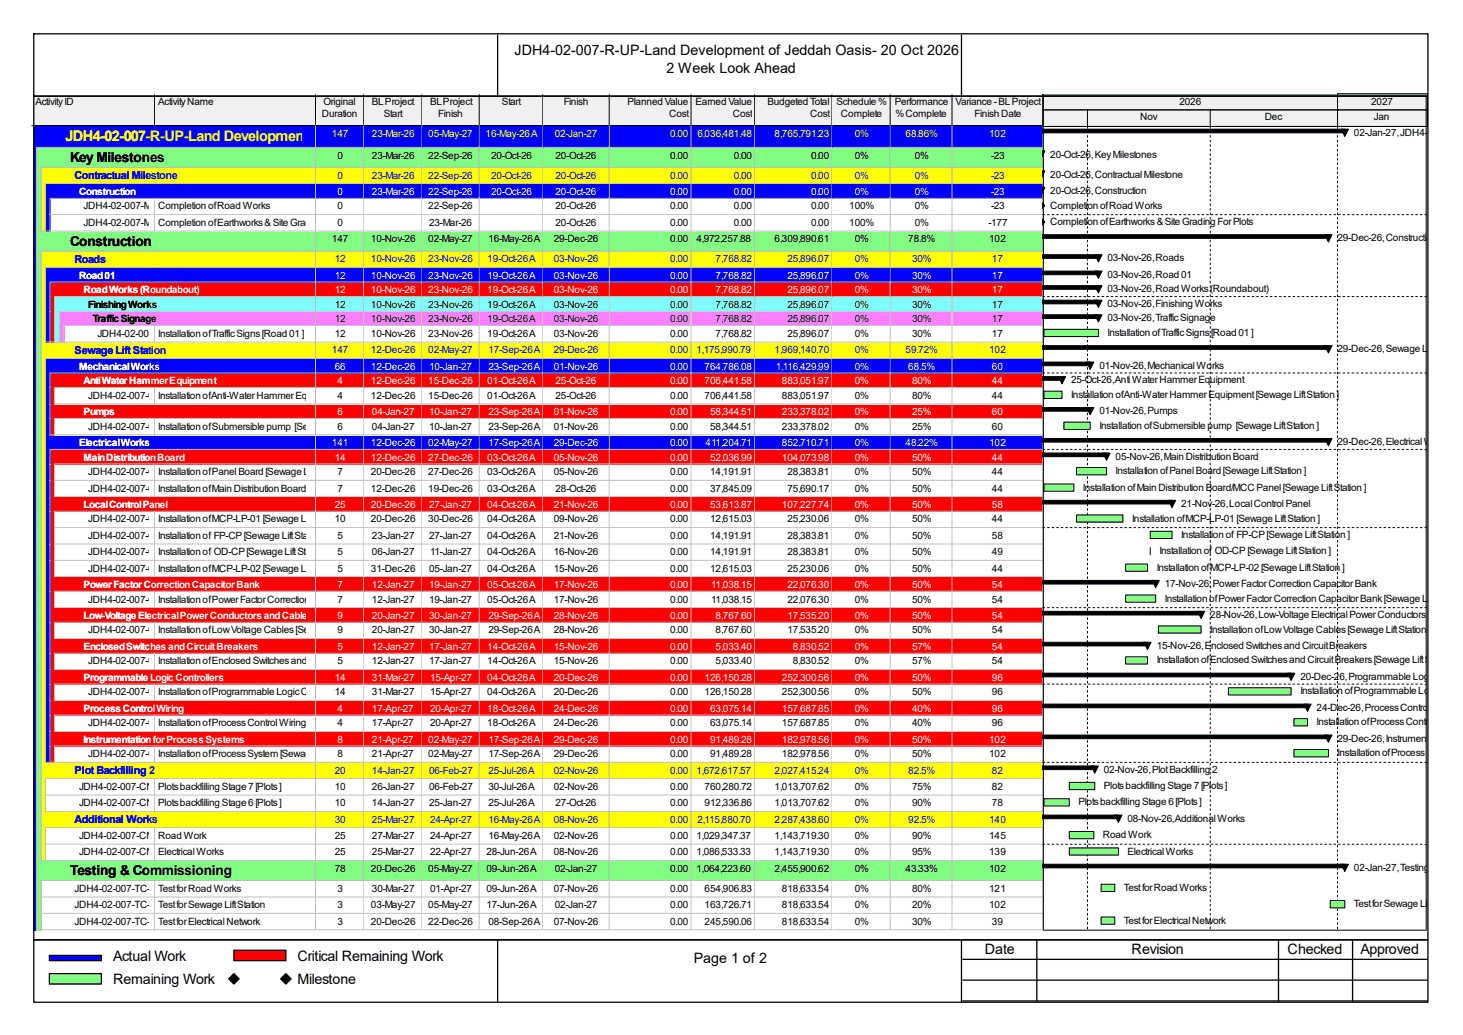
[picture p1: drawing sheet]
<svg xmlns="http://www.w3.org/2000/svg" width="297mm" height="210mm" viewBox="0 0 297 210" stroke-linecap="round" stroke-linejoin="round" font-family="sans-serif">
<defs><g id="words">
<text font-size="3" fill="#ff0" x="13.3" y="28.6">JDH4-02-007-R-UP-Land Development of Jeddah Oasis- 20 Oct 2026</text>
<g font-size="2.9">
<text x="104.4" y="11.1">JDH4-02-007-R-UP-Land Development of Jeddah Oasis- 20 Oct 2026</text>
<text x="135.3" y="14.8">2 Week Look Ahead</text>
<text x="22.9" y="194.9">Actual Work</text>
<text x="60.4" y="194.9">Critical Remaining Work</text>
<text x="140.8" y="195.5">Page 1 of 2</text>
<text x="199.9" y="193.6">Date</text>
<text x="229.7" y="193.6">Revision</text>
<text x="261.4" y="193.6">Checked</text>
<text x="276.2" y="193.6">Approved</text>
<text x="22.9" y="199.7">Remaining Work</text>
<text x="60.4" y="199.7">Milestone</text>
</g>
<g font-size="2.8">
<text x="14.2" y="32.9">Key Milestones</text>
<text x="14.2" y="49.8">Construction</text>
<text x="14.2" y="177.6">Testing &amp; Commissioning</text>
</g>
<g font-size="2.2" fill="#00f">
<text x="15.2" y="36.4">Contractual Milestone</text>
<text x="15.2" y="53.4">Roads</text>
<text x="15.2" y="71.8">Sewage Lift Station</text>
<text x="15.2" y="157.1">Plot Backfilling 2</text>
<text x="15.2" y="167.1">Additional Works</text>
</g>
<g font-size="2">
<text x="7.2" y="21.3">Activity ID</text>
<text x="32.1" y="21.3">Activity Name</text>
<text x="65.4" y="23.7">Duration</text>
<text x="65.7" y="21.3">Original</text>
<text x="75.5" y="21.3">BL Project</text>
<text x="77.9" y="23.7">Start</text>
<text x="87.3" y="21.3">BL Project</text>
<text x="89" y="23.7">Finish</text>
<text x="101.9" y="21.3">Start</text>
<text x="114.5" y="21.3">Finish</text>
<text x="127.4" y="21.3">Planned Value</text>
<text x="135.8" y="23.7">Cost</text>
<text x="141.2" y="21.3">Earned Value</text>
<text x="148.8" y="23.7">Cost</text>
<text x="155.8" y="21.3">Budgeted Total</text>
<text x="164.5" y="23.7">Cost</text>
<text x="169.8" y="21.3">Schedule %</text>
<text x="170.7" y="23.7">Complete</text>
<text x="181.7" y="21.3">Performance</text>
<text x="181.8" y="23.7">% Complete</text>
<text x="194" y="21.3">Variance - BL Project</text>
<text x="197.9" y="23.7">Finish Date</text>
<text x="239.4" y="21.3">2026</text>
<text x="278.4" y="21.3">2027</text>
<text x="231.5" y="24.4">Nov</text>
<text x="256.8" y="24.4">Dec</text>
<text x="274.9" y="27.6">02-Jan-27, JDH4-02-007-R-</text>
<text x="278.9" y="24.4">Jan</text>
<text x="68.5" y="32.2">0</text>
<text x="75.5" y="32.2">23-Mar-26</text>
<text x="87" y="32.2">22-Sep-26</text>
<text x="99.7" y="32.2">20-Oct-26</text>
<text x="112.8" y="32.2">20-Oct-26</text>
<text x="136.1" y="32.2">0.00</text>
<text x="149" y="32.2">0.00</text>
<text x="164.7" y="32.2">0.00</text>
<text x="173.5" y="32.2">0%</text>
<text x="185.7" y="32.2">0%</text>
<text x="201.2" y="32.2">-23</text>
<text x="213.2" y="32">20-Oct-26, Key Milestones</text>
<text x="213.2" y="36.1">20-Oct-26, Contractual Milestone</text>
<text x="213.2" y="39.4">20-Oct-26, Construction</text>
<text x="17" y="42.5">JDH4-02-007-MS-1070</text>
<text x="17" y="45.8">JDH4-02-007-MS-1050</text>
<text x="32.1" y="42.5">Completion of Road Works</text>
<text x="32.1" y="45.8">Completion of Earthworks &amp; Site Grading For Plots</text>
<text x="68.5" y="42.5">0</text>
<text x="68.5" y="45.8">0</text>
<text x="87" y="42.5">22-Sep-26</text>
<text x="87.1" y="45.8">23-Mar-26</text>
<text x="112.8" y="42.5">20-Oct-26</text>
<text x="112.8" y="45.8">20-Oct-26</text>
<text x="136.1" y="42.5">0.00</text>
<text x="136.1" y="45.8">0.00</text>
<text x="149" y="42.5">0.00</text>
<text x="149" y="45.8">0.00</text>
<text x="164.7" y="42.5">0.00</text>
<text x="164.7" y="45.8">0.00</text>
<text x="172.4" y="42.5">100%</text>
<text x="172.4" y="45.8">100%</text>
<text x="185.7" y="42.5">0%</text>
<text x="185.7" y="45.8">0%</text>
<text x="200.7" y="45.8">-177</text>
<text x="201.2" y="42.5">-23</text>
<text x="213.2" y="42.3">Completion of Road Works</text>
<text x="213.2" y="45.6">Completion of Earthworks &amp; Site Grading For Plots</text>
<text x="67.4" y="49.1">147</text>
<text x="75.3" y="49.1">10-Nov-26</text>
<text x="87" y="49.1">02-May-27</text>
<text x="99.1" y="49.1">16-May-26 A</text>
<text x="112.4" y="49.1">29-Dec-26</text>
<text x="136.1" y="49.1">0.00</text>
<text x="141.4" y="49.1">4,972,257.88</text>
<text x="157.3" y="49.1">6,309,890.61</text>
<text x="173.5" y="49.1">0%</text>
<text x="184.4" y="49.1">78.8%</text>
<text x="200.8" y="49.1">102</text>
<text x="224.8" y="53">03-Nov-26, Roads</text>
<text x="271.5" y="49">29-Dec-26, Construction</text>
<text x="224.8" y="56.3">03-Nov-26, Road 01</text>
<text x="224.8" y="59.3">03-Nov-26, Road Works (Roundabout)</text>
<text x="17.9" y="62.4">Finishing Works</text>
<text x="18.8" y="65.4">Traffic Signage</text>
<text x="67.9" y="62.4">12</text>
<text x="67.9" y="65.4">12</text>
<text x="75.3" y="62.4">10-Nov-26</text>
<text x="75.3" y="65.4">10-Nov-26</text>
<text x="87" y="62.4">23-Nov-26</text>
<text x="87" y="65.4">23-Nov-26</text>
<text x="98.9" y="62.4">19-Oct-26 A</text>
<text x="98.9" y="65.4">19-Oct-26 A</text>
<text x="112.4" y="62.4">03-Nov-26</text>
<text x="112.4" y="65.4">03-Nov-26</text>
<text x="136.1" y="62.4">0.00</text>
<text x="136.1" y="65.4">0.00</text>
<text x="145.3" y="62.4">7,768.82</text>
<text x="145.3" y="65.4">7,768.82</text>
<text x="159.9" y="62.4">25,896.07</text>
<text x="159.9" y="65.4">25,896.07</text>
<text x="173.5" y="62.4">0%</text>
<text x="173.5" y="65.4">0%</text>
<text x="185.2" y="62.4">30%</text>
<text x="185.2" y="65.4">30%</text>
<text x="201.4" y="62.4">17</text>
<text x="201.4" y="65.4">17</text>
<text x="224.8" y="62.3">03-Nov-26, Finishing Works</text>
<text x="224.8" y="65.2">03-Nov-26, Traffic Signage</text>
<text x="19.8" y="68.4">JDH4-02-007-CN-2360</text>
<text x="32.1" y="68.4">Installation of Traffic Signs [Road 01 ]</text>
<text x="67.9" y="68.4">12</text>
<text x="75.3" y="68.4">10-Nov-26</text>
<text x="87" y="68.4">23-Nov-26</text>
<text x="98.9" y="68.4">19-Oct-26 A</text>
<text x="112.4" y="68.4">03-Nov-26</text>
<text x="136.1" y="68.4">0.00</text>
<text x="145.3" y="68.4">7,768.82</text>
<text x="159.9" y="68.4">25,896.07</text>
<text x="173.5" y="68.4">0%</text>
<text x="185.2" y="68.4">30%</text>
<text x="201.4" y="68.4">17</text>
<text x="224.8" y="68.2">Installation of Traffic Signs [Road 01 ]</text>
<text x="271.5" y="71.5">29-Dec-26, Sewage Lift Station</text>
<text x="217.5" y="77.8">25-Oct-26, Anti Water Hammer Equipment</text>
<text x="223.2" y="74.8">01-Nov-26, Mechanical Works</text>
<text x="17.9" y="80.9">JDH4-02-007-CN-1230</text>
<text x="32.1" y="80.9">Installation of Anti-Water Hammer Equipment [Sewage Lift Station ] 15-Dec-26</text>
<text x="68.5" y="80.9">4</text>
<text x="75.3" y="80.9">12-Dec-26</text>
<text x="98.9" y="80.9">01-Oct-26 A</text>
<text x="112.8" y="80.9">25-Oct-26</text>
<text x="136.1" y="80.9">0.00</text>
<text x="143" y="80.9">706,441.58</text>
<text x="158.7" y="80.9">883,051.97</text>
<text x="173.5" y="80.9">0%</text>
<text x="185.2" y="80.9">80%</text>
<text x="201.4" y="80.9">44</text>
<text x="217.5" y="80.7">Installation of Anti-Water Hammer Equipment [Sewage Lift Station ]</text>
<text x="17.9" y="87.2">JDH4-02-007-CN-1070</text>
<text x="32.1" y="87.2">Installation of Submersible pump [Sewage Lift Station ]</text>
<text x="68.5" y="87.2">6</text>
<text x="75.5" y="87.2">04-Jan-27</text>
<text x="87.1" y="87.2">10-Jan-27</text>
<text x="99.1" y="87.2">23-Sep-26 A</text>
<text x="112.4" y="87.2">01-Nov-26</text>
<text x="136.1" y="87.2">0.00</text>
<text x="144.2" y="87.2">58,344.51</text>
<text x="158.7" y="87.2">233,378.02</text>
<text x="173.5" y="87.2">0%</text>
<text x="185.2" y="87.2">25%</text>
<text x="201.4" y="87.2">60</text>
<text x="223.2" y="84">01-Nov-26, Pumps</text>
<text x="223.2" y="87">Installation of Submersible pump [Sewage Lift Station ]</text>
<text x="226.5" y="93.3">05-Nov-26, Main Distribution Board</text>
<text x="271.5" y="90.3">29-Dec-26, Electrical Works</text>
<text x="17.9" y="96.4">JDH4-02-007-CN-1320</text>
<text x="17.9" y="99.7">JDH4-02-007-CN-1310</text>
<text x="32.1" y="96.4">Installation of Panel Board [Sewage Lift Station ]</text>
<text x="32.1" y="99.7">Installation of Main Distribution Board/MCC Panel [Sewage Lift Station ]</text>
<text x="68.5" y="96.4">7</text>
<text x="68.5" y="99.7">7</text>
<text x="75.3" y="96.4">20-Dec-26</text>
<text x="75.3" y="99.7">12-Dec-26</text>
<text x="87" y="96.4">27-Dec-26</text>
<text x="87" y="99.7">19-Dec-26</text>
<text x="98.9" y="96.4">03-Oct-26 A</text>
<text x="98.9" y="99.7">03-Oct-26 A</text>
<text x="112.4" y="96.4">05-Nov-26</text>
<text x="112.8" y="99.7">28-Oct-26</text>
<text x="136.1" y="96.4">0.00</text>
<text x="136.1" y="99.7">0.00</text>
<text x="144.2" y="96.4">14,191.91</text>
<text x="144.2" y="99.7">37,845.09</text>
<text x="159.9" y="96.4">28,383.81</text>
<text x="159.9" y="99.7">75,690.17</text>
<text x="173.5" y="96.4">0%</text>
<text x="173.5" y="99.7">0%</text>
<text x="185.2" y="96.4">50%</text>
<text x="185.2" y="99.7">50%</text>
<text x="201.4" y="96.4">44</text>
<text x="201.4" y="99.7">44</text>
<text x="219.8" y="99.6">Installation of Main Distribution Board/MCC Panel [Sewage Lift Station ]</text>
<text x="226.5" y="96.2">Installation of Panel Board [Sewage Lift Station ]</text>
<text x="17.9" y="106">JDH4-02-007-CN-1330</text>
<text x="32.1" y="106">Installation of MCP-LP-01 [Sewage Lift Station ]</text>
<text x="67.9" y="106">10</text>
<text x="75.3" y="106">20-Dec-26</text>
<text x="87" y="106">30-Dec-26</text>
<text x="98.9" y="106">04-Oct-26 A</text>
<text x="112.4" y="106">09-Nov-26</text>
<text x="136.1" y="106">0.00</text>
<text x="144.2" y="106">12,615.03</text>
<text x="159.9" y="106">25,230.06</text>
<text x="173.5" y="106">0%</text>
<text x="185.2" y="106">50%</text>
<text x="201.4" y="106">44</text>
<text x="229.8" y="105.8">Installation of MCP-LP-01 [Sewage Lift Station ]</text>
<text x="239.8" y="102.9">21-Nov-26, Local Control Panel</text>
<text x="17.9" y="109.3">JDH4-02-007-CN-1370</text>
<text x="17.9" y="112.6">JDH4-02-007-CN-1360</text>
<text x="32.1" y="109.3">Installation of FP-CP [Sewage Lift Station ]</text>
<text x="32.1" y="112.6">Installation of OD-CP [Sewage Lift Station ]</text>
<text x="68.5" y="109.3">5</text>
<text x="68.5" y="112.6">5</text>
<text x="75.5" y="109.3">23-Jan-27</text>
<text x="75.5" y="112.6">06-Jan-27</text>
<text x="87.1" y="109.3">27-Jan-27</text>
<text x="87.3" y="112.6">11-Jan-27</text>
<text x="98.9" y="109.3">04-Oct-26 A</text>
<text x="98.9" y="112.6">04-Oct-26 A</text>
<text x="112.4" y="109.3">21-Nov-26</text>
<text x="112.4" y="112.6">16-Nov-26</text>
<text x="136.1" y="109.3">0.00</text>
<text x="136.1" y="112.6">0.00</text>
<text x="144.2" y="109.3">14,191.91</text>
<text x="144.2" y="112.6">14,191.91</text>
<text x="159.9" y="109.3">28,383.81</text>
<text x="159.9" y="112.6">28,383.81</text>
<text x="173.5" y="109.3">0%</text>
<text x="173.5" y="112.6">0%</text>
<text x="185.2" y="109.3">50%</text>
<text x="185.2" y="112.6">50%</text>
<text x="201.4" y="109.3">58</text>
<text x="201.4" y="112.6">49</text>
<text x="235.4" y="112.5">Installation of OD-CP [Sewage Lift Station ]</text>
<text x="239.8" y="109.1">Installation of FP-CP [Sewage Lift Station ]</text>
<text x="17.9" y="116">JDH4-02-007-CN-1350</text>
<text x="32.1" y="116">Installation of MCP-LP-02 [Sewage Lift Station ]</text>
<text x="68.5" y="116">5</text>
<text x="75.3" y="116">31-Dec-26</text>
<text x="87.1" y="116">05-Jan-27</text>
<text x="98.9" y="116">04-Oct-26 A</text>
<text x="112.4" y="116">15-Nov-26</text>
<text x="136.1" y="116">0.00</text>
<text x="144.2" y="116">12,615.03</text>
<text x="159.9" y="116">25,230.06</text>
<text x="173.5" y="116">0%</text>
<text x="185.2" y="116">50%</text>
<text x="201.4" y="116">44</text>
<text x="234.8" y="115.8">Installation of MCP-LP-02 [Sewage Lift Station ]</text>
<text x="236.5" y="119.1">17-Nov-26, Power Factor Correction Capacitor Bank</text>
<text x="17.9" y="122.3">JDH4-02-007-CN-1390</text>
<text x="32.1" y="122.3">Installation of Power Factor Correction Capacitor Bank [Sewage Lift Station ]</text>
<text x="68.5" y="122.3">7</text>
<text x="75.5" y="122.3">12-Jan-27</text>
<text x="87.1" y="122.3">19-Jan-27</text>
<text x="98.9" y="122.3">05-Oct-26 A</text>
<text x="112.4" y="122.3">17-Nov-26</text>
<text x="136.1" y="122.3">0.00</text>
<text x="144.4" y="122.3">11,038.15</text>
<text x="159.9" y="122.3">22,076.30</text>
<text x="173.5" y="122.3">0%</text>
<text x="185.2" y="122.3">50%</text>
<text x="201.4" y="122.3">54</text>
<text x="236.5" y="122.1">Installation of Power Factor Correction Capacitor Bank [Sewage Lift Station ]</text>
<text x="245.7" y="125.4">28-Nov-26, Low-Voltage Electrical Power Conductors and Cable</text>
<text x="17.9" y="128.5">JDH4-02-007-CN-1410</text>
<text x="32.1" y="128.5">Installation of Low Voltage Cables [Sewage Lift Station ]</text>
<text x="68.5" y="128.5">9</text>
<text x="75.5" y="128.5">20-Jan-27</text>
<text x="87.1" y="128.5">30-Jan-27</text>
<text x="99.1" y="128.5">29-Sep-26 A</text>
<text x="112.4" y="128.5">28-Nov-26</text>
<text x="136.1" y="128.5">0.00</text>
<text x="145.3" y="128.5">8,767.60</text>
<text x="159.9" y="128.5">17,535.20</text>
<text x="173.5" y="128.5">0%</text>
<text x="185.2" y="128.5">50%</text>
<text x="201.4" y="128.5">54</text>
<text x="234.8" y="131.7">15-Nov-26, Enclosed Switches and Circuit Breakers</text>
<text x="245.7" y="128.4">Installation of Low Voltage Cables [Sewage Lift Station ]</text>
<text x="17.9" y="134.8">JDH4-02-007-CN-1440</text>
<text x="32.1" y="134.8">Installation of Enclosed Switches and Circuit Breakers [Sewage Lift Station ]</text>
<text x="68.5" y="134.8">5</text>
<text x="75.5" y="134.8">12-Jan-27</text>
<text x="87.1" y="134.8">17-Jan-27</text>
<text x="98.9" y="134.8">14-Oct-26 A</text>
<text x="112.4" y="134.8">15-Nov-26</text>
<text x="136.1" y="134.8">0.00</text>
<text x="145.3" y="134.8">5,033.40</text>
<text x="161" y="134.8">8,830.52</text>
<text x="173.5" y="134.8">0%</text>
<text x="185.2" y="134.8">57%</text>
<text x="201.4" y="134.8">54</text>
<text x="234.8" y="134.6">Installation of Enclosed Switches and Circuit Breakers [Sewage Lift Station ]</text>
<text x="264" y="138">20-Dec-26, Programmable Logic Controll</text>
<text x="17.9" y="141.1">JDH4-02-007-CN-1570</text>
<text x="32.1" y="141.1">Installation of Programmable Logic Controller [Sewage Lift Station ] 15-Apr-27</text>
<text x="67.9" y="141.1">14</text>
<text x="75.5" y="141.1">31-Mar-27</text>
<text x="98.9" y="141.1">04-Oct-26 A</text>
<text x="112.4" y="141.1">20-Dec-26</text>
<text x="136.1" y="141.1">0.00</text>
<text x="143" y="141.1">126,150.28</text>
<text x="158.7" y="141.1">252,300.56</text>
<text x="173.5" y="141.1">0%</text>
<text x="185.2" y="141.1">50%</text>
<text x="201.4" y="141.1">96</text>
<text x="264" y="140.9">Installation of Programmable Logic Contro</text>
<text x="17.9" y="147.4">JDH4-02-007-CN-1580</text>
<text x="32.1" y="147.4">Installation of Process Control Wiring [Sewage Lift Station ]</text>
<text x="68.5" y="147.4">4</text>
<text x="75.5" y="147.4">17-Apr-27</text>
<text x="87.3" y="147.4">20-Apr-27</text>
<text x="98.9" y="147.4">18-Oct-26 A</text>
<text x="112.4" y="147.4">24-Dec-26</text>
<text x="136.1" y="147.4">0.00</text>
<text x="144.2" y="147.4">63,075.14</text>
<text x="158.7" y="147.4">157,687.85</text>
<text x="173.5" y="147.4">0%</text>
<text x="185.2" y="147.4">40%</text>
<text x="201.4" y="147.4">96</text>
<text x="267.3" y="144.2">24-Dec-26, Process Control Wiring</text>
<text x="267.3" y="147.2">Installation of Process Control Wiring [</text>
<text x="17.9" y="153.6">JDH4-02-007-CN-1600</text>
<text x="32.1" y="153.6">Installation of Process System [Sewage Lift Station ]</text>
<text x="68.5" y="153.6">8</text>
<text x="75.5" y="153.6">21-Apr-27</text>
<text x="87" y="153.6">02-May-27</text>
<text x="99.1" y="153.6">17-Sep-26 A</text>
<text x="112.4" y="153.6">29-Dec-26</text>
<text x="136.1" y="153.6">0.00</text>
<text x="144.2" y="153.6">91,489.28</text>
<text x="158.7" y="153.6">182,978.56</text>
<text x="173.5" y="153.6">0%</text>
<text x="185.2" y="153.6">50%</text>
<text x="200.8" y="153.6">102</text>
<text x="271.5" y="150.5">29-Dec-26, Instrumentation for P</text>
<text x="271.5" y="153.5">Installation of Process System [Se</text>
<text x="16" y="160.3">JDH4-02-007-CN-1880</text>
<text x="32.1" y="160.3">Plots backfilling Stage 7 [Plots ]</text>
<text x="67.9" y="160.3">10</text>
<text x="75.5" y="160.3">26-Jan-27</text>
<text x="87.1" y="160.3">06-Feb-27</text>
<text x="99.1" y="160.3">30-Jul-26 A</text>
<text x="112.4" y="160.3">02-Nov-26</text>
<text x="136.1" y="160.3">0.00</text>
<text x="143" y="160.3">760,280.72</text>
<text x="157.3" y="160.3">1,013,707.62</text>
<text x="173.5" y="160.3">0%</text>
<text x="185.2" y="160.3">75%</text>
<text x="201.4" y="160.3">82</text>
<text x="224.1" y="156.8">02-Nov-26, Plot Backfilling 2</text>
<text x="224.1" y="160.1">Plots backfilling Stage 7 [Plots ]</text>
<text x="16" y="163.6">JDH4-02-007-CN-1870</text>
<text x="32.1" y="163.6">Plots backfilling Stage 6 [Plots ]</text>
<text x="67.9" y="163.6">10</text>
<text x="75.5" y="163.6">14-Jan-27</text>
<text x="87.1" y="163.6">25-Jan-27</text>
<text x="99.1" y="163.6">25-Jul-26 A</text>
<text x="112.8" y="163.6">27-Oct-26</text>
<text x="136.1" y="163.6">0.00</text>
<text x="143" y="163.6">912,336.86</text>
<text x="157.3" y="163.6">1,013,707.62</text>
<text x="173.5" y="163.6">0%</text>
<text x="185.2" y="163.6">90%</text>
<text x="201.4" y="163.6">78</text>
<text x="218.9" y="163.4">Plots backfilling Stage 6 [Plots ]</text>
<text x="228.9" y="166.8">08-Nov-26, Additional Works</text>
<text x="16" y="170.3">JDH4-02-007-CN-5960</text>
<text x="16" y="173.6">JDH4-02-007-CN-5950</text>
<text x="32.1" y="170.3">Road Work</text>
<text x="32.1" y="173.6">Electrical Works</text>
<text x="67.9" y="170.3">25</text>
<text x="67.9" y="173.6">25</text>
<text x="75.5" y="170.3">27-Mar-27</text>
<text x="75.5" y="173.6">25-Mar-27</text>
<text x="87.3" y="170.3">24-Apr-27</text>
<text x="87.3" y="173.6">22-Apr-27</text>
<text x="98.8" y="173.6">28-Jun-26 A</text>
<text x="99.1" y="170.3">16-May-26 A</text>
<text x="112.4" y="170.3">02-Nov-26</text>
<text x="112.4" y="173.6">08-Nov-26</text>
<text x="136.1" y="170.3">0.00</text>
<text x="136.1" y="173.6">0.00</text>
<text x="141.4" y="170.3">1,029,347.37</text>
<text x="141.4" y="173.6">1,086,533.33</text>
<text x="157.3" y="170.3">1,143,719.30</text>
<text x="157.3" y="173.6">1,143,719.30</text>
<text x="173.5" y="170.3">0%</text>
<text x="173.5" y="173.6">0%</text>
<text x="185.2" y="170.3">90%</text>
<text x="185.2" y="173.6">95%</text>
<text x="200.8" y="170.3">145</text>
<text x="200.8" y="173.6">139</text>
<text x="223.9" y="170.1">Road Work</text>
<text x="228.9" y="173.4">Electrical Works</text>
<text x="67.9" y="176.9">78</text>
<text x="75.3" y="176.9">20-Dec-26</text>
<text x="87" y="176.9">05-May-27</text>
<text x="98.8" y="176.9">09-Jun-26 A</text>
<text x="112.6" y="176.9">02-Jan-27</text>
<text x="136.1" y="176.9">0.00</text>
<text x="141.4" y="176.9">1,064,223.60</text>
<text x="157.3" y="176.9">2,455,900.62</text>
<text x="173.5" y="176.9">0%</text>
<text x="183.9" y="176.9">43.33%</text>
<text x="200.8" y="176.9">102</text>
<text x="274.9" y="176.7">02-Jan-27, Testing &amp; Comm</text>
<text x="15.2" y="181">JDH4-02-007-TC-1060</text>
<text x="15.2" y="184.3">JDH4-02-007-TC-1050</text>
<text x="32.1" y="181">Test for Road Works</text>
<text x="32.1" y="184.3">Test for Sewage Lift Station</text>
<text x="68.5" y="181">3</text>
<text x="68.5" y="184.3">3</text>
<text x="75.3" y="184.3">03-May-27</text>
<text x="75.5" y="181">30-Mar-27</text>
<text x="87" y="184.3">05-May-27</text>
<text x="87.3" y="181">01-Apr-27</text>
<text x="98.8" y="181">09-Jun-26 A</text>
<text x="98.8" y="184.3">17-Jun-26 A</text>
<text x="112.4" y="181">07-Nov-26</text>
<text x="112.6" y="184.3">02-Jan-27</text>
<text x="136.1" y="181">0.00</text>
<text x="136.1" y="184.3">0.00</text>
<text x="143" y="181">654,906.83</text>
<text x="143" y="184.3">163,726.71</text>
<text x="158.7" y="181">818,633.54</text>
<text x="158.7" y="184.3">818,633.54</text>
<text x="173.5" y="181">0%</text>
<text x="173.5" y="184.3">0%</text>
<text x="185.2" y="181">80%</text>
<text x="185.2" y="184.3">20%</text>
<text x="200.8" y="181">121</text>
<text x="200.8" y="184.3">102</text>
<text x="228.2" y="180.8">Test for Road Works</text>
<text x="274.9" y="184.1">Test for Sewage Lift Station</text>
<text x="15.2" y="187.6">JDH4-02-007-TC-1040</text>
<text x="32.1" y="187.6">Test for Electrical Network</text>
<text x="68.5" y="187.6">3</text>
<text x="75.3" y="187.6">20-Dec-26</text>
<text x="87" y="187.6">22-Dec-26</text>
<text x="99.1" y="187.6">08-Sep-26 A</text>
<text x="112.4" y="187.6">07-Nov-26</text>
<text x="136.1" y="187.6">0.00</text>
<text x="143" y="187.6">245,590.06</text>
<text x="158.7" y="187.6">818,633.54</text>
<text x="173.5" y="187.6">0%</text>
<text x="185.2" y="187.6">30%</text>
<text x="201.4" y="187.6">39</text>
<text x="228.2" y="187.4">Test for Electrical Network</text>
</g>
<g font-size="2" fill="#ff0">
<text x="67.4" y="27.7">147</text>
<text x="75.5" y="27.7">23-Mar-26</text>
<text x="87" y="27.7">05-May-27</text>
<text x="98.6" y="27.7">16-May-26 A</text>
<text x="112.6" y="27.7">02-Jan-27</text>
<text x="136.1" y="27.7">0.00</text>
<text x="141.6" y="27.7">6,036,481.48</text>
<text x="157.3" y="27.7">8,765,791.23</text>
<text x="173.5" y="27.7">0%</text>
<text x="183.9" y="27.7">68.86%</text>
<text x="200.8" y="27.7">102</text>
</g>
<g font-size="2" fill="#fff">
<text x="16" y="39.6">Construction</text>
<text x="68.5" y="39.6">0</text>
<text x="75.5" y="39.6">23-Mar-26</text>
<text x="87" y="39.6">22-Sep-26</text>
<text x="99.7" y="39.6">20-Oct-26</text>
<text x="112.8" y="39.6">20-Oct-26</text>
<text x="136.1" y="39.6">0.00</text>
<text x="149" y="39.6">0.00</text>
<text x="164.7" y="39.6">0.00</text>
<text x="173.5" y="39.6">0%</text>
<text x="185.7" y="39.6">0%</text>
<text x="201.2" y="39.6">-23</text>
<text x="16" y="56.6">Road 01</text>
<text x="17" y="59.5">Road Works (Roundabout)</text>
<text x="67.9" y="56.6">12</text>
<text x="67.9" y="59.5">12</text>
<text x="75.3" y="56.6">10-Nov-26</text>
<text x="75.3" y="59.5">10-Nov-26</text>
<text x="87" y="56.6">23-Nov-26</text>
<text x="87" y="59.5">23-Nov-26</text>
<text x="98.9" y="56.6">19-Oct-26 A</text>
<text x="98.9" y="59.5">19-Oct-26 A</text>
<text x="112.4" y="56.6">03-Nov-26</text>
<text x="112.4" y="59.5">03-Nov-26</text>
<text x="136.1" y="56.6">0.00</text>
<text x="136.1" y="59.5">0.00</text>
<text x="145.3" y="56.6">7,768.82</text>
<text x="145.3" y="59.5">7,768.82</text>
<text x="159.9" y="56.6">25,896.07</text>
<text x="159.9" y="59.5">25,896.07</text>
<text x="173.5" y="56.6">0%</text>
<text x="173.5" y="59.5">0%</text>
<text x="185.2" y="56.6">30%</text>
<text x="185.2" y="59.5">30%</text>
<text x="201.4" y="56.6">17</text>
<text x="201.4" y="59.5">17</text>
<text x="16" y="75">Mechanical Works</text>
<text x="17" y="78">Anti Water Hammer Equipment</text>
<text x="67.9" y="75">66</text>
<text x="68.5" y="78">4</text>
<text x="75.3" y="75">12-Dec-26</text>
<text x="75.3" y="78">12-Dec-26</text>
<text x="87" y="78">15-Dec-26</text>
<text x="87.1" y="75">10-Jan-27</text>
<text x="98.9" y="78">01-Oct-26 A</text>
<text x="99.1" y="75">23-Sep-26 A</text>
<text x="112.4" y="75">01-Nov-26</text>
<text x="112.8" y="78">25-Oct-26</text>
<text x="136.1" y="75">0.00</text>
<text x="136.1" y="78">0.00</text>
<text x="143" y="75">764,786.08</text>
<text x="143" y="78">706,441.58</text>
<text x="157.5" y="75">1,116,429.99</text>
<text x="158.7" y="78">883,051.97</text>
<text x="173.5" y="75">0%</text>
<text x="173.5" y="78">0%</text>
<text x="184.4" y="75">68.5%</text>
<text x="185.2" y="78">80%</text>
<text x="201.4" y="75">60</text>
<text x="201.4" y="78">44</text>
<text x="17" y="84.2">Pumps</text>
<text x="68.5" y="84.2">6</text>
<text x="75.5" y="84.2">04-Jan-27</text>
<text x="87.1" y="84.2">10-Jan-27</text>
<text x="99.1" y="84.2">23-Sep-26 A</text>
<text x="112.4" y="84.2">01-Nov-26</text>
<text x="136.1" y="84.2">0.00</text>
<text x="144.2" y="84.2">58,344.51</text>
<text x="158.7" y="84.2">233,378.02</text>
<text x="173.5" y="84.2">0%</text>
<text x="185.2" y="84.2">25%</text>
<text x="201.4" y="84.2">60</text>
<text x="16" y="90.5">Electrical Works</text>
<text x="17" y="93.5">Main Distribution Board</text>
<text x="67.4" y="90.5">141</text>
<text x="67.9" y="93.5">14</text>
<text x="75.3" y="90.5">12-Dec-26</text>
<text x="75.3" y="93.5">12-Dec-26</text>
<text x="87" y="90.5">02-May-27</text>
<text x="87" y="93.5">27-Dec-26</text>
<text x="98.9" y="93.5">03-Oct-26 A</text>
<text x="99.1" y="90.5">17-Sep-26 A</text>
<text x="112.4" y="90.5">29-Dec-26</text>
<text x="112.4" y="93.5">05-Nov-26</text>
<text x="136.1" y="90.5">0.00</text>
<text x="136.1" y="93.5">0.00</text>
<text x="143.3" y="90.5">411,204.71</text>
<text x="144.2" y="93.5">52,036.99</text>
<text x="158.7" y="90.5">852,710.71</text>
<text x="158.7" y="93.5">104,073.98</text>
<text x="173.5" y="90.5">0%</text>
<text x="173.5" y="93.5">0%</text>
<text x="183.9" y="90.5">48.22%</text>
<text x="185.2" y="93.5">50%</text>
<text x="200.8" y="90.5">102</text>
<text x="201.4" y="93.5">44</text>
<text x="17" y="103.1">Local Control Panel</text>
<text x="67.9" y="103.1">25</text>
<text x="75.3" y="103.1">20-Dec-26</text>
<text x="87.1" y="103.1">27-Jan-27</text>
<text x="98.9" y="103.1">04-Oct-26 A</text>
<text x="112.4" y="103.1">21-Nov-26</text>
<text x="136.1" y="103.1">0.00</text>
<text x="144.2" y="103.1">53,613.87</text>
<text x="158.7" y="103.1">107,227.74</text>
<text x="173.5" y="103.1">0%</text>
<text x="185.2" y="103.1">50%</text>
<text x="201.4" y="103.1">58</text>
<text x="17" y="119.3">Power Factor Correction Capacitor Bank</text>
<text x="68.5" y="119.3">7</text>
<text x="75.5" y="119.3">12-Jan-27</text>
<text x="87.1" y="119.3">19-Jan-27</text>
<text x="98.9" y="119.3">05-Oct-26 A</text>
<text x="112.4" y="119.3">17-Nov-26</text>
<text x="136.1" y="119.3">0.00</text>
<text x="144.4" y="119.3">11,038.15</text>
<text x="159.9" y="119.3">22,076.30</text>
<text x="173.5" y="119.3">0%</text>
<text x="185.2" y="119.3">50%</text>
<text x="201.4" y="119.3">54</text>
<text x="17" y="125.6">Low-Voltage Electrical Power Conductors and Cables</text>
<text x="68.5" y="125.6">9</text>
<text x="75.5" y="125.6">20-Jan-27</text>
<text x="87.1" y="125.6">30-Jan-27</text>
<text x="99.1" y="125.6">29-Sep-26 A</text>
<text x="112.4" y="125.6">28-Nov-26</text>
<text x="136.1" y="125.6">0.00</text>
<text x="145.3" y="125.6">8,767.60</text>
<text x="159.9" y="125.6">17,535.20</text>
<text x="173.5" y="125.6">0%</text>
<text x="185.2" y="125.6">50%</text>
<text x="201.4" y="125.6">54</text>
<text x="17" y="131.9">Enclosed Switches and Circuit Breakers</text>
<text x="68.5" y="131.9">5</text>
<text x="75.5" y="131.9">12-Jan-27</text>
<text x="87.1" y="131.9">17-Jan-27</text>
<text x="98.9" y="131.9">14-Oct-26 A</text>
<text x="112.4" y="131.9">15-Nov-26</text>
<text x="136.1" y="131.9">0.00</text>
<text x="145.3" y="131.9">5,033.40</text>
<text x="161" y="131.9">8,830.52</text>
<text x="173.5" y="131.9">0%</text>
<text x="185.2" y="131.9">57%</text>
<text x="201.4" y="131.9">54</text>
<text x="17" y="138.1">Programmable Logic Controllers</text>
<text x="67.9" y="138.1">14</text>
<text x="75.5" y="138.1">31-Mar-27</text>
<text x="87.3" y="138.1">15-Apr-27</text>
<text x="98.9" y="138.1">04-Oct-26 A</text>
<text x="112.4" y="138.1">20-Dec-26</text>
<text x="136.1" y="138.1">0.00</text>
<text x="143" y="138.1">126,150.28</text>
<text x="158.7" y="138.1">252,300.56</text>
<text x="173.5" y="138.1">0%</text>
<text x="185.2" y="138.1">50%</text>
<text x="201.4" y="138.1">96</text>
<text x="17" y="144.4">Process Control Wiring</text>
<text x="68.5" y="144.4">4</text>
<text x="75.5" y="144.4">17-Apr-27</text>
<text x="87.3" y="144.4">20-Apr-27</text>
<text x="98.9" y="144.4">18-Oct-26 A</text>
<text x="112.4" y="144.4">24-Dec-26</text>
<text x="136.1" y="144.4">0.00</text>
<text x="144.2" y="144.4">63,075.14</text>
<text x="158.7" y="144.4">157,687.85</text>
<text x="173.5" y="144.4">0%</text>
<text x="185.2" y="144.4">40%</text>
<text x="201.4" y="144.4">96</text>
<text x="17" y="150.7">Instrumentation for Process Systems</text>
<text x="68.5" y="150.7">8</text>
<text x="75.5" y="150.7">21-Apr-27</text>
<text x="87" y="150.7">02-May-27</text>
<text x="99.1" y="150.7">17-Sep-26 A</text>
<text x="112.4" y="150.7">29-Dec-26</text>
<text x="136.1" y="150.7">0.00</text>
<text x="144.2" y="150.7">91,489.28</text>
<text x="158.7" y="150.7">182,978.56</text>
<text x="173.5" y="150.7">0%</text>
<text x="185.2" y="150.7">50%</text>
<text x="200.8" y="150.7">102</text>
</g>
<g font-size="2" fill="#00f">
<text x="68.5" y="36.2">0</text>
<text x="75.5" y="36.2">23-Mar-26</text>
<text x="87" y="36.2">22-Sep-26</text>
<text x="99.7" y="36.2">20-Oct-26</text>
<text x="112.8" y="36.2">20-Oct-26</text>
<text x="136.1" y="36.2">0.00</text>
<text x="149" y="36.2">0.00</text>
<text x="164.7" y="36.2">0.00</text>
<text x="173.5" y="36.2">0%</text>
<text x="185.7" y="36.2">0%</text>
<text x="201.2" y="36.2">-23</text>
<text x="67.9" y="53.2">12</text>
<text x="75.3" y="53.2">10-Nov-26</text>
<text x="87" y="53.2">23-Nov-26</text>
<text x="98.9" y="53.2">19-Oct-26 A</text>
<text x="112.4" y="53.2">03-Nov-26</text>
<text x="136.1" y="53.2">0.00</text>
<text x="145.3" y="53.2">7,768.82</text>
<text x="159.9" y="53.2">25,896.07</text>
<text x="173.5" y="53.2">0%</text>
<text x="185.2" y="53.2">30%</text>
<text x="201.4" y="53.2">17</text>
<text x="67.4" y="71.7">147</text>
<text x="75.3" y="71.7">12-Dec-26</text>
<text x="87" y="71.7">02-May-27</text>
<text x="99.1" y="71.7">17-Sep-26 A</text>
<text x="112.4" y="71.7">29-Dec-26</text>
<text x="136.1" y="71.7">0.00</text>
<text x="141.4" y="71.7">1,175,990.79</text>
<text x="157.3" y="71.7">1,969,140.70</text>
<text x="173.5" y="71.7">0%</text>
<text x="183.9" y="71.7">59.72%</text>
<text x="200.8" y="71.7">102</text>
<text x="67.9" y="157">20</text>
<text x="75.5" y="157">14-Jan-27</text>
<text x="87.1" y="157">06-Feb-27</text>
<text x="99.1" y="157">25-Jul-26 A</text>
<text x="112.4" y="157">02-Nov-26</text>
<text x="136.1" y="157">0.00</text>
<text x="141.4" y="157">1,672,617.57</text>
<text x="157.3" y="157">2,027,415.24</text>
<text x="173.5" y="157">0%</text>
<text x="184.4" y="157">82.5%</text>
<text x="201.4" y="157">82</text>
<text x="67.9" y="166.9">30</text>
<text x="75.5" y="166.9">25-Mar-27</text>
<text x="87.3" y="166.9">24-Apr-27</text>
<text x="99.1" y="166.9">16-May-26 A</text>
<text x="112.4" y="166.9">08-Nov-26</text>
<text x="136.1" y="166.9">0.00</text>
<text x="141.6" y="166.9">2,115,880.70</text>
<text x="157.3" y="166.9">2,287,438.60</text>
<text x="173.5" y="166.9">0%</text>
<text x="184.4" y="166.9">92.5%</text>
<text x="200.8" y="166.9">140</text>
</g>
</g></defs>
<path d="M6.6 19.2h25v6.5h-25z" fill="#f0f0f0"/>
<path d="M31.4 19.2v6.3h-24.9" fill="none" stroke="#000" stroke-width=".2"/>
<path d="M31.6 19.2h32.6v6.5h-32.6z" fill="#f0f0f0"/>
<path d="M64.1 19.2v6.3h-32.7" fill="none" stroke="#000" stroke-width=".2"/>
<path d="M64.2 19.2h9.8v6.5h-9.8z" fill="#f0f0f0"/>
<path d="M73.8 19.2v6.3h-9.7" fill="none" stroke="#000" stroke-width=".2"/>
<path d="M74 19.2h11.9v6.5h-11.9z" fill="#f0f0f0"/>
<path d="M85.7 19.2v6.3h-11.9" fill="none" stroke="#000" stroke-width=".2"/>
<path d="M85.9 19.2h11.6v6.5h-11.6z" fill="#f0f0f0"/>
<path d="M97.3 19.2v6.3h-11.6" fill="none" stroke="#000" stroke-width=".2"/>
<path d="M97.5 19.2h12.9v6.5h-12.9z" fill="#f0f0f0"/>
<path d="M110.2 19.2v6.3h-12.9" fill="none" stroke="#000" stroke-width=".2"/>
<path d="M110.4 19.2h13.5v6.5h-13.5z" fill="#f0f0f0"/>
<path d="M123.7 19.2v6.3h-13.5" fill="none" stroke="#000" stroke-width=".2"/>
<path d="M123.9 19.2h16.6v6.5h-16.6z" fill="#f0f0f0"/>
<path d="M140.3 19.2v6.3h-16.6" fill="none" stroke="#000" stroke-width=".2"/>
<path d="M140.5 19.2h12.9v6.5h-12.9z" fill="#f0f0f0"/>
<path d="M153.2 19.2v6.3h-12.9" fill="none" stroke="#000" stroke-width=".2"/>
<path d="M153.4 19.2h15.7v6.5h-15.7z" fill="#f0f0f0"/>
<path d="M168.9 19.2v6.3h-15.7" fill="none" stroke="#000" stroke-width=".2"/>
<path d="M169.1 19.2h11.8v6.5h-11.8z" fill="#f0f0f0"/>
<path d="M180.7 19.2v6.3h-11.8" fill="none" stroke="#000" stroke-width=".2"/>
<path d="M180.9 19.2h12.6v6.5h-12.6z" fill="#f0f0f0"/>
<path d="M193.3 19.2v6.3h-12.6" fill="none" stroke="#000" stroke-width=".2"/>
<path d="M193.5 19.2h18.4v6.5h-18.4z" fill="#f0f0f0"/>
<path d="M211.7 19.2v6.3h-18.4" fill="none" stroke="#000" stroke-width=".2"/>
<path d="M6.6 25.7h25v4.4h-25z" fill="#00f"/>
<path d="M7.4 29.9h24.2" fill="none" stroke="#c0c0c0" stroke-width=".2"/>
<path d="M31.6 25.7h32.6v4.4h-32.6z" fill="#00f"/>
<path d="M64.1 25.5v4.4h-32.5" fill="none" stroke="#c0c0c0" stroke-width=".2"/>
<path d="M64.2 25.7h9.8v4.4h-9.8z" fill="#00f"/>
<path d="M73.8 25.5v4.4h-9.6" fill="none" stroke="#c0c0c0" stroke-width=".2"/>
<path d="M74 25.7h11.9v4.4h-11.9z" fill="#00f"/>
<path d="M85.7 25.5v4.4h-11.7" fill="none" stroke="#c0c0c0" stroke-width=".2"/>
<path d="M85.9 25.7h11.6v4.4h-11.6z" fill="#00f"/>
<path d="M97.3 25.5v4.4h-11.5" fill="none" stroke="#c0c0c0" stroke-width=".2"/>
<path d="M97.5 25.7h12.9v4.4h-12.9z" fill="#00f"/>
<path d="M110.2 25.5v4.4h-12.7" fill="none" stroke="#c0c0c0" stroke-width=".2"/>
<path d="M110.4 25.7h13.5v4.4h-13.5z" fill="#00f"/>
<path d="M123.7 25.5v4.4h-13.3" fill="none" stroke="#c0c0c0" stroke-width=".2"/>
<path d="M123.9 25.7h16.6v4.4h-16.6z" fill="#00f"/>
<path d="M140.3 25.5v4.4h-16.4" fill="none" stroke="#c0c0c0" stroke-width=".2"/>
<path d="M140.5 25.7h12.9v4.4h-12.9z" fill="#00f"/>
<path d="M153.2 25.5v4.4h-12.7" fill="none" stroke="#c0c0c0" stroke-width=".2"/>
<path d="M153.4 25.7h15.7v4.4h-15.7z" fill="#00f"/>
<path d="M168.9 25.5v4.4h-15.5" fill="none" stroke="#c0c0c0" stroke-width=".2"/>
<path d="M169.1 25.7h11.8v4.4h-11.8z" fill="#00f"/>
<path d="M180.7 25.5v4.4h-11.6" fill="none" stroke="#c0c0c0" stroke-width=".2"/>
<path d="M180.9 25.7h12.6v4.4h-12.6z" fill="#00f"/>
<path d="M193.3 25.5v4.4h-12.4" fill="none" stroke="#c0c0c0" stroke-width=".2"/>
<path d="M193.5 25.7h18.4v4.4h-18.4z" fill="#00f"/>
<path d="M211.7 25.5v4.4h-18.2" fill="none" stroke="#c0c0c0" stroke-width=".2"/>
<path d="M6.6 30.1h1v4.1h-1z" fill="#00f"/>
<path d="M7.4 29.9v4.2" fill="none" stroke="#c0c0c0" stroke-width=".2"/>
<path d="M7.6 30.1h24v4.1h-24z" fill="#80ff80"/>
<path d="M8.3 34h23.3" fill="none" stroke="#c0c0c0" stroke-width=".2"/>
<path d="M31.6 30.1h32.6v4.1h-32.6z" fill="#80ff80"/>
<path d="M64.1 29.9v4.1h-32.5" fill="none" stroke="#c0c0c0" stroke-width=".2"/>
<path d="M64.2 30.1h9.8v4.1h-9.8z" fill="#80ff80"/>
<path d="M73.8 29.9v4.1h-9.6" fill="none" stroke="#c0c0c0" stroke-width=".2"/>
<path d="M74 30.1h11.9v4.1h-11.9z" fill="#80ff80"/>
<path d="M85.7 29.9v4.1h-11.7" fill="none" stroke="#c0c0c0" stroke-width=".2"/>
<path d="M85.9 30.1h11.6v4.1h-11.6z" fill="#80ff80"/>
<path d="M97.3 29.9v4.1h-11.5" fill="none" stroke="#c0c0c0" stroke-width=".2"/>
<path d="M97.5 30.1h12.9v4.1h-12.9z" fill="#80ff80"/>
<path d="M110.2 29.9v4.1h-12.7" fill="none" stroke="#c0c0c0" stroke-width=".2"/>
<path d="M110.4 30.1h13.5v4.1h-13.5z" fill="#80ff80"/>
<path d="M123.7 29.9v4.1h-13.3" fill="none" stroke="#c0c0c0" stroke-width=".2"/>
<path d="M123.9 30.1h16.6v4.1h-16.6z" fill="#80ff80"/>
<path d="M140.3 29.9v4.1h-16.4" fill="none" stroke="#c0c0c0" stroke-width=".2"/>
<path d="M140.5 30.1h12.9v4.1h-12.9z" fill="#80ff80"/>
<path d="M153.2 29.9v4.1h-12.7" fill="none" stroke="#c0c0c0" stroke-width=".2"/>
<path d="M153.4 30.1h15.7v4.1h-15.7z" fill="#80ff80"/>
<path d="M168.9 29.9v4.1h-15.5" fill="none" stroke="#c0c0c0" stroke-width=".2"/>
<path d="M169.1 30.1h11.8v4.1h-11.8z" fill="#80ff80"/>
<path d="M180.7 29.9v4.1h-11.6" fill="none" stroke="#c0c0c0" stroke-width=".2"/>
<path d="M180.9 30.1h12.6v4.1h-12.6z" fill="#80ff80"/>
<path d="M193.3 29.9v4.1h-12.4" fill="none" stroke="#c0c0c0" stroke-width=".2"/>
<path d="M193.5 30.1h18.4v4.1h-18.4z" fill="#80ff80"/>
<path d="M211.7 29.9v4.1h-18.2" fill="none" stroke="#c0c0c0" stroke-width=".2"/>
<path d="M6.6 34.2h1v3.3h-1z" fill="#00f"/>
<path d="M7.4 34v3.5" fill="none" stroke="#c0c0c0" stroke-width=".2"/>
<path d="M7.6 34.2h.9v3.3h-.9z" fill="#80ff80"/>
<path d="M8.3 34v3.5" fill="none" stroke="#c0c0c0" stroke-width=".2"/>
<path d="M8.5 34.2h23.1v3.3h-23.1z" fill="#ff0"/>
<path d="M9.2 37.3h22.4" fill="none" stroke="#c0c0c0" stroke-width=".2"/>
<path d="M31.6 34.2h32.6v3.3h-32.6z" fill="#ff0"/>
<path d="M64.1 34v3.3h-32.5" fill="none" stroke="#c0c0c0" stroke-width=".2"/>
<path d="M64.2 34.2h9.8v3.3h-9.8z" fill="#ff0"/>
<path d="M73.8 34v3.3h-9.6" fill="none" stroke="#c0c0c0" stroke-width=".2"/>
<path d="M74 34.2h11.9v3.3h-11.9z" fill="#ff0"/>
<path d="M85.7 34v3.3h-11.7" fill="none" stroke="#c0c0c0" stroke-width=".2"/>
<path d="M85.9 34.2h11.6v3.3h-11.6z" fill="#ff0"/>
<path d="M97.3 34v3.3h-11.5" fill="none" stroke="#c0c0c0" stroke-width=".2"/>
<path d="M97.5 34.2h12.9v3.3h-12.9z" fill="#ff0"/>
<path d="M110.2 34v3.3h-12.7" fill="none" stroke="#c0c0c0" stroke-width=".2"/>
<path d="M110.4 34.2h13.5v3.3h-13.5z" fill="#ff0"/>
<path d="M123.7 34v3.3h-13.3" fill="none" stroke="#c0c0c0" stroke-width=".2"/>
<path d="M123.9 34.2h16.6v3.3h-16.6z" fill="#ff0"/>
<path d="M140.3 34v3.3h-16.4" fill="none" stroke="#c0c0c0" stroke-width=".2"/>
<path d="M140.5 34.2h12.9v3.3h-12.9z" fill="#ff0"/>
<path d="M153.2 34v3.3h-12.7" fill="none" stroke="#c0c0c0" stroke-width=".2"/>
<path d="M153.4 34.2h15.7v3.3h-15.7z" fill="#ff0"/>
<path d="M168.9 34v3.3h-15.5" fill="none" stroke="#c0c0c0" stroke-width=".2"/>
<path d="M169.1 34.2h11.8v3.3h-11.8z" fill="#ff0"/>
<path d="M180.7 34v3.3h-11.6" fill="none" stroke="#c0c0c0" stroke-width=".2"/>
<path d="M180.9 34.2h12.6v3.3h-12.6z" fill="#ff0"/>
<path d="M193.3 34v3.3h-12.4" fill="none" stroke="#c0c0c0" stroke-width=".2"/>
<path d="M193.5 34.2h18.4v3.3h-18.4z" fill="#ff0"/>
<path d="M211.7 34v3.3h-18.2" fill="none" stroke="#c0c0c0" stroke-width=".2"/>
<path d="M6.6 37.5h1v2.9h-1z" fill="#00f"/>
<path d="M7.4 37.3v3.1" fill="none" stroke="#c0c0c0" stroke-width=".2"/>
<path d="M7.6 37.5h.9v2.9h-.9z" fill="#80ff80"/>
<path d="M8.3 37.3v3.1" fill="none" stroke="#c0c0c0" stroke-width=".2"/>
<path d="M8.5 37.5h.9v2.9h-.9z" fill="#ff0"/>
<path d="M9.2 37.3v3.1" fill="none" stroke="#c0c0c0" stroke-width=".2"/>
<path d="M9.4 37.5h22.2v2.9h-22.2z" fill="#00f"/>
<path d="M10.2 40.2h21.4" fill="none" stroke="#c0c0c0" stroke-width=".2"/>
<path d="M31.6 37.5h32.6v2.9h-32.6z" fill="#00f"/>
<path d="M64.1 37.3v2.9h-32.5" fill="none" stroke="#c0c0c0" stroke-width=".2"/>
<path d="M64.2 37.5h9.8v2.9h-9.8z" fill="#00f"/>
<path d="M73.8 37.3v2.9h-9.6" fill="none" stroke="#c0c0c0" stroke-width=".2"/>
<path d="M74 37.5h11.9v2.9h-11.9z" fill="#00f"/>
<path d="M85.7 37.3v2.9h-11.7" fill="none" stroke="#c0c0c0" stroke-width=".2"/>
<path d="M85.9 37.5h11.6v2.9h-11.6z" fill="#00f"/>
<path d="M97.3 37.3v2.9h-11.5" fill="none" stroke="#c0c0c0" stroke-width=".2"/>
<path d="M97.5 37.5h12.9v2.9h-12.9z" fill="#00f"/>
<path d="M110.2 37.3v2.9h-12.7" fill="none" stroke="#c0c0c0" stroke-width=".2"/>
<path d="M110.4 37.5h13.5v2.9h-13.5z" fill="#00f"/>
<path d="M123.7 37.3v2.9h-13.3" fill="none" stroke="#c0c0c0" stroke-width=".2"/>
<path d="M123.9 37.5h16.6v2.9h-16.6z" fill="#00f"/>
<path d="M140.3 37.3v2.9h-16.4" fill="none" stroke="#c0c0c0" stroke-width=".2"/>
<path d="M140.5 37.5h12.9v2.9h-12.9z" fill="#00f"/>
<path d="M153.2 37.3v2.9h-12.7" fill="none" stroke="#c0c0c0" stroke-width=".2"/>
<path d="M153.4 37.5h15.7v2.9h-15.7z" fill="#00f"/>
<path d="M168.9 37.3v2.9h-15.5" fill="none" stroke="#c0c0c0" stroke-width=".2"/>
<path d="M169.1 37.5h11.8v2.9h-11.8z" fill="#00f"/>
<path d="M180.7 37.3v2.9h-11.6" fill="none" stroke="#c0c0c0" stroke-width=".2"/>
<path d="M180.9 37.5h12.6v2.9h-12.6z" fill="#00f"/>
<path d="M193.3 37.3v2.9h-12.4" fill="none" stroke="#c0c0c0" stroke-width=".2"/>
<path d="M193.5 37.5h18.4v2.9h-18.4z" fill="#00f"/>
<path d="M211.7 37.3v2.9h-18.2" fill="none" stroke="#c0c0c0" stroke-width=".2"/>
<path d="M6.6 40.4h1v3.3h-1z" fill="#00f"/>
<path d="M7.4 40.2v3.5" fill="none" stroke="#c0c0c0" stroke-width=".2"/>
<path d="M7.6 40.4h.9v3.3h-.9z" fill="#80ff80"/>
<path d="M8.3 40.2v3.5" fill="none" stroke="#c0c0c0" stroke-width=".2"/>
<path d="M8.5 40.4h.9v3.3h-.9z" fill="#ff0"/>
<path d="M9.2 40.2v3.5" fill="none" stroke="#c0c0c0" stroke-width=".2"/>
<path d="M9.4 40.4h.9v3.3h-.9z" fill="#00f"/>
<path d="M10.2 40.2v3.5" fill="none" stroke="#c0c0c0" stroke-width=".2"/>
<path d="M10.3 40.4h21.3v3.3h-21.3z" fill="#fff"/>
<path d="M10.2 43.6h21.4M31.4 40.2v3.5" fill="none" stroke="#c0c0c0" stroke-width=".2"/>
<path d="M31.6 40.4h32.6v3.3h-32.6z" fill="#fff"/>
<path d="M64.1 40.2v3.4h-32.5" fill="none" stroke="#c0c0c0" stroke-width=".2"/>
<path d="M64.2 40.4h9.8v3.3h-9.8z" fill="#fff"/>
<path d="M73.8 40.2v3.4h-9.6" fill="none" stroke="#c0c0c0" stroke-width=".2"/>
<path d="M74 40.4h11.9v3.3h-11.9z" fill="#fff"/>
<path d="M85.7 40.2v3.4h-11.7" fill="none" stroke="#c0c0c0" stroke-width=".2"/>
<path d="M85.9 40.4h11.6v3.3h-11.6z" fill="#fff"/>
<path d="M97.3 40.2v3.4h-11.5" fill="none" stroke="#c0c0c0" stroke-width=".2"/>
<path d="M97.5 40.4h12.9v3.3h-12.9z" fill="#fff"/>
<path d="M110.2 40.2v3.4h-12.7" fill="none" stroke="#c0c0c0" stroke-width=".2"/>
<path d="M110.4 40.4h13.5v3.3h-13.5z" fill="#fff"/>
<path d="M123.7 40.2v3.4h-13.3" fill="none" stroke="#c0c0c0" stroke-width=".2"/>
<path d="M123.9 40.4h16.6v3.3h-16.6z" fill="#fff"/>
<path d="M140.3 40.2v3.4h-16.4" fill="none" stroke="#c0c0c0" stroke-width=".2"/>
<path d="M140.5 40.4h12.9v3.3h-12.9z" fill="#fff"/>
<path d="M153.2 40.2v3.4h-12.7" fill="none" stroke="#c0c0c0" stroke-width=".2"/>
<path d="M153.4 40.4h15.7v3.3h-15.7z" fill="#fff"/>
<path d="M168.9 40.2v3.4h-15.5" fill="none" stroke="#c0c0c0" stroke-width=".2"/>
<path d="M169.1 40.4h11.8v3.3h-11.8z" fill="#fff"/>
<path d="M180.7 40.2v3.4h-11.6" fill="none" stroke="#c0c0c0" stroke-width=".2"/>
<path d="M180.9 40.4h12.6v3.3h-12.6z" fill="#fff"/>
<path d="M193.3 40.2v3.4h-12.4" fill="none" stroke="#c0c0c0" stroke-width=".2"/>
<path d="M193.5 40.4h18.4v3.3h-18.4z" fill="#fff"/>
<path d="M211.7 40.2v3.4h-18.2" fill="none" stroke="#c0c0c0" stroke-width=".2"/>
<path d="M6.6 43.7h1v3.4h-1z" fill="#00f"/>
<path d="M7.4 43.6v3.5" fill="none" stroke="#c0c0c0" stroke-width=".2"/>
<path d="M7.6 43.7h.9v3.4h-.9z" fill="#80ff80"/>
<path d="M8.3 43.6v3.5" fill="none" stroke="#c0c0c0" stroke-width=".2"/>
<path d="M8.5 43.7h.9v3.4h-.9z" fill="#ff0"/>
<path d="M8.3 46.9h1.1M9.2 43.6v3.5" fill="none" stroke="#c0c0c0" stroke-width=".2"/>
<path d="M9.4 43.7h.9v3.4h-.9z" fill="#00f"/>
<path d="M9.2 46.9h1.1M10.2 43.6v3.5" fill="none" stroke="#c0c0c0" stroke-width=".2"/>
<path d="M10.3 43.7h21.3v3.4h-21.3z" fill="#fff"/>
<path d="M10.2 46.9h21.4M31.4 43.6v3.5" fill="none" stroke="#c0c0c0" stroke-width=".2"/>
<path d="M31.6 43.7h32.6v3.4h-32.6z" fill="#fff"/>
<path d="M64.1 43.6v3.3h-32.5" fill="none" stroke="#c0c0c0" stroke-width=".2"/>
<path d="M64.2 43.7h9.8v3.4h-9.8z" fill="#fff"/>
<path d="M73.8 43.6v3.3h-9.6" fill="none" stroke="#c0c0c0" stroke-width=".2"/>
<path d="M74 43.7h11.9v3.4h-11.9z" fill="#fff"/>
<path d="M85.7 43.6v3.3h-11.7" fill="none" stroke="#c0c0c0" stroke-width=".2"/>
<path d="M85.9 43.7h11.6v3.4h-11.6z" fill="#fff"/>
<path d="M97.3 43.6v3.3h-11.5" fill="none" stroke="#c0c0c0" stroke-width=".2"/>
<path d="M97.5 43.7h12.9v3.4h-12.9z" fill="#fff"/>
<path d="M110.2 43.6v3.3h-12.7" fill="none" stroke="#c0c0c0" stroke-width=".2"/>
<path d="M110.4 43.7h13.5v3.4h-13.5z" fill="#fff"/>
<path d="M123.7 43.6v3.3h-13.3" fill="none" stroke="#c0c0c0" stroke-width=".2"/>
<path d="M123.9 43.7h16.6v3.4h-16.6z" fill="#fff"/>
<path d="M140.3 43.6v3.3h-16.4" fill="none" stroke="#c0c0c0" stroke-width=".2"/>
<path d="M140.5 43.7h12.9v3.4h-12.9z" fill="#fff"/>
<path d="M153.2 43.6v3.3h-12.7" fill="none" stroke="#c0c0c0" stroke-width=".2"/>
<path d="M153.4 43.7h15.7v3.4h-15.7z" fill="#fff"/>
<path d="M168.9 43.6v3.3h-15.5" fill="none" stroke="#c0c0c0" stroke-width=".2"/>
<path d="M169.1 43.7h11.8v3.4h-11.8z" fill="#fff"/>
<path d="M180.7 43.6v3.3h-11.6" fill="none" stroke="#c0c0c0" stroke-width=".2"/>
<path d="M180.9 43.7h12.6v3.4h-12.6z" fill="#fff"/>
<path d="M193.3 43.6v3.3h-12.4" fill="none" stroke="#c0c0c0" stroke-width=".2"/>
<path d="M193.5 43.7h18.4v3.4h-18.4z" fill="#fff"/>
<path d="M211.7 43.6v3.3h-18.2" fill="none" stroke="#c0c0c0" stroke-width=".2"/>
<path d="M6.6 47.1h1v4h-1z" fill="#00f"/>
<path d="M7.4 46.9v4.2" fill="none" stroke="#c0c0c0" stroke-width=".2"/>
<path d="M7.6 47.1h24v4h-24z" fill="#80ff80"/>
<path d="M8.3 50.9h23.3" fill="none" stroke="#c0c0c0" stroke-width=".2"/>
<path d="M31.6 47.1h32.6v4h-32.6z" fill="#80ff80"/>
<path d="M64.1 46.9v4h-32.5" fill="none" stroke="#c0c0c0" stroke-width=".2"/>
<path d="M64.2 47.1h9.8v4h-9.8z" fill="#80ff80"/>
<path d="M73.8 46.9v4h-9.6" fill="none" stroke="#c0c0c0" stroke-width=".2"/>
<path d="M74 47.1h11.9v4h-11.9z" fill="#80ff80"/>
<path d="M85.7 46.9v4h-11.7" fill="none" stroke="#c0c0c0" stroke-width=".2"/>
<path d="M85.9 47.1h11.6v4h-11.6z" fill="#80ff80"/>
<path d="M97.3 46.9v4h-11.5" fill="none" stroke="#c0c0c0" stroke-width=".2"/>
<path d="M97.5 47.1h12.9v4h-12.9z" fill="#80ff80"/>
<path d="M110.2 46.9v4h-12.7" fill="none" stroke="#c0c0c0" stroke-width=".2"/>
<path d="M110.4 47.1h13.5v4h-13.5z" fill="#80ff80"/>
<path d="M123.7 46.9v4h-13.3" fill="none" stroke="#c0c0c0" stroke-width=".2"/>
<path d="M123.9 47.1h16.6v4h-16.6z" fill="#80ff80"/>
<path d="M140.3 46.9v4h-16.4" fill="none" stroke="#c0c0c0" stroke-width=".2"/>
<path d="M140.5 47.1h12.9v4h-12.9z" fill="#80ff80"/>
<path d="M153.2 46.9v4h-12.7" fill="none" stroke="#c0c0c0" stroke-width=".2"/>
<path d="M153.4 47.1h15.7v4h-15.7z" fill="#80ff80"/>
<path d="M168.9 46.9v4h-15.5" fill="none" stroke="#c0c0c0" stroke-width=".2"/>
<path d="M169.1 47.1h11.8v4h-11.8z" fill="#80ff80"/>
<path d="M180.7 46.9v4h-11.6" fill="none" stroke="#c0c0c0" stroke-width=".2"/>
<path d="M180.9 47.1h12.6v4h-12.6z" fill="#80ff80"/>
<path d="M193.3 46.9v4h-12.4" fill="none" stroke="#c0c0c0" stroke-width=".2"/>
<path d="M193.5 47.1h18.4v4h-18.4z" fill="#80ff80"/>
<path d="M211.7 46.9v4h-18.2" fill="none" stroke="#c0c0c0" stroke-width=".2"/>
<path d="M6.6 51.1h1v3.3h-1z" fill="#00f"/>
<path d="M7.4 50.9v3.6" fill="none" stroke="#c0c0c0" stroke-width=".2"/>
<path d="M7.6 51.1h.9v3.3h-.9z" fill="#80ff80"/>
<path d="M8.3 50.9v3.6" fill="none" stroke="#c0c0c0" stroke-width=".2"/>
<path d="M8.5 51.1h23.1v3.3h-23.1z" fill="#ff0"/>
<path d="M9.2 54.3h22.4" fill="none" stroke="#c0c0c0" stroke-width=".2"/>
<path d="M31.6 51.1h32.6v3.3h-32.6z" fill="#ff0"/>
<path d="M64.1 50.9v3.4h-32.5" fill="none" stroke="#c0c0c0" stroke-width=".2"/>
<path d="M64.2 51.1h9.8v3.3h-9.8z" fill="#ff0"/>
<path d="M73.8 50.9v3.4h-9.6" fill="none" stroke="#c0c0c0" stroke-width=".2"/>
<path d="M74 51.1h11.9v3.3h-11.9z" fill="#ff0"/>
<path d="M85.7 50.9v3.4h-11.7" fill="none" stroke="#c0c0c0" stroke-width=".2"/>
<path d="M85.9 51.1h11.6v3.3h-11.6z" fill="#ff0"/>
<path d="M97.3 50.9v3.4h-11.5" fill="none" stroke="#c0c0c0" stroke-width=".2"/>
<path d="M97.5 51.1h12.9v3.3h-12.9z" fill="#ff0"/>
<path d="M110.2 50.9v3.4h-12.7" fill="none" stroke="#c0c0c0" stroke-width=".2"/>
<path d="M110.4 51.1h13.5v3.3h-13.5z" fill="#ff0"/>
<path d="M123.7 50.9v3.4h-13.3" fill="none" stroke="#c0c0c0" stroke-width=".2"/>
<path d="M123.9 51.1h16.6v3.3h-16.6z" fill="#ff0"/>
<path d="M140.3 50.9v3.4h-16.4" fill="none" stroke="#c0c0c0" stroke-width=".2"/>
<path d="M140.5 51.1h12.9v3.3h-12.9z" fill="#ff0"/>
<path d="M153.2 50.9v3.4h-12.7" fill="none" stroke="#c0c0c0" stroke-width=".2"/>
<path d="M153.4 51.1h15.7v3.3h-15.7z" fill="#ff0"/>
<path d="M168.9 50.9v3.4h-15.5" fill="none" stroke="#c0c0c0" stroke-width=".2"/>
<path d="M169.1 51.1h11.8v3.3h-11.8z" fill="#ff0"/>
<path d="M180.7 50.9v3.4h-11.6" fill="none" stroke="#c0c0c0" stroke-width=".2"/>
<path d="M180.9 51.1h12.6v3.3h-12.6z" fill="#ff0"/>
<path d="M193.3 50.9v3.4h-12.4" fill="none" stroke="#c0c0c0" stroke-width=".2"/>
<path d="M193.5 51.1h18.4v3.3h-18.4z" fill="#ff0"/>
<path d="M211.7 50.9v3.4h-18.2" fill="none" stroke="#c0c0c0" stroke-width=".2"/>
<path d="M6.6 54.4h1v3h-1z" fill="#00f"/>
<path d="M7.4 54.3v3.1" fill="none" stroke="#c0c0c0" stroke-width=".2"/>
<path d="M7.6 54.4h.9v3h-.9z" fill="#80ff80"/>
<path d="M8.3 54.3v3.1" fill="none" stroke="#c0c0c0" stroke-width=".2"/>
<path d="M8.5 54.4h.9v3h-.9z" fill="#ff0"/>
<path d="M9.2 54.3v3.1" fill="none" stroke="#c0c0c0" stroke-width=".2"/>
<path d="M9.4 54.4h22.2v3h-22.2z" fill="#00f"/>
<path d="M10.2 57.2h21.4" fill="none" stroke="#c0c0c0" stroke-width=".2"/>
<path d="M31.6 54.4h32.6v3h-32.6z" fill="#00f"/>
<path d="M64.1 54.3v2.9h-32.5" fill="none" stroke="#c0c0c0" stroke-width=".2"/>
<path d="M64.2 54.4h9.8v3h-9.8z" fill="#00f"/>
<path d="M73.8 54.3v2.9h-9.6" fill="none" stroke="#c0c0c0" stroke-width=".2"/>
<path d="M74 54.4h11.9v3h-11.9z" fill="#00f"/>
<path d="M85.7 54.3v2.9h-11.7" fill="none" stroke="#c0c0c0" stroke-width=".2"/>
<path d="M85.9 54.4h11.6v3h-11.6z" fill="#00f"/>
<path d="M97.3 54.3v2.9h-11.5" fill="none" stroke="#c0c0c0" stroke-width=".2"/>
<path d="M97.5 54.4h12.9v3h-12.9z" fill="#00f"/>
<path d="M110.2 54.3v2.9h-12.7" fill="none" stroke="#c0c0c0" stroke-width=".2"/>
<path d="M110.4 54.4h13.5v3h-13.5z" fill="#00f"/>
<path d="M123.7 54.3v2.9h-13.3" fill="none" stroke="#c0c0c0" stroke-width=".2"/>
<path d="M123.9 54.4h16.6v3h-16.6z" fill="#00f"/>
<path d="M140.3 54.3v2.9h-16.4" fill="none" stroke="#c0c0c0" stroke-width=".2"/>
<path d="M140.5 54.4h12.9v3h-12.9z" fill="#00f"/>
<path d="M153.2 54.3v2.9h-12.7" fill="none" stroke="#c0c0c0" stroke-width=".2"/>
<path d="M153.4 54.4h15.7v3h-15.7z" fill="#00f"/>
<path d="M168.9 54.3v2.9h-15.5" fill="none" stroke="#c0c0c0" stroke-width=".2"/>
<path d="M169.1 54.4h11.8v3h-11.8z" fill="#00f"/>
<path d="M180.7 54.3v2.9h-11.6" fill="none" stroke="#c0c0c0" stroke-width=".2"/>
<path d="M180.9 54.4h12.6v3h-12.6z" fill="#00f"/>
<path d="M193.3 54.3v2.9h-12.4" fill="none" stroke="#c0c0c0" stroke-width=".2"/>
<path d="M193.5 54.4h18.4v3h-18.4z" fill="#00f"/>
<path d="M211.7 54.3v2.9h-18.2" fill="none" stroke="#c0c0c0" stroke-width=".2"/>
<path d="M6.6 57.4h1v3h-1z" fill="#00f"/>
<path d="M7.4 57.2v3.2" fill="none" stroke="#c0c0c0" stroke-width=".2"/>
<path d="M7.6 57.4h.9v3h-.9z" fill="#80ff80"/>
<path d="M8.3 57.2v3.2" fill="none" stroke="#c0c0c0" stroke-width=".2"/>
<path d="M8.5 57.4h.9v3h-.9z" fill="#ff0"/>
<path d="M9.2 57.2v3.2" fill="none" stroke="#c0c0c0" stroke-width=".2"/>
<path d="M9.4 57.4h.9v3h-.9z" fill="#00f"/>
<path d="M10.2 57.2v3.2" fill="none" stroke="#c0c0c0" stroke-width=".2"/>
<path d="M10.3 57.4h21.3v3h-21.3z" fill="#f00"/>
<path d="M11.1 60.2h20.5" fill="none" stroke="#c0c0c0" stroke-width=".2"/>
<path d="M31.6 57.4h32.6v3h-32.6z" fill="#f00"/>
<path d="M64.1 57.2v3h-32.5" fill="none" stroke="#c0c0c0" stroke-width=".2"/>
<path d="M64.2 57.4h9.8v3h-9.8z" fill="#f00"/>
<path d="M73.8 57.2v3h-9.6" fill="none" stroke="#c0c0c0" stroke-width=".2"/>
<path d="M74 57.4h11.9v3h-11.9z" fill="#f00"/>
<path d="M85.7 57.2v3h-11.7" fill="none" stroke="#c0c0c0" stroke-width=".2"/>
<path d="M85.9 57.4h11.6v3h-11.6z" fill="#f00"/>
<path d="M97.3 57.2v3h-11.5" fill="none" stroke="#c0c0c0" stroke-width=".2"/>
<path d="M97.5 57.4h12.9v3h-12.9z" fill="#f00"/>
<path d="M110.2 57.2v3h-12.7" fill="none" stroke="#c0c0c0" stroke-width=".2"/>
<path d="M110.4 57.4h13.5v3h-13.5z" fill="#f00"/>
<path d="M123.7 57.2v3h-13.3" fill="none" stroke="#c0c0c0" stroke-width=".2"/>
<path d="M123.9 57.4h16.6v3h-16.6z" fill="#f00"/>
<path d="M140.3 57.2v3h-16.4" fill="none" stroke="#c0c0c0" stroke-width=".2"/>
<path d="M140.5 57.4h12.9v3h-12.9z" fill="#f00"/>
<path d="M153.2 57.2v3h-12.7" fill="none" stroke="#c0c0c0" stroke-width=".2"/>
<path d="M153.4 57.4h15.7v3h-15.7z" fill="#f00"/>
<path d="M168.9 57.2v3h-15.5" fill="none" stroke="#c0c0c0" stroke-width=".2"/>
<path d="M169.1 57.4h11.8v3h-11.8z" fill="#f00"/>
<path d="M180.7 57.2v3h-11.6" fill="none" stroke="#c0c0c0" stroke-width=".2"/>
<path d="M180.9 57.4h12.6v3h-12.6z" fill="#f00"/>
<path d="M193.3 57.2v3h-12.4" fill="none" stroke="#c0c0c0" stroke-width=".2"/>
<path d="M193.5 57.4h18.4v3h-18.4z" fill="#f00"/>
<path d="M211.7 57.2v3h-18.2" fill="none" stroke="#c0c0c0" stroke-width=".2"/>
<path d="M6.6 60.4h1v2.9h-1z" fill="#00f"/>
<path d="M7.4 60.2v3.1" fill="none" stroke="#c0c0c0" stroke-width=".2"/>
<path d="M7.6 60.4h.9v2.9h-.9z" fill="#80ff80"/>
<path d="M8.3 60.2v3.1" fill="none" stroke="#c0c0c0" stroke-width=".2"/>
<path d="M8.5 60.4h.9v2.9h-.9z" fill="#ff0"/>
<path d="M9.2 60.2v3.1" fill="none" stroke="#c0c0c0" stroke-width=".2"/>
<path d="M9.4 60.4h.9v2.9h-.9z" fill="#00f"/>
<path d="M10.2 60.2v3.1" fill="none" stroke="#c0c0c0" stroke-width=".2"/>
<path d="M10.3 60.4h1v2.9h-1z" fill="#f00"/>
<path d="M11.1 60.2v3.1" fill="none" stroke="#c0c0c0" stroke-width=".2"/>
<path d="M11.3 60.4h20.3v2.9h-20.3z" fill="#80ffff"/>
<path d="M12 63.1h19.6" fill="none" stroke="#c0c0c0" stroke-width=".2"/>
<path d="M31.6 60.4h32.6v2.9h-32.6z" fill="#80ffff"/>
<path d="M64.1 60.2v2.9h-32.5" fill="none" stroke="#c0c0c0" stroke-width=".2"/>
<path d="M64.2 60.4h9.8v2.9h-9.8z" fill="#80ffff"/>
<path d="M73.8 60.2v2.9h-9.6" fill="none" stroke="#c0c0c0" stroke-width=".2"/>
<path d="M74 60.4h11.9v2.9h-11.9z" fill="#80ffff"/>
<path d="M85.7 60.2v2.9h-11.7" fill="none" stroke="#c0c0c0" stroke-width=".2"/>
<path d="M85.9 60.4h11.6v2.9h-11.6z" fill="#80ffff"/>
<path d="M97.3 60.2v2.9h-11.5" fill="none" stroke="#c0c0c0" stroke-width=".2"/>
<path d="M97.5 60.4h12.9v2.9h-12.9z" fill="#80ffff"/>
<path d="M110.2 60.2v2.9h-12.7" fill="none" stroke="#c0c0c0" stroke-width=".2"/>
<path d="M110.4 60.4h13.5v2.9h-13.5z" fill="#80ffff"/>
<path d="M123.7 60.2v2.9h-13.3" fill="none" stroke="#c0c0c0" stroke-width=".2"/>
<path d="M123.9 60.4h16.6v2.9h-16.6z" fill="#80ffff"/>
<path d="M140.3 60.2v2.9h-16.4" fill="none" stroke="#c0c0c0" stroke-width=".2"/>
<path d="M140.5 60.4h12.9v2.9h-12.9z" fill="#80ffff"/>
<path d="M153.2 60.2v2.9h-12.7" fill="none" stroke="#c0c0c0" stroke-width=".2"/>
<path d="M153.4 60.4h15.7v2.9h-15.7z" fill="#80ffff"/>
<path d="M168.9 60.2v2.9h-15.5" fill="none" stroke="#c0c0c0" stroke-width=".2"/>
<path d="M169.1 60.4h11.8v2.9h-11.8z" fill="#80ffff"/>
<path d="M180.7 60.2v2.9h-11.6" fill="none" stroke="#c0c0c0" stroke-width=".2"/>
<path d="M180.9 60.4h12.6v2.9h-12.6z" fill="#80ffff"/>
<path d="M193.3 60.2v2.9h-12.4" fill="none" stroke="#c0c0c0" stroke-width=".2"/>
<path d="M193.5 60.4h18.4v2.9h-18.4z" fill="#80ffff"/>
<path d="M211.7 60.2v2.9h-18.2" fill="none" stroke="#c0c0c0" stroke-width=".2"/>
<path d="M6.6 63.3h1v3h-1z" fill="#00f"/>
<path d="M7.4 63.1v3.2" fill="none" stroke="#c0c0c0" stroke-width=".2"/>
<path d="M7.6 63.3h.9v3h-.9z" fill="#80ff80"/>
<path d="M8.3 63.1v3.2" fill="none" stroke="#c0c0c0" stroke-width=".2"/>
<path d="M8.5 63.3h.9v3h-.9z" fill="#ff0"/>
<path d="M9.2 63.1v3.2" fill="none" stroke="#c0c0c0" stroke-width=".2"/>
<path d="M9.4 63.3h.9v3h-.9z" fill="#00f"/>
<path d="M10.2 63.1v3.2" fill="none" stroke="#c0c0c0" stroke-width=".2"/>
<path d="M10.3 63.3h1v3h-1z" fill="#f00"/>
<path d="M11.1 63.1v3.2" fill="none" stroke="#c0c0c0" stroke-width=".2"/>
<path d="M11.3 63.3h.9v3h-.9z" fill="#80ffff"/>
<path d="M12 63.1v3.2" fill="none" stroke="#c0c0c0" stroke-width=".2"/>
<path d="M12.2 63.3h19.4v3h-19.4z" fill="#ff80ff"/>
<path d="M12.9 66.1h18.7" fill="none" stroke="#c0c0c0" stroke-width=".2"/>
<path d="M31.6 63.3h32.6v3h-32.6z" fill="#ff80ff"/>
<path d="M64.1 63.1v3h-32.5" fill="none" stroke="#c0c0c0" stroke-width=".2"/>
<path d="M64.2 63.3h9.8v3h-9.8z" fill="#ff80ff"/>
<path d="M73.8 63.1v3h-9.6" fill="none" stroke="#c0c0c0" stroke-width=".2"/>
<path d="M74 63.3h11.9v3h-11.9z" fill="#ff80ff"/>
<path d="M85.7 63.1v3h-11.7" fill="none" stroke="#c0c0c0" stroke-width=".2"/>
<path d="M85.9 63.3h11.6v3h-11.6z" fill="#ff80ff"/>
<path d="M97.3 63.1v3h-11.5" fill="none" stroke="#c0c0c0" stroke-width=".2"/>
<path d="M97.5 63.3h12.9v3h-12.9z" fill="#ff80ff"/>
<path d="M110.2 63.1v3h-12.7" fill="none" stroke="#c0c0c0" stroke-width=".2"/>
<path d="M110.4 63.3h13.5v3h-13.5z" fill="#ff80ff"/>
<path d="M123.7 63.1v3h-13.3" fill="none" stroke="#c0c0c0" stroke-width=".2"/>
<path d="M123.9 63.3h16.6v3h-16.6z" fill="#ff80ff"/>
<path d="M140.3 63.1v3h-16.4" fill="none" stroke="#c0c0c0" stroke-width=".2"/>
<path d="M140.5 63.3h12.9v3h-12.9z" fill="#ff80ff"/>
<path d="M153.2 63.1v3h-12.7" fill="none" stroke="#c0c0c0" stroke-width=".2"/>
<path d="M153.4 63.3h15.7v3h-15.7z" fill="#ff80ff"/>
<path d="M168.9 63.1v3h-15.5" fill="none" stroke="#c0c0c0" stroke-width=".2"/>
<path d="M169.1 63.3h11.8v3h-11.8z" fill="#ff80ff"/>
<path d="M180.7 63.1v3h-11.6" fill="none" stroke="#c0c0c0" stroke-width=".2"/>
<path d="M180.9 63.3h12.6v3h-12.6z" fill="#ff80ff"/>
<path d="M193.3 63.1v3h-12.4" fill="none" stroke="#c0c0c0" stroke-width=".2"/>
<path d="M193.5 63.3h18.4v3h-18.4z" fill="#ff80ff"/>
<path d="M211.7 63.1v3h-18.2" fill="none" stroke="#c0c0c0" stroke-width=".2"/>
<path d="M6.6 66.3h1v3.3h-1z" fill="#00f"/>
<path d="M7.4 66.1v3.5" fill="none" stroke="#c0c0c0" stroke-width=".2"/>
<path d="M7.6 66.3h.9v3.3h-.9z" fill="#80ff80"/>
<path d="M8.3 66.1v3.5" fill="none" stroke="#c0c0c0" stroke-width=".2"/>
<path d="M8.5 66.3h.9v3.3h-.9z" fill="#ff0"/>
<path d="M9.2 66.1v3.5" fill="none" stroke="#c0c0c0" stroke-width=".2"/>
<path d="M9.4 66.3h.9v3.3h-.9z" fill="#00f"/>
<path d="M9.2 69.4h1.1M10.2 66.1v3.5" fill="none" stroke="#c0c0c0" stroke-width=".2"/>
<path d="M10.3 66.3h1v3.3h-1z" fill="#f00"/>
<path d="M10.2 69.4h1.1M11.1 66.1v3.5" fill="none" stroke="#c0c0c0" stroke-width=".2"/>
<path d="M11.3 66.3h.9v3.3h-.9z" fill="#80ffff"/>
<path d="M11.1 69.4h1.1M12 66.1v3.5" fill="none" stroke="#c0c0c0" stroke-width=".2"/>
<path d="M12.2 66.3h.9v3.3h-.9z" fill="#ff80ff"/>
<path d="M12 69.4h1.1M12.9 66.1v3.5" fill="none" stroke="#c0c0c0" stroke-width=".2"/>
<path d="M13.1 66.3h18.5v3.3h-18.5z" fill="#fff"/>
<path d="M12.9 69.4h18.7M31.4 66.1v3.5" fill="none" stroke="#c0c0c0" stroke-width=".2"/>
<path d="M31.6 66.3h32.6v3.3h-32.6z" fill="#fff"/>
<path d="M64.1 66.1v3.3h-32.5" fill="none" stroke="#c0c0c0" stroke-width=".2"/>
<path d="M64.2 66.3h9.8v3.3h-9.8z" fill="#fff"/>
<path d="M73.8 66.1v3.3h-9.6" fill="none" stroke="#c0c0c0" stroke-width=".2"/>
<path d="M74 66.3h11.9v3.3h-11.9z" fill="#fff"/>
<path d="M85.7 66.1v3.3h-11.7" fill="none" stroke="#c0c0c0" stroke-width=".2"/>
<path d="M85.9 66.3h11.6v3.3h-11.6z" fill="#fff"/>
<path d="M97.3 66.1v3.3h-11.5" fill="none" stroke="#c0c0c0" stroke-width=".2"/>
<path d="M97.5 66.3h12.9v3.3h-12.9z" fill="#fff"/>
<path d="M110.2 66.1v3.3h-12.7" fill="none" stroke="#c0c0c0" stroke-width=".2"/>
<path d="M110.4 66.3h13.5v3.3h-13.5z" fill="#fff"/>
<path d="M123.7 66.1v3.3h-13.3" fill="none" stroke="#c0c0c0" stroke-width=".2"/>
<path d="M123.9 66.3h16.6v3.3h-16.6z" fill="#fff"/>
<path d="M140.3 66.1v3.3h-16.4" fill="none" stroke="#c0c0c0" stroke-width=".2"/>
<path d="M140.5 66.3h12.9v3.3h-12.9z" fill="#fff"/>
<path d="M153.2 66.1v3.3h-12.7" fill="none" stroke="#c0c0c0" stroke-width=".2"/>
<path d="M153.4 66.3h15.7v3.3h-15.7z" fill="#fff"/>
<path d="M168.9 66.1v3.3h-15.5" fill="none" stroke="#c0c0c0" stroke-width=".2"/>
<path d="M169.1 66.3h11.8v3.3h-11.8z" fill="#fff"/>
<path d="M180.7 66.1v3.3h-11.6" fill="none" stroke="#c0c0c0" stroke-width=".2"/>
<path d="M180.9 66.3h12.6v3.3h-12.6z" fill="#fff"/>
<path d="M193.3 66.1v3.3h-12.4" fill="none" stroke="#c0c0c0" stroke-width=".2"/>
<path d="M193.5 66.3h18.4v3.3h-18.4z" fill="#fff"/>
<path d="M211.7 66.1v3.3h-18.2" fill="none" stroke="#c0c0c0" stroke-width=".2"/>
<path d="M6.6 69.6h1v3.3h-1z" fill="#00f"/>
<path d="M7.4 69.4v3.5" fill="none" stroke="#c0c0c0" stroke-width=".2"/>
<path d="M7.6 69.6h.9v3.3h-.9z" fill="#80ff80"/>
<path d="M8.3 69.4v3.5" fill="none" stroke="#c0c0c0" stroke-width=".2"/>
<path d="M8.5 69.6h23.1v3.3h-23.1z" fill="#ff0"/>
<path d="M9.2 72.7h22.4" fill="none" stroke="#c0c0c0" stroke-width=".2"/>
<path d="M31.6 69.6h32.6v3.3h-32.6z" fill="#ff0"/>
<path d="M64.1 69.4v3.3h-32.5" fill="none" stroke="#c0c0c0" stroke-width=".2"/>
<path d="M64.2 69.6h9.8v3.3h-9.8z" fill="#ff0"/>
<path d="M73.8 69.4v3.3h-9.6" fill="none" stroke="#c0c0c0" stroke-width=".2"/>
<path d="M74 69.6h11.9v3.3h-11.9z" fill="#ff0"/>
<path d="M85.7 69.4v3.3h-11.7" fill="none" stroke="#c0c0c0" stroke-width=".2"/>
<path d="M85.9 69.6h11.6v3.3h-11.6z" fill="#ff0"/>
<path d="M97.3 69.4v3.3h-11.5" fill="none" stroke="#c0c0c0" stroke-width=".2"/>
<path d="M97.5 69.6h12.9v3.3h-12.9z" fill="#ff0"/>
<path d="M110.2 69.4v3.3h-12.7" fill="none" stroke="#c0c0c0" stroke-width=".2"/>
<path d="M110.4 69.6h13.5v3.3h-13.5z" fill="#ff0"/>
<path d="M123.7 69.4v3.3h-13.3" fill="none" stroke="#c0c0c0" stroke-width=".2"/>
<path d="M123.9 69.6h16.6v3.3h-16.6z" fill="#ff0"/>
<path d="M140.3 69.4v3.3h-16.4" fill="none" stroke="#c0c0c0" stroke-width=".2"/>
<path d="M140.5 69.6h12.9v3.3h-12.9z" fill="#ff0"/>
<path d="M153.2 69.4v3.3h-12.7" fill="none" stroke="#c0c0c0" stroke-width=".2"/>
<path d="M153.4 69.6h15.7v3.3h-15.7z" fill="#ff0"/>
<path d="M168.9 69.4v3.3h-15.5" fill="none" stroke="#c0c0c0" stroke-width=".2"/>
<path d="M169.1 69.6h11.8v3.3h-11.8z" fill="#ff0"/>
<path d="M180.7 69.4v3.3h-11.6" fill="none" stroke="#c0c0c0" stroke-width=".2"/>
<path d="M180.9 69.6h12.6v3.3h-12.6z" fill="#ff0"/>
<path d="M193.3 69.4v3.3h-12.4" fill="none" stroke="#c0c0c0" stroke-width=".2"/>
<path d="M193.5 69.6h18.4v3.3h-18.4z" fill="#ff0"/>
<path d="M211.7 69.4v3.3h-18.2" fill="none" stroke="#c0c0c0" stroke-width=".2"/>
<path d="M6.6 72.9h1v3h-1z" fill="#00f"/>
<path d="M7.4 72.7v3.2" fill="none" stroke="#c0c0c0" stroke-width=".2"/>
<path d="M7.6 72.9h.9v3h-.9z" fill="#80ff80"/>
<path d="M8.3 72.7v3.2" fill="none" stroke="#c0c0c0" stroke-width=".2"/>
<path d="M8.5 72.9h.9v3h-.9z" fill="#ff0"/>
<path d="M9.2 72.7v3.2" fill="none" stroke="#c0c0c0" stroke-width=".2"/>
<path d="M9.4 72.9h22.2v3h-22.2z" fill="#00f"/>
<path d="M10.2 75.7h21.4" fill="none" stroke="#c0c0c0" stroke-width=".2"/>
<path d="M31.6 72.9h32.6v3h-32.6z" fill="#00f"/>
<path d="M64.1 72.7v3h-32.5" fill="none" stroke="#c0c0c0" stroke-width=".2"/>
<path d="M64.2 72.9h9.8v3h-9.8z" fill="#00f"/>
<path d="M73.8 72.7v3h-9.6" fill="none" stroke="#c0c0c0" stroke-width=".2"/>
<path d="M74 72.9h11.9v3h-11.9z" fill="#00f"/>
<path d="M85.7 72.7v3h-11.7" fill="none" stroke="#c0c0c0" stroke-width=".2"/>
<path d="M85.9 72.9h11.6v3h-11.6z" fill="#00f"/>
<path d="M97.3 72.7v3h-11.5" fill="none" stroke="#c0c0c0" stroke-width=".2"/>
<path d="M97.5 72.9h12.9v3h-12.9z" fill="#00f"/>
<path d="M110.2 72.7v3h-12.7" fill="none" stroke="#c0c0c0" stroke-width=".2"/>
<path d="M110.4 72.9h13.5v3h-13.5z" fill="#00f"/>
<path d="M123.7 72.7v3h-13.3" fill="none" stroke="#c0c0c0" stroke-width=".2"/>
<path d="M123.9 72.9h16.6v3h-16.6z" fill="#00f"/>
<path d="M140.3 72.7v3h-16.4" fill="none" stroke="#c0c0c0" stroke-width=".2"/>
<path d="M140.5 72.9h12.9v3h-12.9z" fill="#00f"/>
<path d="M153.2 72.7v3h-12.7" fill="none" stroke="#c0c0c0" stroke-width=".2"/>
<path d="M153.4 72.9h15.7v3h-15.7z" fill="#00f"/>
<path d="M168.9 72.7v3h-15.5" fill="none" stroke="#c0c0c0" stroke-width=".2"/>
<path d="M169.1 72.9h11.8v3h-11.8z" fill="#00f"/>
<path d="M180.7 72.7v3h-11.6" fill="none" stroke="#c0c0c0" stroke-width=".2"/>
<path d="M180.9 72.9h12.6v3h-12.6z" fill="#00f"/>
<path d="M193.3 72.7v3h-12.4" fill="none" stroke="#c0c0c0" stroke-width=".2"/>
<path d="M193.5 72.9h18.4v3h-18.4z" fill="#00f"/>
<path d="M211.7 72.7v3h-18.2" fill="none" stroke="#c0c0c0" stroke-width=".2"/>
<path d="M6.6 75.9h1v2.9h-1z" fill="#00f"/>
<path d="M7.4 75.7v3.1" fill="none" stroke="#c0c0c0" stroke-width=".2"/>
<path d="M7.6 75.9h.9v2.9h-.9z" fill="#80ff80"/>
<path d="M8.3 75.7v3.1" fill="none" stroke="#c0c0c0" stroke-width=".2"/>
<path d="M8.5 75.9h.9v2.9h-.9z" fill="#ff0"/>
<path d="M9.2 75.7v3.1" fill="none" stroke="#c0c0c0" stroke-width=".2"/>
<path d="M9.4 75.9h.9v2.9h-.9z" fill="#00f"/>
<path d="M10.2 75.7v3.1" fill="none" stroke="#c0c0c0" stroke-width=".2"/>
<path d="M10.3 75.9h21.3v2.9h-21.3z" fill="#f00"/>
<path d="M11.1 78.6h20.5" fill="none" stroke="#c0c0c0" stroke-width=".2"/>
<path d="M31.6 75.9h32.6v2.9h-32.6z" fill="#f00"/>
<path d="M64.1 75.7v2.9h-32.5" fill="none" stroke="#c0c0c0" stroke-width=".2"/>
<path d="M64.2 75.9h9.8v2.9h-9.8z" fill="#f00"/>
<path d="M73.8 75.7v2.9h-9.6" fill="none" stroke="#c0c0c0" stroke-width=".2"/>
<path d="M74 75.9h11.9v2.9h-11.9z" fill="#f00"/>
<path d="M85.7 75.7v2.9h-11.7" fill="none" stroke="#c0c0c0" stroke-width=".2"/>
<path d="M85.9 75.9h11.6v2.9h-11.6z" fill="#f00"/>
<path d="M97.3 75.7v2.9h-11.5" fill="none" stroke="#c0c0c0" stroke-width=".2"/>
<path d="M97.5 75.9h12.9v2.9h-12.9z" fill="#f00"/>
<path d="M110.2 75.7v2.9h-12.7" fill="none" stroke="#c0c0c0" stroke-width=".2"/>
<path d="M110.4 75.9h13.5v2.9h-13.5z" fill="#f00"/>
<path d="M123.7 75.7v2.9h-13.3" fill="none" stroke="#c0c0c0" stroke-width=".2"/>
<path d="M123.9 75.9h16.6v2.9h-16.6z" fill="#f00"/>
<path d="M140.3 75.7v2.9h-16.4" fill="none" stroke="#c0c0c0" stroke-width=".2"/>
<path d="M140.5 75.9h12.9v2.9h-12.9z" fill="#f00"/>
<path d="M153.2 75.7v2.9h-12.7" fill="none" stroke="#c0c0c0" stroke-width=".2"/>
<path d="M153.4 75.9h15.7v2.9h-15.7z" fill="#f00"/>
<path d="M168.9 75.7v2.9h-15.5" fill="none" stroke="#c0c0c0" stroke-width=".2"/>
<path d="M169.1 75.9h11.8v2.9h-11.8z" fill="#f00"/>
<path d="M180.7 75.7v2.9h-11.6" fill="none" stroke="#c0c0c0" stroke-width=".2"/>
<path d="M180.9 75.9h12.6v2.9h-12.6z" fill="#f00"/>
<path d="M193.3 75.7v2.9h-12.4" fill="none" stroke="#c0c0c0" stroke-width=".2"/>
<path d="M193.5 75.9h18.4v2.9h-18.4z" fill="#f00"/>
<path d="M211.7 75.7v2.9h-18.2" fill="none" stroke="#c0c0c0" stroke-width=".2"/>
<path d="M6.6 78.8h1v3.3h-1z" fill="#00f"/>
<path d="M7.4 78.6v3.5" fill="none" stroke="#c0c0c0" stroke-width=".2"/>
<path d="M7.6 78.8h.9v3.3h-.9z" fill="#80ff80"/>
<path d="M8.3 78.6v3.5" fill="none" stroke="#c0c0c0" stroke-width=".2"/>
<path d="M8.5 78.8h.9v3.3h-.9z" fill="#ff0"/>
<path d="M9.2 78.6v3.5" fill="none" stroke="#c0c0c0" stroke-width=".2"/>
<path d="M9.4 78.8h.9v3.3h-.9z" fill="#00f"/>
<path d="M10.2 78.6v3.5" fill="none" stroke="#c0c0c0" stroke-width=".2"/>
<path d="M10.3 78.8h1v3.3h-1z" fill="#f00"/>
<path d="M11.1 78.6v3.5" fill="none" stroke="#c0c0c0" stroke-width=".2"/>
<path d="M11.3 78.8h20.3v3.3h-20.3z" fill="#fff"/>
<path d="M31.4 78.6v3.5M11.1 82h20.5" fill="none" stroke="#c0c0c0" stroke-width=".2"/>
<path d="M31.6 78.8h32.6v3.3h-32.6z" fill="#fff"/>
<path d="M64.1 78.6v3.4h-32.5" fill="none" stroke="#c0c0c0" stroke-width=".2"/>
<path d="M64.2 78.8h9.8v3.3h-9.8z" fill="#fff"/>
<path d="M73.8 78.6v3.4h-9.6" fill="none" stroke="#c0c0c0" stroke-width=".2"/>
<path d="M74 78.8h11.9v3.3h-11.9z" fill="#fff"/>
<path d="M85.7 78.6v3.4h-11.7" fill="none" stroke="#c0c0c0" stroke-width=".2"/>
<path d="M85.9 78.8h11.6v3.3h-11.6z" fill="#fff"/>
<path d="M97.3 78.6v3.4h-11.5" fill="none" stroke="#c0c0c0" stroke-width=".2"/>
<path d="M97.5 78.8h12.9v3.3h-12.9z" fill="#fff"/>
<path d="M110.2 78.6v3.4h-12.7" fill="none" stroke="#c0c0c0" stroke-width=".2"/>
<path d="M110.4 78.8h13.5v3.3h-13.5z" fill="#fff"/>
<path d="M123.7 78.6v3.4h-13.3" fill="none" stroke="#c0c0c0" stroke-width=".2"/>
<path d="M123.9 78.8h16.6v3.3h-16.6z" fill="#fff"/>
<path d="M140.3 78.6v3.4h-16.4" fill="none" stroke="#c0c0c0" stroke-width=".2"/>
<path d="M140.5 78.8h12.9v3.3h-12.9z" fill="#fff"/>
<path d="M153.2 78.6v3.4h-12.7" fill="none" stroke="#c0c0c0" stroke-width=".2"/>
<path d="M153.4 78.8h15.7v3.3h-15.7z" fill="#fff"/>
<path d="M168.9 78.6v3.4h-15.5" fill="none" stroke="#c0c0c0" stroke-width=".2"/>
<path d="M169.1 78.8h11.8v3.3h-11.8z" fill="#fff"/>
<path d="M180.7 78.6v3.4h-11.6" fill="none" stroke="#c0c0c0" stroke-width=".2"/>
<path d="M180.9 78.8h12.6v3.3h-12.6z" fill="#fff"/>
<path d="M193.3 78.6v3.4h-12.4" fill="none" stroke="#c0c0c0" stroke-width=".2"/>
<path d="M193.5 78.8h18.4v3.3h-18.4z" fill="#fff"/>
<path d="M211.7 78.6v3.4h-18.2" fill="none" stroke="#c0c0c0" stroke-width=".2"/>
<path d="M6.6 82.1h1v3h-1z" fill="#00f"/>
<path d="M7.4 82v3.1" fill="none" stroke="#c0c0c0" stroke-width=".2"/>
<path d="M7.6 82.1h.9v3h-.9z" fill="#80ff80"/>
<path d="M8.3 82v3.1" fill="none" stroke="#c0c0c0" stroke-width=".2"/>
<path d="M8.5 82.1h.9v3h-.9z" fill="#ff0"/>
<path d="M9.2 82v3.1" fill="none" stroke="#c0c0c0" stroke-width=".2"/>
<path d="M9.4 82.1h.9v3h-.9z" fill="#00f"/>
<path d="M10.2 82v3.1" fill="none" stroke="#c0c0c0" stroke-width=".2"/>
<path d="M10.3 82.1h21.3v3h-21.3z" fill="#f00"/>
<path d="M11.1 84.9h20.5" fill="none" stroke="#c0c0c0" stroke-width=".2"/>
<path d="M31.6 82.1h32.6v3h-32.6z" fill="#f00"/>
<path d="M64.1 82v2.9h-32.5" fill="none" stroke="#c0c0c0" stroke-width=".2"/>
<path d="M64.2 82.1h9.8v3h-9.8z" fill="#f00"/>
<path d="M73.8 82v2.9h-9.6" fill="none" stroke="#c0c0c0" stroke-width=".2"/>
<path d="M74 82.1h11.9v3h-11.9z" fill="#f00"/>
<path d="M85.7 82v2.9h-11.7" fill="none" stroke="#c0c0c0" stroke-width=".2"/>
<path d="M85.9 82.1h11.6v3h-11.6z" fill="#f00"/>
<path d="M97.3 82v2.9h-11.5" fill="none" stroke="#c0c0c0" stroke-width=".2"/>
<path d="M97.5 82.1h12.9v3h-12.9z" fill="#f00"/>
<path d="M110.2 82v2.9h-12.7" fill="none" stroke="#c0c0c0" stroke-width=".2"/>
<path d="M110.4 82.1h13.5v3h-13.5z" fill="#f00"/>
<path d="M123.7 82v2.9h-13.3" fill="none" stroke="#c0c0c0" stroke-width=".2"/>
<path d="M123.9 82.1h16.6v3h-16.6z" fill="#f00"/>
<path d="M140.3 82v2.9h-16.4" fill="none" stroke="#c0c0c0" stroke-width=".2"/>
<path d="M140.5 82.1h12.9v3h-12.9z" fill="#f00"/>
<path d="M153.2 82v2.9h-12.7" fill="none" stroke="#c0c0c0" stroke-width=".2"/>
<path d="M153.4 82.1h15.7v3h-15.7z" fill="#f00"/>
<path d="M168.9 82v2.9h-15.5" fill="none" stroke="#c0c0c0" stroke-width=".2"/>
<path d="M169.1 82.1h11.8v3h-11.8z" fill="#f00"/>
<path d="M180.7 82v2.9h-11.6" fill="none" stroke="#c0c0c0" stroke-width=".2"/>
<path d="M180.9 82.1h12.6v3h-12.6z" fill="#f00"/>
<path d="M193.3 82v2.9h-12.4" fill="none" stroke="#c0c0c0" stroke-width=".2"/>
<path d="M193.5 82.1h18.4v3h-18.4z" fill="#f00"/>
<path d="M211.7 82v2.9h-18.2" fill="none" stroke="#c0c0c0" stroke-width=".2"/>
<path d="M6.6 85.1h1v3.3h-1z" fill="#00f"/>
<path d="M7.4 84.9v3.5" fill="none" stroke="#c0c0c0" stroke-width=".2"/>
<path d="M7.6 85.1h.9v3.3h-.9z" fill="#80ff80"/>
<path d="M8.3 84.9v3.5" fill="none" stroke="#c0c0c0" stroke-width=".2"/>
<path d="M8.5 85.1h.9v3.3h-.9z" fill="#ff0"/>
<path d="M9.2 84.9v3.5" fill="none" stroke="#c0c0c0" stroke-width=".2"/>
<path d="M9.4 85.1h.9v3.3h-.9z" fill="#00f"/>
<path d="M10.2 84.9v3.5" fill="none" stroke="#c0c0c0" stroke-width=".2"/>
<path d="M10.3 85.1h1v3.3h-1z" fill="#f00"/>
<path d="M10.2 88.2h1.1M11.1 84.9v3.5" fill="none" stroke="#c0c0c0" stroke-width=".2"/>
<path d="M11.3 85.1h20.3v3.3h-20.3z" fill="#fff"/>
<path d="M11.1 88.2h20.5M31.4 84.9v3.5" fill="none" stroke="#c0c0c0" stroke-width=".2"/>
<path d="M31.6 85.1h32.6v3.3h-32.6z" fill="#fff"/>
<path d="M64.1 84.9v3.3h-32.5" fill="none" stroke="#c0c0c0" stroke-width=".2"/>
<path d="M64.2 85.1h9.8v3.3h-9.8z" fill="#fff"/>
<path d="M73.8 84.9v3.3h-9.6" fill="none" stroke="#c0c0c0" stroke-width=".2"/>
<path d="M74 85.1h11.9v3.3h-11.9z" fill="#fff"/>
<path d="M85.7 84.9v3.3h-11.7" fill="none" stroke="#c0c0c0" stroke-width=".2"/>
<path d="M85.9 85.1h11.6v3.3h-11.6z" fill="#fff"/>
<path d="M97.3 84.9v3.3h-11.5" fill="none" stroke="#c0c0c0" stroke-width=".2"/>
<path d="M97.5 85.1h12.9v3.3h-12.9z" fill="#fff"/>
<path d="M110.2 84.9v3.3h-12.7" fill="none" stroke="#c0c0c0" stroke-width=".2"/>
<path d="M110.4 85.1h13.5v3.3h-13.5z" fill="#fff"/>
<path d="M123.7 84.9v3.3h-13.3" fill="none" stroke="#c0c0c0" stroke-width=".2"/>
<path d="M123.9 85.1h16.6v3.3h-16.6z" fill="#fff"/>
<path d="M140.3 84.9v3.3h-16.4" fill="none" stroke="#c0c0c0" stroke-width=".2"/>
<path d="M140.5 85.1h12.9v3.3h-12.9z" fill="#fff"/>
<path d="M153.2 84.9v3.3h-12.7" fill="none" stroke="#c0c0c0" stroke-width=".2"/>
<path d="M153.4 85.1h15.7v3.3h-15.7z" fill="#fff"/>
<path d="M168.9 84.9v3.3h-15.5" fill="none" stroke="#c0c0c0" stroke-width=".2"/>
<path d="M169.1 85.1h11.8v3.3h-11.8z" fill="#fff"/>
<path d="M180.7 84.9v3.3h-11.6" fill="none" stroke="#c0c0c0" stroke-width=".2"/>
<path d="M180.9 85.1h12.6v3.3h-12.6z" fill="#fff"/>
<path d="M193.3 84.9v3.3h-12.4" fill="none" stroke="#c0c0c0" stroke-width=".2"/>
<path d="M193.5 85.1h18.4v3.3h-18.4z" fill="#fff"/>
<path d="M211.7 84.9v3.3h-18.2" fill="none" stroke="#c0c0c0" stroke-width=".2"/>
<path d="M6.6 88.4h1v3h-1z" fill="#00f"/>
<path d="M7.4 88.2v3.2" fill="none" stroke="#c0c0c0" stroke-width=".2"/>
<path d="M7.6 88.4h.9v3h-.9z" fill="#80ff80"/>
<path d="M8.3 88.2v3.2" fill="none" stroke="#c0c0c0" stroke-width=".2"/>
<path d="M8.5 88.4h.9v3h-.9z" fill="#ff0"/>
<path d="M9.2 88.2v3.2" fill="none" stroke="#c0c0c0" stroke-width=".2"/>
<path d="M9.4 88.4h22.2v3h-22.2z" fill="#00f"/>
<path d="M10.2 91.2h21.4" fill="none" stroke="#c0c0c0" stroke-width=".2"/>
<path d="M31.6 88.4h32.6v3h-32.6z" fill="#00f"/>
<path d="M64.1 88.2v3h-32.5" fill="none" stroke="#c0c0c0" stroke-width=".2"/>
<path d="M64.2 88.4h9.8v3h-9.8z" fill="#00f"/>
<path d="M73.8 88.2v3h-9.6" fill="none" stroke="#c0c0c0" stroke-width=".2"/>
<path d="M74 88.4h11.9v3h-11.9z" fill="#00f"/>
<path d="M85.7 88.2v3h-11.7" fill="none" stroke="#c0c0c0" stroke-width=".2"/>
<path d="M85.9 88.4h11.6v3h-11.6z" fill="#00f"/>
<path d="M97.3 88.2v3h-11.5" fill="none" stroke="#c0c0c0" stroke-width=".2"/>
<path d="M97.5 88.4h12.9v3h-12.9z" fill="#00f"/>
<path d="M110.2 88.2v3h-12.7" fill="none" stroke="#c0c0c0" stroke-width=".2"/>
<path d="M110.4 88.4h13.5v3h-13.5z" fill="#00f"/>
<path d="M123.7 88.2v3h-13.3" fill="none" stroke="#c0c0c0" stroke-width=".2"/>
<path d="M123.9 88.4h16.6v3h-16.6z" fill="#00f"/>
<path d="M140.3 88.2v3h-16.4" fill="none" stroke="#c0c0c0" stroke-width=".2"/>
<path d="M140.5 88.4h12.9v3h-12.9z" fill="#00f"/>
<path d="M153.2 88.2v3h-12.7" fill="none" stroke="#c0c0c0" stroke-width=".2"/>
<path d="M153.4 88.4h15.7v3h-15.7z" fill="#00f"/>
<path d="M168.9 88.2v3h-15.5" fill="none" stroke="#c0c0c0" stroke-width=".2"/>
<path d="M169.1 88.4h11.8v3h-11.8z" fill="#00f"/>
<path d="M180.7 88.2v3h-11.6" fill="none" stroke="#c0c0c0" stroke-width=".2"/>
<path d="M180.9 88.4h12.6v3h-12.6z" fill="#00f"/>
<path d="M193.3 88.2v3h-12.4" fill="none" stroke="#c0c0c0" stroke-width=".2"/>
<path d="M193.5 88.4h18.4v3h-18.4z" fill="#00f"/>
<path d="M211.7 88.2v3h-18.2" fill="none" stroke="#c0c0c0" stroke-width=".2"/>
<path d="M6.6 91.4h1v2.9h-1z" fill="#00f"/>
<path d="M7.4 91.2v3.1" fill="none" stroke="#c0c0c0" stroke-width=".2"/>
<path d="M7.6 91.4h.9v2.9h-.9z" fill="#80ff80"/>
<path d="M8.3 91.2v3.1" fill="none" stroke="#c0c0c0" stroke-width=".2"/>
<path d="M8.5 91.4h.9v2.9h-.9z" fill="#ff0"/>
<path d="M9.2 91.2v3.1" fill="none" stroke="#c0c0c0" stroke-width=".2"/>
<path d="M9.4 91.4h.9v2.9h-.9z" fill="#00f"/>
<path d="M10.2 91.2v3.1" fill="none" stroke="#c0c0c0" stroke-width=".2"/>
<path d="M10.3 91.4h21.3v2.9h-21.3z" fill="#f00"/>
<path d="M11.1 94.1h20.5" fill="none" stroke="#c0c0c0" stroke-width=".2"/>
<path d="M31.6 91.4h32.6v2.9h-32.6z" fill="#f00"/>
<path d="M64.1 91.2v2.9h-32.5" fill="none" stroke="#c0c0c0" stroke-width=".2"/>
<path d="M64.2 91.4h9.8v2.9h-9.8z" fill="#f00"/>
<path d="M73.8 91.2v2.9h-9.6" fill="none" stroke="#c0c0c0" stroke-width=".2"/>
<path d="M74 91.4h11.9v2.9h-11.9z" fill="#f00"/>
<path d="M85.7 91.2v2.9h-11.7" fill="none" stroke="#c0c0c0" stroke-width=".2"/>
<path d="M85.9 91.4h11.6v2.9h-11.6z" fill="#f00"/>
<path d="M97.3 91.2v2.9h-11.5" fill="none" stroke="#c0c0c0" stroke-width=".2"/>
<path d="M97.5 91.4h12.9v2.9h-12.9z" fill="#f00"/>
<path d="M110.2 91.2v2.9h-12.7" fill="none" stroke="#c0c0c0" stroke-width=".2"/>
<path d="M110.4 91.4h13.5v2.9h-13.5z" fill="#f00"/>
<path d="M123.7 91.2v2.9h-13.3" fill="none" stroke="#c0c0c0" stroke-width=".2"/>
<path d="M123.9 91.4h16.6v2.9h-16.6z" fill="#f00"/>
<path d="M140.3 91.2v2.9h-16.4" fill="none" stroke="#c0c0c0" stroke-width=".2"/>
<path d="M140.5 91.4h12.9v2.9h-12.9z" fill="#f00"/>
<path d="M153.2 91.2v2.9h-12.7" fill="none" stroke="#c0c0c0" stroke-width=".2"/>
<path d="M153.4 91.4h15.7v2.9h-15.7z" fill="#f00"/>
<path d="M168.9 91.2v2.9h-15.5" fill="none" stroke="#c0c0c0" stroke-width=".2"/>
<path d="M169.1 91.4h11.8v2.9h-11.8z" fill="#f00"/>
<path d="M180.7 91.2v2.9h-11.6" fill="none" stroke="#c0c0c0" stroke-width=".2"/>
<path d="M180.9 91.4h12.6v2.9h-12.6z" fill="#f00"/>
<path d="M193.3 91.2v2.9h-12.4" fill="none" stroke="#c0c0c0" stroke-width=".2"/>
<path d="M193.5 91.4h18.4v2.9h-18.4z" fill="#f00"/>
<path d="M211.7 91.2v2.9h-18.2" fill="none" stroke="#c0c0c0" stroke-width=".2"/>
<path d="M6.6 94.3h1v3.4h-1z" fill="#00f"/>
<path d="M7.4 94.1v3.5" fill="none" stroke="#c0c0c0" stroke-width=".2"/>
<path d="M7.6 94.3h.9v3.4h-.9z" fill="#80ff80"/>
<path d="M8.3 94.1v3.5" fill="none" stroke="#c0c0c0" stroke-width=".2"/>
<path d="M8.5 94.3h.9v3.4h-.9z" fill="#ff0"/>
<path d="M9.2 94.1v3.5" fill="none" stroke="#c0c0c0" stroke-width=".2"/>
<path d="M9.4 94.3h.9v3.4h-.9z" fill="#00f"/>
<path d="M10.2 94.1v3.5" fill="none" stroke="#c0c0c0" stroke-width=".2"/>
<path d="M10.3 94.3h1v3.4h-1z" fill="#f00"/>
<path d="M11.1 94.1v3.5" fill="none" stroke="#c0c0c0" stroke-width=".2"/>
<path d="M11.3 94.3h20.3v3.4h-20.3z" fill="#fff"/>
<path d="M11.1 97.5h20.5M31.4 94.1v3.5" fill="none" stroke="#c0c0c0" stroke-width=".2"/>
<path d="M31.6 94.3h32.6v3.4h-32.6z" fill="#fff"/>
<path d="M64.1 94.1v3.4h-32.5" fill="none" stroke="#c0c0c0" stroke-width=".2"/>
<path d="M64.2 94.3h9.8v3.4h-9.8z" fill="#fff"/>
<path d="M73.8 94.1v3.4h-9.6" fill="none" stroke="#c0c0c0" stroke-width=".2"/>
<path d="M74 94.3h11.9v3.4h-11.9z" fill="#fff"/>
<path d="M85.7 94.1v3.4h-11.7" fill="none" stroke="#c0c0c0" stroke-width=".2"/>
<path d="M85.9 94.3h11.6v3.4h-11.6z" fill="#fff"/>
<path d="M97.3 94.1v3.4h-11.5" fill="none" stroke="#c0c0c0" stroke-width=".2"/>
<path d="M97.5 94.3h12.9v3.4h-12.9z" fill="#fff"/>
<path d="M110.2 94.1v3.4h-12.7" fill="none" stroke="#c0c0c0" stroke-width=".2"/>
<path d="M110.4 94.3h13.5v3.4h-13.5z" fill="#fff"/>
<path d="M123.7 94.1v3.4h-13.3" fill="none" stroke="#c0c0c0" stroke-width=".2"/>
<path d="M123.9 94.3h16.6v3.4h-16.6z" fill="#fff"/>
<path d="M140.3 94.1v3.4h-16.4" fill="none" stroke="#c0c0c0" stroke-width=".2"/>
<path d="M140.5 94.3h12.9v3.4h-12.9z" fill="#fff"/>
<path d="M153.2 94.1v3.4h-12.7" fill="none" stroke="#c0c0c0" stroke-width=".2"/>
<path d="M153.4 94.3h15.7v3.4h-15.7z" fill="#fff"/>
<path d="M168.9 94.1v3.4h-15.5" fill="none" stroke="#c0c0c0" stroke-width=".2"/>
<path d="M169.1 94.3h11.8v3.4h-11.8z" fill="#fff"/>
<path d="M180.7 94.1v3.4h-11.6" fill="none" stroke="#c0c0c0" stroke-width=".2"/>
<path d="M180.9 94.3h12.6v3.4h-12.6z" fill="#fff"/>
<path d="M193.3 94.1v3.4h-12.4" fill="none" stroke="#c0c0c0" stroke-width=".2"/>
<path d="M193.5 94.3h18.4v3.4h-18.4z" fill="#fff"/>
<path d="M211.7 94.1v3.4h-18.2" fill="none" stroke="#c0c0c0" stroke-width=".2"/>
<path d="M6.6 97.7h1v3.3h-1z" fill="#00f"/>
<path d="M7.4 97.5v3.5" fill="none" stroke="#c0c0c0" stroke-width=".2"/>
<path d="M7.6 97.7h.9v3.3h-.9z" fill="#80ff80"/>
<path d="M8.3 97.5v3.5" fill="none" stroke="#c0c0c0" stroke-width=".2"/>
<path d="M8.5 97.7h.9v3.3h-.9z" fill="#ff0"/>
<path d="M9.2 97.5v3.5" fill="none" stroke="#c0c0c0" stroke-width=".2"/>
<path d="M9.4 97.7h.9v3.3h-.9z" fill="#00f"/>
<path d="M10.2 97.5v3.5" fill="none" stroke="#c0c0c0" stroke-width=".2"/>
<path d="M10.3 97.7h1v3.3h-1z" fill="#f00"/>
<path d="M11.1 97.5v3.5" fill="none" stroke="#c0c0c0" stroke-width=".2"/>
<path d="M11.3 97.7h20.3v3.3h-20.3z" fill="#fff"/>
<path d="M31.4 97.5v3.5M11.1 100.8h20.5" fill="none" stroke="#c0c0c0" stroke-width=".2"/>
<path d="M31.6 97.7h32.6v3.3h-32.6z" fill="#fff"/>
<path d="M64.1 97.5v3.3h-32.5" fill="none" stroke="#c0c0c0" stroke-width=".2"/>
<path d="M64.2 97.7h9.8v3.3h-9.8z" fill="#fff"/>
<path d="M73.8 97.5v3.3h-9.6" fill="none" stroke="#c0c0c0" stroke-width=".2"/>
<path d="M74 97.7h11.9v3.3h-11.9z" fill="#fff"/>
<path d="M85.7 97.5v3.3h-11.7" fill="none" stroke="#c0c0c0" stroke-width=".2"/>
<path d="M85.9 97.7h11.6v3.3h-11.6z" fill="#fff"/>
<path d="M97.3 97.5v3.3h-11.5" fill="none" stroke="#c0c0c0" stroke-width=".2"/>
<path d="M97.5 97.7h12.9v3.3h-12.9z" fill="#fff"/>
<path d="M110.2 97.5v3.3h-12.7" fill="none" stroke="#c0c0c0" stroke-width=".2"/>
<path d="M110.4 97.7h13.5v3.3h-13.5z" fill="#fff"/>
<path d="M123.7 97.5v3.3h-13.3" fill="none" stroke="#c0c0c0" stroke-width=".2"/>
<path d="M123.9 97.7h16.6v3.3h-16.6z" fill="#fff"/>
<path d="M140.3 97.5v3.3h-16.4" fill="none" stroke="#c0c0c0" stroke-width=".2"/>
<path d="M140.5 97.7h12.9v3.3h-12.9z" fill="#fff"/>
<path d="M153.2 97.5v3.3h-12.7" fill="none" stroke="#c0c0c0" stroke-width=".2"/>
<path d="M153.4 97.7h15.7v3.3h-15.7z" fill="#fff"/>
<path d="M168.9 97.5v3.3h-15.5" fill="none" stroke="#c0c0c0" stroke-width=".2"/>
<path d="M169.1 97.7h11.8v3.3h-11.8z" fill="#fff"/>
<path d="M180.7 97.5v3.3h-11.6" fill="none" stroke="#c0c0c0" stroke-width=".2"/>
<path d="M180.9 97.7h12.6v3.3h-12.6z" fill="#fff"/>
<path d="M193.3 97.5v3.3h-12.4" fill="none" stroke="#c0c0c0" stroke-width=".2"/>
<path d="M193.5 97.7h18.4v3.3h-18.4z" fill="#fff"/>
<path d="M211.7 97.5v3.3h-18.2" fill="none" stroke="#c0c0c0" stroke-width=".2"/>
<path d="M6.6 101h1v2.9h-1z" fill="#00f"/>
<path d="M7.4 100.8v3.1" fill="none" stroke="#c0c0c0" stroke-width=".2"/>
<path d="M7.6 101h.9v2.9h-.9z" fill="#80ff80"/>
<path d="M8.3 100.8v3.1" fill="none" stroke="#c0c0c0" stroke-width=".2"/>
<path d="M8.5 101h.9v2.9h-.9z" fill="#ff0"/>
<path d="M9.2 100.8v3.1" fill="none" stroke="#c0c0c0" stroke-width=".2"/>
<path d="M9.4 101h.9v2.9h-.9z" fill="#00f"/>
<path d="M10.2 100.8v3.1" fill="none" stroke="#c0c0c0" stroke-width=".2"/>
<path d="M10.3 101h21.3v2.9h-21.3z" fill="#f00"/>
<path d="M11.1 103.7h20.5" fill="none" stroke="#c0c0c0" stroke-width=".2"/>
<path d="M31.6 101h32.6v2.9h-32.6z" fill="#f00"/>
<path d="M64.1 100.8v2.9h-32.5" fill="none" stroke="#c0c0c0" stroke-width=".2"/>
<path d="M64.2 101h9.8v2.9h-9.8z" fill="#f00"/>
<path d="M73.8 100.8v2.9h-9.6" fill="none" stroke="#c0c0c0" stroke-width=".2"/>
<path d="M74 101h11.9v2.9h-11.9z" fill="#f00"/>
<path d="M85.7 100.8v2.9h-11.7" fill="none" stroke="#c0c0c0" stroke-width=".2"/>
<path d="M85.9 101h11.6v2.9h-11.6z" fill="#f00"/>
<path d="M97.3 100.8v2.9h-11.5" fill="none" stroke="#c0c0c0" stroke-width=".2"/>
<path d="M97.5 101h12.9v2.9h-12.9z" fill="#f00"/>
<path d="M110.2 100.8v2.9h-12.7" fill="none" stroke="#c0c0c0" stroke-width=".2"/>
<path d="M110.4 101h13.5v2.9h-13.5z" fill="#f00"/>
<path d="M123.7 100.8v2.9h-13.3" fill="none" stroke="#c0c0c0" stroke-width=".2"/>
<path d="M123.9 101h16.6v2.9h-16.6z" fill="#f00"/>
<path d="M140.3 100.8v2.9h-16.4" fill="none" stroke="#c0c0c0" stroke-width=".2"/>
<path d="M140.5 101h12.9v2.9h-12.9z" fill="#f00"/>
<path d="M153.2 100.8v2.9h-12.7" fill="none" stroke="#c0c0c0" stroke-width=".2"/>
<path d="M153.4 101h15.7v2.9h-15.7z" fill="#f00"/>
<path d="M168.9 100.8v2.9h-15.5" fill="none" stroke="#c0c0c0" stroke-width=".2"/>
<path d="M169.1 101h11.8v2.9h-11.8z" fill="#f00"/>
<path d="M180.7 100.8v2.9h-11.6" fill="none" stroke="#c0c0c0" stroke-width=".2"/>
<path d="M180.9 101h12.6v2.9h-12.6z" fill="#f00"/>
<path d="M193.3 100.8v2.9h-12.4" fill="none" stroke="#c0c0c0" stroke-width=".2"/>
<path d="M193.5 101h18.4v2.9h-18.4z" fill="#f00"/>
<path d="M211.7 100.8v2.9h-18.2" fill="none" stroke="#c0c0c0" stroke-width=".2"/>
<path d="M6.6 103.9h1v3.3h-1z" fill="#00f"/>
<path d="M7.4 103.7v3.5" fill="none" stroke="#c0c0c0" stroke-width=".2"/>
<path d="M7.6 103.9h.9v3.3h-.9z" fill="#80ff80"/>
<path d="M8.3 103.7v3.5" fill="none" stroke="#c0c0c0" stroke-width=".2"/>
<path d="M8.5 103.9h.9v3.3h-.9z" fill="#ff0"/>
<path d="M9.2 103.7v3.5" fill="none" stroke="#c0c0c0" stroke-width=".2"/>
<path d="M9.4 103.9h.9v3.3h-.9z" fill="#00f"/>
<path d="M10.2 103.7v3.5" fill="none" stroke="#c0c0c0" stroke-width=".2"/>
<path d="M10.3 103.9h1v3.3h-1z" fill="#f00"/>
<path d="M11.1 103.7v3.5" fill="none" stroke="#c0c0c0" stroke-width=".2"/>
<path d="M11.3 103.9h20.3v3.3h-20.3z" fill="#fff"/>
<path d="M11.1 107.1h20.5M31.4 103.7v3.5" fill="none" stroke="#c0c0c0" stroke-width=".2"/>
<path d="M31.6 103.9h32.6v3.3h-32.6z" fill="#fff"/>
<path d="M64.1 103.7v3.4h-32.5" fill="none" stroke="#c0c0c0" stroke-width=".2"/>
<path d="M64.2 103.9h9.8v3.3h-9.8z" fill="#fff"/>
<path d="M73.8 103.7v3.4h-9.6" fill="none" stroke="#c0c0c0" stroke-width=".2"/>
<path d="M74 103.9h11.9v3.3h-11.9z" fill="#fff"/>
<path d="M85.7 103.7v3.4h-11.7" fill="none" stroke="#c0c0c0" stroke-width=".2"/>
<path d="M85.9 103.9h11.6v3.3h-11.6z" fill="#fff"/>
<path d="M97.3 103.7v3.4h-11.5" fill="none" stroke="#c0c0c0" stroke-width=".2"/>
<path d="M97.5 103.9h12.9v3.3h-12.9z" fill="#fff"/>
<path d="M110.2 103.7v3.4h-12.7" fill="none" stroke="#c0c0c0" stroke-width=".2"/>
<path d="M110.4 103.9h13.5v3.3h-13.5z" fill="#fff"/>
<path d="M123.7 103.7v3.4h-13.3" fill="none" stroke="#c0c0c0" stroke-width=".2"/>
<path d="M123.9 103.9h16.6v3.3h-16.6z" fill="#fff"/>
<path d="M140.3 103.7v3.4h-16.4" fill="none" stroke="#c0c0c0" stroke-width=".2"/>
<path d="M140.5 103.9h12.9v3.3h-12.9z" fill="#fff"/>
<path d="M153.2 103.7v3.4h-12.7" fill="none" stroke="#c0c0c0" stroke-width=".2"/>
<path d="M153.4 103.9h15.7v3.3h-15.7z" fill="#fff"/>
<path d="M168.9 103.7v3.4h-15.5" fill="none" stroke="#c0c0c0" stroke-width=".2"/>
<path d="M169.1 103.9h11.8v3.3h-11.8z" fill="#fff"/>
<path d="M180.7 103.7v3.4h-11.6" fill="none" stroke="#c0c0c0" stroke-width=".2"/>
<path d="M180.9 103.9h12.6v3.3h-12.6z" fill="#fff"/>
<path d="M193.3 103.7v3.4h-12.4" fill="none" stroke="#c0c0c0" stroke-width=".2"/>
<path d="M193.5 103.9h18.4v3.3h-18.4z" fill="#fff"/>
<path d="M211.7 103.7v3.4h-18.2" fill="none" stroke="#c0c0c0" stroke-width=".2"/>
<path d="M6.6 107.2h1v3.4h-1z" fill="#00f"/>
<path d="M7.4 107.1v3.5" fill="none" stroke="#c0c0c0" stroke-width=".2"/>
<path d="M7.6 107.2h.9v3.4h-.9z" fill="#80ff80"/>
<path d="M8.3 107.1v3.5" fill="none" stroke="#c0c0c0" stroke-width=".2"/>
<path d="M8.5 107.2h.9v3.4h-.9z" fill="#ff0"/>
<path d="M9.2 107.1v3.5" fill="none" stroke="#c0c0c0" stroke-width=".2"/>
<path d="M9.4 107.2h.9v3.4h-.9z" fill="#00f"/>
<path d="M10.2 107.1v3.5" fill="none" stroke="#c0c0c0" stroke-width=".2"/>
<path d="M10.3 107.2h1v3.4h-1z" fill="#f00"/>
<path d="M11.1 107.1v3.5" fill="none" stroke="#c0c0c0" stroke-width=".2"/>
<path d="M11.3 107.2h20.3v3.4h-20.3z" fill="#fff"/>
<path d="M11.1 110.4h20.5M31.4 107.1v3.5" fill="none" stroke="#c0c0c0" stroke-width=".2"/>
<path d="M31.6 107.2h32.6v3.4h-32.6z" fill="#fff"/>
<path d="M64.1 107.1v3.3h-32.5" fill="none" stroke="#c0c0c0" stroke-width=".2"/>
<path d="M64.2 107.2h9.8v3.4h-9.8z" fill="#fff"/>
<path d="M73.8 107.1v3.3h-9.6" fill="none" stroke="#c0c0c0" stroke-width=".2"/>
<path d="M74 107.2h11.9v3.4h-11.9z" fill="#fff"/>
<path d="M85.7 107.1v3.3h-11.7" fill="none" stroke="#c0c0c0" stroke-width=".2"/>
<path d="M85.9 107.2h11.6v3.4h-11.6z" fill="#fff"/>
<path d="M97.3 107.1v3.3h-11.5" fill="none" stroke="#c0c0c0" stroke-width=".2"/>
<path d="M97.5 107.2h12.9v3.4h-12.9z" fill="#fff"/>
<path d="M110.2 107.1v3.3h-12.7" fill="none" stroke="#c0c0c0" stroke-width=".2"/>
<path d="M110.4 107.2h13.5v3.4h-13.5z" fill="#fff"/>
<path d="M123.7 107.1v3.3h-13.3" fill="none" stroke="#c0c0c0" stroke-width=".2"/>
<path d="M123.9 107.2h16.6v3.4h-16.6z" fill="#fff"/>
<path d="M140.3 107.1v3.3h-16.4" fill="none" stroke="#c0c0c0" stroke-width=".2"/>
<path d="M140.5 107.2h12.9v3.4h-12.9z" fill="#fff"/>
<path d="M153.2 107.1v3.3h-12.7" fill="none" stroke="#c0c0c0" stroke-width=".2"/>
<path d="M153.4 107.2h15.7v3.4h-15.7z" fill="#fff"/>
<path d="M168.9 107.1v3.3h-15.5" fill="none" stroke="#c0c0c0" stroke-width=".2"/>
<path d="M169.1 107.2h11.8v3.4h-11.8z" fill="#fff"/>
<path d="M180.7 107.1v3.3h-11.6" fill="none" stroke="#c0c0c0" stroke-width=".2"/>
<path d="M180.9 107.2h12.6v3.4h-12.6z" fill="#fff"/>
<path d="M193.3 107.1v3.3h-12.4" fill="none" stroke="#c0c0c0" stroke-width=".2"/>
<path d="M193.5 107.2h18.4v3.4h-18.4z" fill="#fff"/>
<path d="M211.7 107.1v3.3h-18.2" fill="none" stroke="#c0c0c0" stroke-width=".2"/>
<path d="M6.6 110.6h1v3.3h-1z" fill="#00f"/>
<path d="M7.4 110.4v3.5" fill="none" stroke="#c0c0c0" stroke-width=".2"/>
<path d="M7.6 110.6h.9v3.3h-.9z" fill="#80ff80"/>
<path d="M8.3 110.4v3.5" fill="none" stroke="#c0c0c0" stroke-width=".2"/>
<path d="M8.5 110.6h.9v3.3h-.9z" fill="#ff0"/>
<path d="M9.2 110.4v3.5" fill="none" stroke="#c0c0c0" stroke-width=".2"/>
<path d="M9.4 110.6h.9v3.3h-.9z" fill="#00f"/>
<path d="M10.2 110.4v3.5" fill="none" stroke="#c0c0c0" stroke-width=".2"/>
<path d="M10.3 110.6h1v3.3h-1z" fill="#f00"/>
<path d="M11.1 110.4v3.5" fill="none" stroke="#c0c0c0" stroke-width=".2"/>
<path d="M11.3 110.6h20.3v3.3h-20.3z" fill="#fff"/>
<path d="M11.1 113.7h20.5M31.4 110.4v3.5" fill="none" stroke="#c0c0c0" stroke-width=".2"/>
<path d="M31.6 110.6h32.6v3.3h-32.6z" fill="#fff"/>
<path d="M64.1 110.4v3.3h-32.5" fill="none" stroke="#c0c0c0" stroke-width=".2"/>
<path d="M64.2 110.6h9.8v3.3h-9.8z" fill="#fff"/>
<path d="M73.8 110.4v3.3h-9.6" fill="none" stroke="#c0c0c0" stroke-width=".2"/>
<path d="M74 110.6h11.9v3.3h-11.9z" fill="#fff"/>
<path d="M85.7 110.4v3.3h-11.7" fill="none" stroke="#c0c0c0" stroke-width=".2"/>
<path d="M85.9 110.6h11.6v3.3h-11.6z" fill="#fff"/>
<path d="M97.3 110.4v3.3h-11.5" fill="none" stroke="#c0c0c0" stroke-width=".2"/>
<path d="M97.5 110.6h12.9v3.3h-12.9z" fill="#fff"/>
<path d="M110.2 110.4v3.3h-12.7" fill="none" stroke="#c0c0c0" stroke-width=".2"/>
<path d="M110.4 110.6h13.5v3.3h-13.5z" fill="#fff"/>
<path d="M123.7 110.4v3.3h-13.3" fill="none" stroke="#c0c0c0" stroke-width=".2"/>
<path d="M123.9 110.6h16.6v3.3h-16.6z" fill="#fff"/>
<path d="M140.3 110.4v3.3h-16.4" fill="none" stroke="#c0c0c0" stroke-width=".2"/>
<path d="M140.5 110.6h12.9v3.3h-12.9z" fill="#fff"/>
<path d="M153.2 110.4v3.3h-12.7" fill="none" stroke="#c0c0c0" stroke-width=".2"/>
<path d="M153.4 110.6h15.7v3.3h-15.7z" fill="#fff"/>
<path d="M168.9 110.4v3.3h-15.5" fill="none" stroke="#c0c0c0" stroke-width=".2"/>
<path d="M169.1 110.6h11.8v3.3h-11.8z" fill="#fff"/>
<path d="M180.7 110.4v3.3h-11.6" fill="none" stroke="#c0c0c0" stroke-width=".2"/>
<path d="M180.9 110.6h12.6v3.3h-12.6z" fill="#fff"/>
<path d="M193.3 110.4v3.3h-12.4" fill="none" stroke="#c0c0c0" stroke-width=".2"/>
<path d="M193.5 110.6h18.4v3.3h-18.4z" fill="#fff"/>
<path d="M211.7 110.4v3.3h-18.2" fill="none" stroke="#c0c0c0" stroke-width=".2"/>
<path d="M6.6 113.9h1v3.3h-1z" fill="#00f"/>
<path d="M7.4 113.7v3.5" fill="none" stroke="#c0c0c0" stroke-width=".2"/>
<path d="M7.6 113.9h.9v3.3h-.9z" fill="#80ff80"/>
<path d="M8.3 113.7v3.5" fill="none" stroke="#c0c0c0" stroke-width=".2"/>
<path d="M8.5 113.9h.9v3.3h-.9z" fill="#ff0"/>
<path d="M9.2 113.7v3.5" fill="none" stroke="#c0c0c0" stroke-width=".2"/>
<path d="M9.4 113.9h.9v3.3h-.9z" fill="#00f"/>
<path d="M10.2 113.7v3.5" fill="none" stroke="#c0c0c0" stroke-width=".2"/>
<path d="M10.3 113.9h1v3.3h-1z" fill="#f00"/>
<path d="M11.1 113.7v3.5" fill="none" stroke="#c0c0c0" stroke-width=".2"/>
<path d="M11.3 113.9h20.3v3.3h-20.3z" fill="#fff"/>
<path d="M11.1 117h20.5M31.4 113.7v3.5" fill="none" stroke="#c0c0c0" stroke-width=".2"/>
<path d="M31.6 113.9h32.6v3.3h-32.6z" fill="#fff"/>
<path d="M64.1 113.7v3.3h-32.5" fill="none" stroke="#c0c0c0" stroke-width=".2"/>
<path d="M64.2 113.9h9.8v3.3h-9.8z" fill="#fff"/>
<path d="M73.8 113.7v3.3h-9.6" fill="none" stroke="#c0c0c0" stroke-width=".2"/>
<path d="M74 113.9h11.9v3.3h-11.9z" fill="#fff"/>
<path d="M85.7 113.7v3.3h-11.7" fill="none" stroke="#c0c0c0" stroke-width=".2"/>
<path d="M85.9 113.9h11.6v3.3h-11.6z" fill="#fff"/>
<path d="M97.3 113.7v3.3h-11.5" fill="none" stroke="#c0c0c0" stroke-width=".2"/>
<path d="M97.5 113.9h12.9v3.3h-12.9z" fill="#fff"/>
<path d="M110.2 113.7v3.3h-12.7" fill="none" stroke="#c0c0c0" stroke-width=".2"/>
<path d="M110.4 113.9h13.5v3.3h-13.5z" fill="#fff"/>
<path d="M123.7 113.7v3.3h-13.3" fill="none" stroke="#c0c0c0" stroke-width=".2"/>
<path d="M123.9 113.9h16.6v3.3h-16.6z" fill="#fff"/>
<path d="M140.3 113.7v3.3h-16.4" fill="none" stroke="#c0c0c0" stroke-width=".2"/>
<path d="M140.5 113.9h12.9v3.3h-12.9z" fill="#fff"/>
<path d="M153.2 113.7v3.3h-12.7" fill="none" stroke="#c0c0c0" stroke-width=".2"/>
<path d="M153.4 113.9h15.7v3.3h-15.7z" fill="#fff"/>
<path d="M168.9 113.7v3.3h-15.5" fill="none" stroke="#c0c0c0" stroke-width=".2"/>
<path d="M169.1 113.9h11.8v3.3h-11.8z" fill="#fff"/>
<path d="M180.7 113.7v3.3h-11.6" fill="none" stroke="#c0c0c0" stroke-width=".2"/>
<path d="M180.9 113.9h12.6v3.3h-12.6z" fill="#fff"/>
<path d="M193.3 113.7v3.3h-12.4" fill="none" stroke="#c0c0c0" stroke-width=".2"/>
<path d="M193.5 113.9h18.4v3.3h-18.4z" fill="#fff"/>
<path d="M211.7 113.7v3.3h-18.2" fill="none" stroke="#c0c0c0" stroke-width=".2"/>
<path d="M6.6 117.2h1v3h-1z" fill="#00f"/>
<path d="M7.4 117v3.2" fill="none" stroke="#c0c0c0" stroke-width=".2"/>
<path d="M7.6 117.2h.9v3h-.9z" fill="#80ff80"/>
<path d="M8.3 117v3.2" fill="none" stroke="#c0c0c0" stroke-width=".2"/>
<path d="M8.5 117.2h.9v3h-.9z" fill="#ff0"/>
<path d="M9.2 117v3.2" fill="none" stroke="#c0c0c0" stroke-width=".2"/>
<path d="M9.4 117.2h.9v3h-.9z" fill="#00f"/>
<path d="M10.2 117v3.2" fill="none" stroke="#c0c0c0" stroke-width=".2"/>
<path d="M10.3 117.2h21.3v3h-21.3z" fill="#f00"/>
<path d="M11.1 120h20.5" fill="none" stroke="#c0c0c0" stroke-width=".2"/>
<path d="M31.6 117.2h32.6v3h-32.6z" fill="#f00"/>
<path d="M64.1 117v3h-32.5" fill="none" stroke="#c0c0c0" stroke-width=".2"/>
<path d="M64.2 117.2h9.8v3h-9.8z" fill="#f00"/>
<path d="M73.8 117v3h-9.6" fill="none" stroke="#c0c0c0" stroke-width=".2"/>
<path d="M74 117.2h11.9v3h-11.9z" fill="#f00"/>
<path d="M85.7 117v3h-11.7" fill="none" stroke="#c0c0c0" stroke-width=".2"/>
<path d="M85.9 117.2h11.6v3h-11.6z" fill="#f00"/>
<path d="M97.3 117v3h-11.5" fill="none" stroke="#c0c0c0" stroke-width=".2"/>
<path d="M97.5 117.2h12.9v3h-12.9z" fill="#f00"/>
<path d="M110.2 117v3h-12.7" fill="none" stroke="#c0c0c0" stroke-width=".2"/>
<path d="M110.4 117.2h13.5v3h-13.5z" fill="#f00"/>
<path d="M123.7 117v3h-13.3" fill="none" stroke="#c0c0c0" stroke-width=".2"/>
<path d="M123.9 117.2h16.6v3h-16.6z" fill="#f00"/>
<path d="M140.3 117v3h-16.4" fill="none" stroke="#c0c0c0" stroke-width=".2"/>
<path d="M140.5 117.2h12.9v3h-12.9z" fill="#f00"/>
<path d="M153.2 117v3h-12.7" fill="none" stroke="#c0c0c0" stroke-width=".2"/>
<path d="M153.4 117.2h15.7v3h-15.7z" fill="#f00"/>
<path d="M168.9 117v3h-15.5" fill="none" stroke="#c0c0c0" stroke-width=".2"/>
<path d="M169.1 117.2h11.8v3h-11.8z" fill="#f00"/>
<path d="M180.7 117v3h-11.6" fill="none" stroke="#c0c0c0" stroke-width=".2"/>
<path d="M180.9 117.2h12.6v3h-12.6z" fill="#f00"/>
<path d="M193.3 117v3h-12.4" fill="none" stroke="#c0c0c0" stroke-width=".2"/>
<path d="M193.5 117.2h18.4v3h-18.4z" fill="#f00"/>
<path d="M211.7 117v3h-18.2" fill="none" stroke="#c0c0c0" stroke-width=".2"/>
<path d="M6.6 120.2h1v3.3h-1z" fill="#00f"/>
<path d="M7.4 120v3.5" fill="none" stroke="#c0c0c0" stroke-width=".2"/>
<path d="M7.6 120.2h.9v3.3h-.9z" fill="#80ff80"/>
<path d="M8.3 120v3.5" fill="none" stroke="#c0c0c0" stroke-width=".2"/>
<path d="M8.5 120.2h.9v3.3h-.9z" fill="#ff0"/>
<path d="M9.2 120v3.5" fill="none" stroke="#c0c0c0" stroke-width=".2"/>
<path d="M9.4 120.2h.9v3.3h-.9z" fill="#00f"/>
<path d="M10.2 120v3.5" fill="none" stroke="#c0c0c0" stroke-width=".2"/>
<path d="M10.3 120.2h1v3.3h-1z" fill="#f00"/>
<path d="M11.1 120v3.5" fill="none" stroke="#c0c0c0" stroke-width=".2"/>
<path d="M11.3 120.2h20.3v3.3h-20.3z" fill="#fff"/>
<path d="M31.4 120v3.5M11.1 123.3h20.5" fill="none" stroke="#c0c0c0" stroke-width=".2"/>
<path d="M31.6 120.2h32.6v3.3h-32.6z" fill="#fff"/>
<path d="M64.1 120v3.3h-32.5" fill="none" stroke="#c0c0c0" stroke-width=".2"/>
<path d="M64.2 120.2h9.8v3.3h-9.8z" fill="#fff"/>
<path d="M73.8 120v3.3h-9.6" fill="none" stroke="#c0c0c0" stroke-width=".2"/>
<path d="M74 120.2h11.9v3.3h-11.9z" fill="#fff"/>
<path d="M85.7 120v3.3h-11.7" fill="none" stroke="#c0c0c0" stroke-width=".2"/>
<path d="M85.9 120.2h11.6v3.3h-11.6z" fill="#fff"/>
<path d="M97.3 120v3.3h-11.5" fill="none" stroke="#c0c0c0" stroke-width=".2"/>
<path d="M97.5 120.2h12.9v3.3h-12.9z" fill="#fff"/>
<path d="M110.2 120v3.3h-12.7" fill="none" stroke="#c0c0c0" stroke-width=".2"/>
<path d="M110.4 120.2h13.5v3.3h-13.5z" fill="#fff"/>
<path d="M123.7 120v3.3h-13.3" fill="none" stroke="#c0c0c0" stroke-width=".2"/>
<path d="M123.9 120.2h16.6v3.3h-16.6z" fill="#fff"/>
<path d="M140.3 120v3.3h-16.4" fill="none" stroke="#c0c0c0" stroke-width=".2"/>
<path d="M140.5 120.2h12.9v3.3h-12.9z" fill="#fff"/>
<path d="M153.2 120v3.3h-12.7" fill="none" stroke="#c0c0c0" stroke-width=".2"/>
<path d="M153.4 120.2h15.7v3.3h-15.7z" fill="#fff"/>
<path d="M168.9 120v3.3h-15.5" fill="none" stroke="#c0c0c0" stroke-width=".2"/>
<path d="M169.1 120.2h11.8v3.3h-11.8z" fill="#fff"/>
<path d="M180.7 120v3.3h-11.6" fill="none" stroke="#c0c0c0" stroke-width=".2"/>
<path d="M180.9 120.2h12.6v3.3h-12.6z" fill="#fff"/>
<path d="M193.3 120v3.3h-12.4" fill="none" stroke="#c0c0c0" stroke-width=".2"/>
<path d="M193.5 120.2h18.4v3.3h-18.4z" fill="#fff"/>
<path d="M211.7 120v3.3h-18.2" fill="none" stroke="#c0c0c0" stroke-width=".2"/>
<path d="M6.6 123.5h1v2.9h-1z" fill="#00f"/>
<path d="M7.4 123.3v3.1" fill="none" stroke="#c0c0c0" stroke-width=".2"/>
<path d="M7.6 123.5h.9v2.9h-.9z" fill="#80ff80"/>
<path d="M8.3 123.3v3.1" fill="none" stroke="#c0c0c0" stroke-width=".2"/>
<path d="M8.5 123.5h.9v2.9h-.9z" fill="#ff0"/>
<path d="M9.2 123.3v3.1" fill="none" stroke="#c0c0c0" stroke-width=".2"/>
<path d="M9.4 123.5h.9v2.9h-.9z" fill="#00f"/>
<path d="M10.2 123.3v3.1" fill="none" stroke="#c0c0c0" stroke-width=".2"/>
<path d="M10.3 123.5h21.3v2.9h-21.3z" fill="#f00"/>
<path d="M11.1 126.3h20.5" fill="none" stroke="#c0c0c0" stroke-width=".2"/>
<path d="M31.6 123.5h32.6v2.9h-32.6z" fill="#f00"/>
<path d="M64.1 123.3v3h-32.5" fill="none" stroke="#c0c0c0" stroke-width=".2"/>
<path d="M64.2 123.5h9.8v2.9h-9.8z" fill="#f00"/>
<path d="M73.8 123.3v3h-9.6" fill="none" stroke="#c0c0c0" stroke-width=".2"/>
<path d="M74 123.5h11.9v2.9h-11.9z" fill="#f00"/>
<path d="M85.7 123.3v3h-11.7" fill="none" stroke="#c0c0c0" stroke-width=".2"/>
<path d="M85.9 123.5h11.6v2.9h-11.6z" fill="#f00"/>
<path d="M97.3 123.3v3h-11.5" fill="none" stroke="#c0c0c0" stroke-width=".2"/>
<path d="M97.5 123.5h12.9v2.9h-12.9z" fill="#f00"/>
<path d="M110.2 123.3v3h-12.7" fill="none" stroke="#c0c0c0" stroke-width=".2"/>
<path d="M110.4 123.5h13.5v2.9h-13.5z" fill="#f00"/>
<path d="M123.7 123.3v3h-13.3" fill="none" stroke="#c0c0c0" stroke-width=".2"/>
<path d="M123.9 123.5h16.6v2.9h-16.6z" fill="#f00"/>
<path d="M140.3 123.3v3h-16.4" fill="none" stroke="#c0c0c0" stroke-width=".2"/>
<path d="M140.5 123.5h12.9v2.9h-12.9z" fill="#f00"/>
<path d="M153.2 123.3v3h-12.7" fill="none" stroke="#c0c0c0" stroke-width=".2"/>
<path d="M153.4 123.5h15.7v2.9h-15.7z" fill="#f00"/>
<path d="M168.9 123.3v3h-15.5" fill="none" stroke="#c0c0c0" stroke-width=".2"/>
<path d="M169.1 123.5h11.8v2.9h-11.8z" fill="#f00"/>
<path d="M180.7 123.3v3h-11.6" fill="none" stroke="#c0c0c0" stroke-width=".2"/>
<path d="M180.9 123.5h12.6v2.9h-12.6z" fill="#f00"/>
<path d="M193.3 123.3v3h-12.4" fill="none" stroke="#c0c0c0" stroke-width=".2"/>
<path d="M193.5 123.5h18.4v2.9h-18.4z" fill="#f00"/>
<path d="M211.7 123.3v3h-18.2" fill="none" stroke="#c0c0c0" stroke-width=".2"/>
<path d="M6.6 126.4h1v3.4h-1z" fill="#00f"/>
<path d="M7.4 126.3v3.5" fill="none" stroke="#c0c0c0" stroke-width=".2"/>
<path d="M7.6 126.4h.9v3.4h-.9z" fill="#80ff80"/>
<path d="M8.3 126.3v3.5" fill="none" stroke="#c0c0c0" stroke-width=".2"/>
<path d="M8.5 126.4h.9v3.4h-.9z" fill="#ff0"/>
<path d="M9.2 126.3v3.5" fill="none" stroke="#c0c0c0" stroke-width=".2"/>
<path d="M9.4 126.4h.9v3.4h-.9z" fill="#00f"/>
<path d="M10.2 126.3v3.5" fill="none" stroke="#c0c0c0" stroke-width=".2"/>
<path d="M10.3 126.4h1v3.4h-1z" fill="#f00"/>
<path d="M11.1 126.3v3.5" fill="none" stroke="#c0c0c0" stroke-width=".2"/>
<path d="M11.3 126.4h20.3v3.4h-20.3z" fill="#fff"/>
<path d="M11.1 129.6h20.5M31.4 126.3v3.5" fill="none" stroke="#c0c0c0" stroke-width=".2"/>
<path d="M31.6 126.4h32.6v3.4h-32.6z" fill="#fff"/>
<path d="M64.1 126.3v3.3h-32.5" fill="none" stroke="#c0c0c0" stroke-width=".2"/>
<path d="M64.2 126.4h9.8v3.4h-9.8z" fill="#fff"/>
<path d="M73.8 126.3v3.3h-9.6" fill="none" stroke="#c0c0c0" stroke-width=".2"/>
<path d="M74 126.4h11.9v3.4h-11.9z" fill="#fff"/>
<path d="M85.7 126.3v3.3h-11.7" fill="none" stroke="#c0c0c0" stroke-width=".2"/>
<path d="M85.9 126.4h11.6v3.4h-11.6z" fill="#fff"/>
<path d="M97.3 126.3v3.3h-11.5" fill="none" stroke="#c0c0c0" stroke-width=".2"/>
<path d="M97.5 126.4h12.9v3.4h-12.9z" fill="#fff"/>
<path d="M110.2 126.3v3.3h-12.7" fill="none" stroke="#c0c0c0" stroke-width=".2"/>
<path d="M110.4 126.4h13.5v3.4h-13.5z" fill="#fff"/>
<path d="M123.7 126.3v3.3h-13.3" fill="none" stroke="#c0c0c0" stroke-width=".2"/>
<path d="M123.9 126.4h16.6v3.4h-16.6z" fill="#fff"/>
<path d="M140.3 126.3v3.3h-16.4" fill="none" stroke="#c0c0c0" stroke-width=".2"/>
<path d="M140.5 126.4h12.9v3.4h-12.9z" fill="#fff"/>
<path d="M153.2 126.3v3.3h-12.7" fill="none" stroke="#c0c0c0" stroke-width=".2"/>
<path d="M153.4 126.4h15.7v3.4h-15.7z" fill="#fff"/>
<path d="M168.9 126.3v3.3h-15.5" fill="none" stroke="#c0c0c0" stroke-width=".2"/>
<path d="M169.1 126.4h11.8v3.4h-11.8z" fill="#fff"/>
<path d="M180.7 126.3v3.3h-11.6" fill="none" stroke="#c0c0c0" stroke-width=".2"/>
<path d="M180.9 126.4h12.6v3.4h-12.6z" fill="#fff"/>
<path d="M193.3 126.3v3.3h-12.4" fill="none" stroke="#c0c0c0" stroke-width=".2"/>
<path d="M193.5 126.4h18.4v3.4h-18.4z" fill="#fff"/>
<path d="M211.7 126.3v3.3h-18.2" fill="none" stroke="#c0c0c0" stroke-width=".2"/>
<path d="M6.6 129.8h1v2.9h-1z" fill="#00f"/>
<path d="M7.4 129.6v3.1" fill="none" stroke="#c0c0c0" stroke-width=".2"/>
<path d="M7.6 129.8h.9v2.9h-.9z" fill="#80ff80"/>
<path d="M8.3 129.6v3.1" fill="none" stroke="#c0c0c0" stroke-width=".2"/>
<path d="M8.5 129.8h.9v2.9h-.9z" fill="#ff0"/>
<path d="M9.2 129.6v3.1" fill="none" stroke="#c0c0c0" stroke-width=".2"/>
<path d="M9.4 129.8h.9v2.9h-.9z" fill="#00f"/>
<path d="M10.2 129.6v3.1" fill="none" stroke="#c0c0c0" stroke-width=".2"/>
<path d="M10.3 129.8h21.3v2.9h-21.3z" fill="#f00"/>
<path d="M11.1 132.5h20.5" fill="none" stroke="#c0c0c0" stroke-width=".2"/>
<path d="M31.6 129.8h32.6v2.9h-32.6z" fill="#f00"/>
<path d="M64.1 129.6v2.9h-32.5" fill="none" stroke="#c0c0c0" stroke-width=".2"/>
<path d="M64.2 129.8h9.8v2.9h-9.8z" fill="#f00"/>
<path d="M73.8 129.6v2.9h-9.6" fill="none" stroke="#c0c0c0" stroke-width=".2"/>
<path d="M74 129.8h11.9v2.9h-11.9z" fill="#f00"/>
<path d="M85.7 129.6v2.9h-11.7" fill="none" stroke="#c0c0c0" stroke-width=".2"/>
<path d="M85.9 129.8h11.6v2.9h-11.6z" fill="#f00"/>
<path d="M97.3 129.6v2.9h-11.5" fill="none" stroke="#c0c0c0" stroke-width=".2"/>
<path d="M97.5 129.8h12.9v2.9h-12.9z" fill="#f00"/>
<path d="M110.2 129.6v2.9h-12.7" fill="none" stroke="#c0c0c0" stroke-width=".2"/>
<path d="M110.4 129.8h13.5v2.9h-13.5z" fill="#f00"/>
<path d="M123.7 129.6v2.9h-13.3" fill="none" stroke="#c0c0c0" stroke-width=".2"/>
<path d="M123.9 129.8h16.6v2.9h-16.6z" fill="#f00"/>
<path d="M140.3 129.6v2.9h-16.4" fill="none" stroke="#c0c0c0" stroke-width=".2"/>
<path d="M140.5 129.8h12.9v2.9h-12.9z" fill="#f00"/>
<path d="M153.2 129.6v2.9h-12.7" fill="none" stroke="#c0c0c0" stroke-width=".2"/>
<path d="M153.4 129.8h15.7v2.9h-15.7z" fill="#f00"/>
<path d="M168.9 129.6v2.9h-15.5" fill="none" stroke="#c0c0c0" stroke-width=".2"/>
<path d="M169.1 129.8h11.8v2.9h-11.8z" fill="#f00"/>
<path d="M180.7 129.6v2.9h-11.6" fill="none" stroke="#c0c0c0" stroke-width=".2"/>
<path d="M180.9 129.8h12.6v2.9h-12.6z" fill="#f00"/>
<path d="M193.3 129.6v2.9h-12.4" fill="none" stroke="#c0c0c0" stroke-width=".2"/>
<path d="M193.5 129.8h18.4v2.9h-18.4z" fill="#f00"/>
<path d="M211.7 129.6v2.9h-18.2" fill="none" stroke="#c0c0c0" stroke-width=".2"/>
<path d="M6.6 132.7h1v3.4h-1z" fill="#00f"/>
<path d="M7.4 132.5v3.5" fill="none" stroke="#c0c0c0" stroke-width=".2"/>
<path d="M7.6 132.7h.9v3.4h-.9z" fill="#80ff80"/>
<path d="M8.3 132.5v3.5" fill="none" stroke="#c0c0c0" stroke-width=".2"/>
<path d="M8.5 132.7h.9v3.4h-.9z" fill="#ff0"/>
<path d="M9.2 132.5v3.5" fill="none" stroke="#c0c0c0" stroke-width=".2"/>
<path d="M9.4 132.7h.9v3.4h-.9z" fill="#00f"/>
<path d="M10.2 132.5v3.5" fill="none" stroke="#c0c0c0" stroke-width=".2"/>
<path d="M10.3 132.7h1v3.4h-1z" fill="#f00"/>
<path d="M11.1 132.5v3.5" fill="none" stroke="#c0c0c0" stroke-width=".2"/>
<path d="M11.3 132.7h20.3v3.4h-20.3z" fill="#fff"/>
<path d="M11.1 135.9h20.5M31.4 132.5v3.5" fill="none" stroke="#c0c0c0" stroke-width=".2"/>
<path d="M31.6 132.7h32.6v3.4h-32.6z" fill="#fff"/>
<path d="M64.1 132.5v3.4h-32.5" fill="none" stroke="#c0c0c0" stroke-width=".2"/>
<path d="M64.2 132.7h9.8v3.4h-9.8z" fill="#fff"/>
<path d="M73.8 132.5v3.4h-9.6" fill="none" stroke="#c0c0c0" stroke-width=".2"/>
<path d="M74 132.7h11.9v3.4h-11.9z" fill="#fff"/>
<path d="M85.7 132.5v3.4h-11.7" fill="none" stroke="#c0c0c0" stroke-width=".2"/>
<path d="M85.9 132.7h11.6v3.4h-11.6z" fill="#fff"/>
<path d="M97.3 132.5v3.4h-11.5" fill="none" stroke="#c0c0c0" stroke-width=".2"/>
<path d="M97.5 132.7h12.9v3.4h-12.9z" fill="#fff"/>
<path d="M110.2 132.5v3.4h-12.7" fill="none" stroke="#c0c0c0" stroke-width=".2"/>
<path d="M110.4 132.7h13.5v3.4h-13.5z" fill="#fff"/>
<path d="M123.7 132.5v3.4h-13.3" fill="none" stroke="#c0c0c0" stroke-width=".2"/>
<path d="M123.9 132.7h16.6v3.4h-16.6z" fill="#fff"/>
<path d="M140.3 132.5v3.4h-16.4" fill="none" stroke="#c0c0c0" stroke-width=".2"/>
<path d="M140.5 132.7h12.9v3.4h-12.9z" fill="#fff"/>
<path d="M153.2 132.5v3.4h-12.7" fill="none" stroke="#c0c0c0" stroke-width=".2"/>
<path d="M153.4 132.7h15.7v3.4h-15.7z" fill="#fff"/>
<path d="M168.9 132.5v3.4h-15.5" fill="none" stroke="#c0c0c0" stroke-width=".2"/>
<path d="M169.1 132.7h11.8v3.4h-11.8z" fill="#fff"/>
<path d="M180.7 132.5v3.4h-11.6" fill="none" stroke="#c0c0c0" stroke-width=".2"/>
<path d="M180.9 132.7h12.6v3.4h-12.6z" fill="#fff"/>
<path d="M193.3 132.5v3.4h-12.4" fill="none" stroke="#c0c0c0" stroke-width=".2"/>
<path d="M193.5 132.7h18.4v3.4h-18.4z" fill="#fff"/>
<path d="M211.7 132.5v3.4h-18.2" fill="none" stroke="#c0c0c0" stroke-width=".2"/>
<path d="M6.6 136.1h1v2.9h-1z" fill="#00f"/>
<path d="M7.4 135.9v3.1" fill="none" stroke="#c0c0c0" stroke-width=".2"/>
<path d="M7.6 136.1h.9v2.9h-.9z" fill="#80ff80"/>
<path d="M8.3 135.9v3.1" fill="none" stroke="#c0c0c0" stroke-width=".2"/>
<path d="M8.5 136.1h.9v2.9h-.9z" fill="#ff0"/>
<path d="M9.2 135.9v3.1" fill="none" stroke="#c0c0c0" stroke-width=".2"/>
<path d="M9.4 136.1h.9v2.9h-.9z" fill="#00f"/>
<path d="M10.2 135.9v3.1" fill="none" stroke="#c0c0c0" stroke-width=".2"/>
<path d="M10.3 136.1h21.3v2.9h-21.3z" fill="#f00"/>
<path d="M11.1 138.8h20.5" fill="none" stroke="#c0c0c0" stroke-width=".2"/>
<path d="M31.6 136.1h32.6v2.9h-32.6z" fill="#f00"/>
<path d="M64.1 135.9v2.9h-32.5" fill="none" stroke="#c0c0c0" stroke-width=".2"/>
<path d="M64.2 136.1h9.8v2.9h-9.8z" fill="#f00"/>
<path d="M73.8 135.9v2.9h-9.6" fill="none" stroke="#c0c0c0" stroke-width=".2"/>
<path d="M74 136.1h11.9v2.9h-11.9z" fill="#f00"/>
<path d="M85.7 135.9v2.9h-11.7" fill="none" stroke="#c0c0c0" stroke-width=".2"/>
<path d="M85.9 136.1h11.6v2.9h-11.6z" fill="#f00"/>
<path d="M97.3 135.9v2.9h-11.5" fill="none" stroke="#c0c0c0" stroke-width=".2"/>
<path d="M97.5 136.1h12.9v2.9h-12.9z" fill="#f00"/>
<path d="M110.2 135.9v2.9h-12.7" fill="none" stroke="#c0c0c0" stroke-width=".2"/>
<path d="M110.4 136.1h13.5v2.9h-13.5z" fill="#f00"/>
<path d="M123.7 135.9v2.9h-13.3" fill="none" stroke="#c0c0c0" stroke-width=".2"/>
<path d="M123.9 136.1h16.6v2.9h-16.6z" fill="#f00"/>
<path d="M140.3 135.9v2.9h-16.4" fill="none" stroke="#c0c0c0" stroke-width=".2"/>
<path d="M140.5 136.1h12.9v2.9h-12.9z" fill="#f00"/>
<path d="M153.2 135.9v2.9h-12.7" fill="none" stroke="#c0c0c0" stroke-width=".2"/>
<path d="M153.4 136.1h15.7v2.9h-15.7z" fill="#f00"/>
<path d="M168.9 135.9v2.9h-15.5" fill="none" stroke="#c0c0c0" stroke-width=".2"/>
<path d="M169.1 136.1h11.8v2.9h-11.8z" fill="#f00"/>
<path d="M180.7 135.9v2.9h-11.6" fill="none" stroke="#c0c0c0" stroke-width=".2"/>
<path d="M180.9 136.1h12.6v2.9h-12.6z" fill="#f00"/>
<path d="M193.3 135.9v2.9h-12.4" fill="none" stroke="#c0c0c0" stroke-width=".2"/>
<path d="M193.5 136.1h18.4v2.9h-18.4z" fill="#f00"/>
<path d="M211.7 135.9v2.9h-18.2" fill="none" stroke="#c0c0c0" stroke-width=".2"/>
<path d="M6.6 139h1v3.3h-1z" fill="#00f"/>
<path d="M7.4 138.8v3.5" fill="none" stroke="#c0c0c0" stroke-width=".2"/>
<path d="M7.6 139h.9v3.3h-.9z" fill="#80ff80"/>
<path d="M8.3 138.8v3.5" fill="none" stroke="#c0c0c0" stroke-width=".2"/>
<path d="M8.5 139h.9v3.3h-.9z" fill="#ff0"/>
<path d="M9.2 138.8v3.5" fill="none" stroke="#c0c0c0" stroke-width=".2"/>
<path d="M9.4 139h.9v3.3h-.9z" fill="#00f"/>
<path d="M10.2 138.8v3.5" fill="none" stroke="#c0c0c0" stroke-width=".2"/>
<path d="M10.3 139h1v3.3h-1z" fill="#f00"/>
<path d="M11.1 138.8v3.5" fill="none" stroke="#c0c0c0" stroke-width=".2"/>
<path d="M11.3 139h20.3v3.3h-20.3z" fill="#fff"/>
<path d="M31.4 138.8v3.5M11.1 142.1h20.5" fill="none" stroke="#c0c0c0" stroke-width=".2"/>
<path d="M31.6 139h32.6v3.3h-32.6z" fill="#fff"/>
<path d="M64.1 138.8v3.3h-32.5" fill="none" stroke="#c0c0c0" stroke-width=".2"/>
<path d="M64.2 139h9.8v3.3h-9.8z" fill="#fff"/>
<path d="M73.8 138.8v3.3h-9.6" fill="none" stroke="#c0c0c0" stroke-width=".2"/>
<path d="M74 139h11.9v3.3h-11.9z" fill="#fff"/>
<path d="M85.7 138.8v3.3h-11.7" fill="none" stroke="#c0c0c0" stroke-width=".2"/>
<path d="M85.9 139h11.6v3.3h-11.6z" fill="#fff"/>
<path d="M97.3 138.8v3.3h-11.5" fill="none" stroke="#c0c0c0" stroke-width=".2"/>
<path d="M97.5 139h12.9v3.3h-12.9z" fill="#fff"/>
<path d="M110.2 138.8v3.3h-12.7" fill="none" stroke="#c0c0c0" stroke-width=".2"/>
<path d="M110.4 139h13.5v3.3h-13.5z" fill="#fff"/>
<path d="M123.7 138.8v3.3h-13.3" fill="none" stroke="#c0c0c0" stroke-width=".2"/>
<path d="M123.9 139h16.6v3.3h-16.6z" fill="#fff"/>
<path d="M140.3 138.8v3.3h-16.4" fill="none" stroke="#c0c0c0" stroke-width=".2"/>
<path d="M140.5 139h12.9v3.3h-12.9z" fill="#fff"/>
<path d="M153.2 138.8v3.3h-12.7" fill="none" stroke="#c0c0c0" stroke-width=".2"/>
<path d="M153.4 139h15.7v3.3h-15.7z" fill="#fff"/>
<path d="M168.9 138.8v3.3h-15.5" fill="none" stroke="#c0c0c0" stroke-width=".2"/>
<path d="M169.1 139h11.8v3.3h-11.8z" fill="#fff"/>
<path d="M180.7 138.8v3.3h-11.6" fill="none" stroke="#c0c0c0" stroke-width=".2"/>
<path d="M180.9 139h12.6v3.3h-12.6z" fill="#fff"/>
<path d="M193.3 138.8v3.3h-12.4" fill="none" stroke="#c0c0c0" stroke-width=".2"/>
<path d="M193.5 139h18.4v3.3h-18.4z" fill="#fff"/>
<path d="M211.7 138.8v3.3h-18.2" fill="none" stroke="#c0c0c0" stroke-width=".2"/>
<path d="M6.6 142.3h1v3h-1z" fill="#00f"/>
<path d="M7.4 142.1v3.2" fill="none" stroke="#c0c0c0" stroke-width=".2"/>
<path d="M7.6 142.3h.9v3h-.9z" fill="#80ff80"/>
<path d="M8.3 142.1v3.2" fill="none" stroke="#c0c0c0" stroke-width=".2"/>
<path d="M8.5 142.3h.9v3h-.9z" fill="#ff0"/>
<path d="M9.2 142.1v3.2" fill="none" stroke="#c0c0c0" stroke-width=".2"/>
<path d="M9.4 142.3h.9v3h-.9z" fill="#00f"/>
<path d="M10.2 142.1v3.2" fill="none" stroke="#c0c0c0" stroke-width=".2"/>
<path d="M10.3 142.3h21.3v3h-21.3z" fill="#f00"/>
<path d="M11.1 145.1h20.5" fill="none" stroke="#c0c0c0" stroke-width=".2"/>
<path d="M31.6 142.3h32.6v3h-32.6z" fill="#f00"/>
<path d="M64.1 142.1v3h-32.5" fill="none" stroke="#c0c0c0" stroke-width=".2"/>
<path d="M64.2 142.3h9.8v3h-9.8z" fill="#f00"/>
<path d="M73.8 142.1v3h-9.6" fill="none" stroke="#c0c0c0" stroke-width=".2"/>
<path d="M74 142.3h11.9v3h-11.9z" fill="#f00"/>
<path d="M85.7 142.1v3h-11.7" fill="none" stroke="#c0c0c0" stroke-width=".2"/>
<path d="M85.9 142.3h11.6v3h-11.6z" fill="#f00"/>
<path d="M97.3 142.1v3h-11.5" fill="none" stroke="#c0c0c0" stroke-width=".2"/>
<path d="M97.5 142.3h12.9v3h-12.9z" fill="#f00"/>
<path d="M110.2 142.1v3h-12.7" fill="none" stroke="#c0c0c0" stroke-width=".2"/>
<path d="M110.4 142.3h13.5v3h-13.5z" fill="#f00"/>
<path d="M123.7 142.1v3h-13.3" fill="none" stroke="#c0c0c0" stroke-width=".2"/>
<path d="M123.9 142.3h16.6v3h-16.6z" fill="#f00"/>
<path d="M140.3 142.1v3h-16.4" fill="none" stroke="#c0c0c0" stroke-width=".2"/>
<path d="M140.5 142.3h12.9v3h-12.9z" fill="#f00"/>
<path d="M153.2 142.1v3h-12.7" fill="none" stroke="#c0c0c0" stroke-width=".2"/>
<path d="M153.4 142.3h15.7v3h-15.7z" fill="#f00"/>
<path d="M168.9 142.1v3h-15.5" fill="none" stroke="#c0c0c0" stroke-width=".2"/>
<path d="M169.1 142.3h11.8v3h-11.8z" fill="#f00"/>
<path d="M180.7 142.1v3h-11.6" fill="none" stroke="#c0c0c0" stroke-width=".2"/>
<path d="M180.9 142.3h12.6v3h-12.6z" fill="#f00"/>
<path d="M193.3 142.1v3h-12.4" fill="none" stroke="#c0c0c0" stroke-width=".2"/>
<path d="M193.5 142.3h18.4v3h-18.4z" fill="#f00"/>
<path d="M211.7 142.1v3h-18.2" fill="none" stroke="#c0c0c0" stroke-width=".2"/>
<path d="M6.6 145.3h1v3.3h-1z" fill="#00f"/>
<path d="M7.4 145.1v3.5" fill="none" stroke="#c0c0c0" stroke-width=".2"/>
<path d="M7.6 145.3h.9v3.3h-.9z" fill="#80ff80"/>
<path d="M8.3 145.1v3.5" fill="none" stroke="#c0c0c0" stroke-width=".2"/>
<path d="M8.5 145.3h.9v3.3h-.9z" fill="#ff0"/>
<path d="M9.2 145.1v3.5" fill="none" stroke="#c0c0c0" stroke-width=".2"/>
<path d="M9.4 145.3h.9v3.3h-.9z" fill="#00f"/>
<path d="M10.2 145.1v3.5" fill="none" stroke="#c0c0c0" stroke-width=".2"/>
<path d="M10.3 145.3h1v3.3h-1z" fill="#f00"/>
<path d="M11.1 145.1v3.5" fill="none" stroke="#c0c0c0" stroke-width=".2"/>
<path d="M11.3 145.3h20.3v3.3h-20.3z" fill="#fff"/>
<path d="M11.1 148.4h20.5M31.4 145.1v3.5" fill="none" stroke="#c0c0c0" stroke-width=".2"/>
<path d="M31.6 145.3h32.6v3.3h-32.6z" fill="#fff"/>
<path d="M64.1 145.1v3.3h-32.5" fill="none" stroke="#c0c0c0" stroke-width=".2"/>
<path d="M64.2 145.3h9.8v3.3h-9.8z" fill="#fff"/>
<path d="M73.8 145.1v3.3h-9.6" fill="none" stroke="#c0c0c0" stroke-width=".2"/>
<path d="M74 145.3h11.9v3.3h-11.9z" fill="#fff"/>
<path d="M85.7 145.1v3.3h-11.7" fill="none" stroke="#c0c0c0" stroke-width=".2"/>
<path d="M85.9 145.3h11.6v3.3h-11.6z" fill="#fff"/>
<path d="M97.3 145.1v3.3h-11.5" fill="none" stroke="#c0c0c0" stroke-width=".2"/>
<path d="M97.5 145.3h12.9v3.3h-12.9z" fill="#fff"/>
<path d="M110.2 145.1v3.3h-12.7" fill="none" stroke="#c0c0c0" stroke-width=".2"/>
<path d="M110.4 145.3h13.5v3.3h-13.5z" fill="#fff"/>
<path d="M123.7 145.1v3.3h-13.3" fill="none" stroke="#c0c0c0" stroke-width=".2"/>
<path d="M123.9 145.3h16.6v3.3h-16.6z" fill="#fff"/>
<path d="M140.3 145.1v3.3h-16.4" fill="none" stroke="#c0c0c0" stroke-width=".2"/>
<path d="M140.5 145.3h12.9v3.3h-12.9z" fill="#fff"/>
<path d="M153.2 145.1v3.3h-12.7" fill="none" stroke="#c0c0c0" stroke-width=".2"/>
<path d="M153.4 145.3h15.7v3.3h-15.7z" fill="#fff"/>
<path d="M168.9 145.1v3.3h-15.5" fill="none" stroke="#c0c0c0" stroke-width=".2"/>
<path d="M169.1 145.3h11.8v3.3h-11.8z" fill="#fff"/>
<path d="M180.7 145.1v3.3h-11.6" fill="none" stroke="#c0c0c0" stroke-width=".2"/>
<path d="M180.9 145.3h12.6v3.3h-12.6z" fill="#fff"/>
<path d="M193.3 145.1v3.3h-12.4" fill="none" stroke="#c0c0c0" stroke-width=".2"/>
<path d="M193.5 145.3h18.4v3.3h-18.4z" fill="#fff"/>
<path d="M211.7 145.1v3.3h-18.2" fill="none" stroke="#c0c0c0" stroke-width=".2"/>
<path d="M6.6 148.6h1v3h-1z" fill="#00f"/>
<path d="M7.4 148.4v3.2" fill="none" stroke="#c0c0c0" stroke-width=".2"/>
<path d="M7.6 148.6h.9v3h-.9z" fill="#80ff80"/>
<path d="M8.3 148.4v3.2" fill="none" stroke="#c0c0c0" stroke-width=".2"/>
<path d="M8.5 148.6h.9v3h-.9z" fill="#ff0"/>
<path d="M9.2 148.4v3.2" fill="none" stroke="#c0c0c0" stroke-width=".2"/>
<path d="M9.4 148.6h.9v3h-.9z" fill="#00f"/>
<path d="M10.2 148.4v3.2" fill="none" stroke="#c0c0c0" stroke-width=".2"/>
<path d="M10.3 148.6h21.3v3h-21.3z" fill="#f00"/>
<path d="M11.1 151.4h20.5" fill="none" stroke="#c0c0c0" stroke-width=".2"/>
<path d="M31.6 148.6h32.6v3h-32.6z" fill="#f00"/>
<path d="M64.1 148.4v3h-32.5" fill="none" stroke="#c0c0c0" stroke-width=".2"/>
<path d="M64.2 148.6h9.8v3h-9.8z" fill="#f00"/>
<path d="M73.8 148.4v3h-9.6" fill="none" stroke="#c0c0c0" stroke-width=".2"/>
<path d="M74 148.6h11.9v3h-11.9z" fill="#f00"/>
<path d="M85.7 148.4v3h-11.7" fill="none" stroke="#c0c0c0" stroke-width=".2"/>
<path d="M85.9 148.6h11.6v3h-11.6z" fill="#f00"/>
<path d="M97.3 148.4v3h-11.5" fill="none" stroke="#c0c0c0" stroke-width=".2"/>
<path d="M97.5 148.6h12.9v3h-12.9z" fill="#f00"/>
<path d="M110.2 148.4v3h-12.7" fill="none" stroke="#c0c0c0" stroke-width=".2"/>
<path d="M110.4 148.6h13.5v3h-13.5z" fill="#f00"/>
<path d="M123.7 148.4v3h-13.3" fill="none" stroke="#c0c0c0" stroke-width=".2"/>
<path d="M123.9 148.6h16.6v3h-16.6z" fill="#f00"/>
<path d="M140.3 148.4v3h-16.4" fill="none" stroke="#c0c0c0" stroke-width=".2"/>
<path d="M140.5 148.6h12.9v3h-12.9z" fill="#f00"/>
<path d="M153.2 148.4v3h-12.7" fill="none" stroke="#c0c0c0" stroke-width=".2"/>
<path d="M153.4 148.6h15.7v3h-15.7z" fill="#f00"/>
<path d="M168.9 148.4v3h-15.5" fill="none" stroke="#c0c0c0" stroke-width=".2"/>
<path d="M169.1 148.6h11.8v3h-11.8z" fill="#f00"/>
<path d="M180.7 148.4v3h-11.6" fill="none" stroke="#c0c0c0" stroke-width=".2"/>
<path d="M180.9 148.6h12.6v3h-12.6z" fill="#f00"/>
<path d="M193.3 148.4v3h-12.4" fill="none" stroke="#c0c0c0" stroke-width=".2"/>
<path d="M193.5 148.6h18.4v3h-18.4z" fill="#f00"/>
<path d="M211.7 148.4v3h-18.2" fill="none" stroke="#c0c0c0" stroke-width=".2"/>
<path d="M6.6 151.6h1v3.3h-1z" fill="#00f"/>
<path d="M7.4 151.4v3.5" fill="none" stroke="#c0c0c0" stroke-width=".2"/>
<path d="M7.6 151.6h.9v3.3h-.9z" fill="#80ff80"/>
<path d="M8.3 151.4v3.5" fill="none" stroke="#c0c0c0" stroke-width=".2"/>
<path d="M8.5 151.6h.9v3.3h-.9z" fill="#ff0"/>
<path d="M9.2 151.4v3.5" fill="none" stroke="#c0c0c0" stroke-width=".2"/>
<path d="M9.4 151.6h.9v3.3h-.9z" fill="#00f"/>
<path d="M9.2 154.7h1.1M10.2 151.4v3.5" fill="none" stroke="#c0c0c0" stroke-width=".2"/>
<path d="M10.3 151.6h1v3.3h-1z" fill="#f00"/>
<path d="M10.2 154.7h1.1M11.1 151.4v3.5" fill="none" stroke="#c0c0c0" stroke-width=".2"/>
<path d="M11.3 151.6h20.3v3.3h-20.3z" fill="#fff"/>
<path d="M11.1 154.7h20.5M31.4 151.4v3.5" fill="none" stroke="#c0c0c0" stroke-width=".2"/>
<path d="M31.6 151.6h32.6v3.3h-32.6z" fill="#fff"/>
<path d="M64.1 151.4v3.3h-32.5" fill="none" stroke="#c0c0c0" stroke-width=".2"/>
<path d="M64.2 151.6h9.8v3.3h-9.8z" fill="#fff"/>
<path d="M73.8 151.4v3.3h-9.6" fill="none" stroke="#c0c0c0" stroke-width=".2"/>
<path d="M74 151.6h11.9v3.3h-11.9z" fill="#fff"/>
<path d="M85.7 151.4v3.3h-11.7" fill="none" stroke="#c0c0c0" stroke-width=".2"/>
<path d="M85.9 151.6h11.6v3.3h-11.6z" fill="#fff"/>
<path d="M97.3 151.4v3.3h-11.5" fill="none" stroke="#c0c0c0" stroke-width=".2"/>
<path d="M97.5 151.6h12.9v3.3h-12.9z" fill="#fff"/>
<path d="M110.2 151.4v3.3h-12.7" fill="none" stroke="#c0c0c0" stroke-width=".2"/>
<path d="M110.4 151.6h13.5v3.3h-13.5z" fill="#fff"/>
<path d="M123.7 151.4v3.3h-13.3" fill="none" stroke="#c0c0c0" stroke-width=".2"/>
<path d="M123.9 151.6h16.6v3.3h-16.6z" fill="#fff"/>
<path d="M140.3 151.4v3.3h-16.4" fill="none" stroke="#c0c0c0" stroke-width=".2"/>
<path d="M140.5 151.6h12.9v3.3h-12.9z" fill="#fff"/>
<path d="M153.2 151.4v3.3h-12.7" fill="none" stroke="#c0c0c0" stroke-width=".2"/>
<path d="M153.4 151.6h15.7v3.3h-15.7z" fill="#fff"/>
<path d="M168.9 151.4v3.3h-15.5" fill="none" stroke="#c0c0c0" stroke-width=".2"/>
<path d="M169.1 151.6h11.8v3.3h-11.8z" fill="#fff"/>
<path d="M180.7 151.4v3.3h-11.6" fill="none" stroke="#c0c0c0" stroke-width=".2"/>
<path d="M180.9 151.6h12.6v3.3h-12.6z" fill="#fff"/>
<path d="M193.3 151.4v3.3h-12.4" fill="none" stroke="#c0c0c0" stroke-width=".2"/>
<path d="M193.5 151.6h18.4v3.3h-18.4z" fill="#fff"/>
<path d="M211.7 151.4v3.3h-18.2" fill="none" stroke="#c0c0c0" stroke-width=".2"/>
<path d="M6.6 154.9h1v3.3h-1z" fill="#00f"/>
<path d="M7.4 154.7v3.5" fill="none" stroke="#c0c0c0" stroke-width=".2"/>
<path d="M7.6 154.9h.9v3.3h-.9z" fill="#80ff80"/>
<path d="M8.3 154.7v3.5" fill="none" stroke="#c0c0c0" stroke-width=".2"/>
<path d="M8.5 154.9h23.1v3.3h-23.1z" fill="#ff0"/>
<path d="M9.2 158h22.4" fill="none" stroke="#c0c0c0" stroke-width=".2"/>
<path d="M31.6 154.9h32.6v3.3h-32.6z" fill="#ff0"/>
<path d="M64.1 154.7v3.3h-32.5" fill="none" stroke="#c0c0c0" stroke-width=".2"/>
<path d="M64.2 154.9h9.8v3.3h-9.8z" fill="#ff0"/>
<path d="M73.8 154.7v3.3h-9.6" fill="none" stroke="#c0c0c0" stroke-width=".2"/>
<path d="M74 154.9h11.9v3.3h-11.9z" fill="#ff0"/>
<path d="M85.7 154.7v3.3h-11.7" fill="none" stroke="#c0c0c0" stroke-width=".2"/>
<path d="M85.9 154.9h11.6v3.3h-11.6z" fill="#ff0"/>
<path d="M97.3 154.7v3.3h-11.5" fill="none" stroke="#c0c0c0" stroke-width=".2"/>
<path d="M97.5 154.9h12.9v3.3h-12.9z" fill="#ff0"/>
<path d="M110.2 154.7v3.3h-12.7" fill="none" stroke="#c0c0c0" stroke-width=".2"/>
<path d="M110.4 154.9h13.5v3.3h-13.5z" fill="#ff0"/>
<path d="M123.7 154.7v3.3h-13.3" fill="none" stroke="#c0c0c0" stroke-width=".2"/>
<path d="M123.9 154.9h16.6v3.3h-16.6z" fill="#ff0"/>
<path d="M140.3 154.7v3.3h-16.4" fill="none" stroke="#c0c0c0" stroke-width=".2"/>
<path d="M140.5 154.9h12.9v3.3h-12.9z" fill="#ff0"/>
<path d="M153.2 154.7v3.3h-12.7" fill="none" stroke="#c0c0c0" stroke-width=".2"/>
<path d="M153.4 154.9h15.7v3.3h-15.7z" fill="#ff0"/>
<path d="M168.9 154.7v3.3h-15.5" fill="none" stroke="#c0c0c0" stroke-width=".2"/>
<path d="M169.1 154.9h11.8v3.3h-11.8z" fill="#ff0"/>
<path d="M180.7 154.7v3.3h-11.6" fill="none" stroke="#c0c0c0" stroke-width=".2"/>
<path d="M180.9 154.9h12.6v3.3h-12.6z" fill="#ff0"/>
<path d="M193.3 154.7v3.3h-12.4" fill="none" stroke="#c0c0c0" stroke-width=".2"/>
<path d="M193.5 154.9h18.4v3.3h-18.4z" fill="#ff0"/>
<path d="M211.7 154.7v3.3h-18.2" fill="none" stroke="#c0c0c0" stroke-width=".2"/>
<path d="M6.6 158.2h1v3.3h-1z" fill="#00f"/>
<path d="M7.4 158v3.5" fill="none" stroke="#c0c0c0" stroke-width=".2"/>
<path d="M7.6 158.2h.9v3.3h-.9z" fill="#80ff80"/>
<path d="M8.3 158v3.5" fill="none" stroke="#c0c0c0" stroke-width=".2"/>
<path d="M8.5 158.2h.9v3.3h-.9z" fill="#ff0"/>
<path d="M9.2 158v3.5" fill="none" stroke="#c0c0c0" stroke-width=".2"/>
<path d="M9.4 158.2h22.2v3.3h-22.2z" fill="#fff"/>
<path d="M31.4 158v3.5M9.2 161.3h22.4" fill="none" stroke="#c0c0c0" stroke-width=".2"/>
<path d="M31.6 158.2h32.6v3.3h-32.6z" fill="#fff"/>
<path d="M64.1 158v3.3h-32.5" fill="none" stroke="#c0c0c0" stroke-width=".2"/>
<path d="M64.2 158.2h9.8v3.3h-9.8z" fill="#fff"/>
<path d="M73.8 158v3.3h-9.6" fill="none" stroke="#c0c0c0" stroke-width=".2"/>
<path d="M74 158.2h11.9v3.3h-11.9z" fill="#fff"/>
<path d="M85.7 158v3.3h-11.7" fill="none" stroke="#c0c0c0" stroke-width=".2"/>
<path d="M85.9 158.2h11.6v3.3h-11.6z" fill="#fff"/>
<path d="M97.3 158v3.3h-11.5" fill="none" stroke="#c0c0c0" stroke-width=".2"/>
<path d="M97.5 158.2h12.9v3.3h-12.9z" fill="#fff"/>
<path d="M110.2 158v3.3h-12.7" fill="none" stroke="#c0c0c0" stroke-width=".2"/>
<path d="M110.4 158.2h13.5v3.3h-13.5z" fill="#fff"/>
<path d="M123.7 158v3.3h-13.3" fill="none" stroke="#c0c0c0" stroke-width=".2"/>
<path d="M123.9 158.2h16.6v3.3h-16.6z" fill="#fff"/>
<path d="M140.3 158v3.3h-16.4" fill="none" stroke="#c0c0c0" stroke-width=".2"/>
<path d="M140.5 158.2h12.9v3.3h-12.9z" fill="#fff"/>
<path d="M153.2 158v3.3h-12.7" fill="none" stroke="#c0c0c0" stroke-width=".2"/>
<path d="M153.4 158.2h15.7v3.3h-15.7z" fill="#fff"/>
<path d="M168.9 158v3.3h-15.5" fill="none" stroke="#c0c0c0" stroke-width=".2"/>
<path d="M169.1 158.2h11.8v3.3h-11.8z" fill="#fff"/>
<path d="M180.7 158v3.3h-11.6" fill="none" stroke="#c0c0c0" stroke-width=".2"/>
<path d="M180.9 158.2h12.6v3.3h-12.6z" fill="#fff"/>
<path d="M193.3 158v3.3h-12.4" fill="none" stroke="#c0c0c0" stroke-width=".2"/>
<path d="M193.5 158.2h18.4v3.3h-18.4z" fill="#fff"/>
<path d="M211.7 158v3.3h-18.2" fill="none" stroke="#c0c0c0" stroke-width=".2"/>
<path d="M6.6 161.5h1v3.3h-1z" fill="#00f"/>
<path d="M7.4 161.3v3.5" fill="none" stroke="#c0c0c0" stroke-width=".2"/>
<path d="M7.6 161.5h.9v3.3h-.9z" fill="#80ff80"/>
<path d="M8.3 161.3v3.5" fill="none" stroke="#c0c0c0" stroke-width=".2"/>
<path d="M8.5 161.5h.9v3.3h-.9z" fill="#ff0"/>
<path d="M9.2 161.3v3.5" fill="none" stroke="#c0c0c0" stroke-width=".2"/>
<path d="M9.4 161.5h22.2v3.3h-22.2z" fill="#fff"/>
<path d="M9.2 164.7h22.4M31.4 161.3v3.5" fill="none" stroke="#c0c0c0" stroke-width=".2"/>
<path d="M31.6 161.5h32.6v3.3h-32.6z" fill="#fff"/>
<path d="M64.1 161.3v3.4h-32.5" fill="none" stroke="#c0c0c0" stroke-width=".2"/>
<path d="M64.2 161.5h9.8v3.3h-9.8z" fill="#fff"/>
<path d="M73.8 161.3v3.4h-9.6" fill="none" stroke="#c0c0c0" stroke-width=".2"/>
<path d="M74 161.5h11.9v3.3h-11.9z" fill="#fff"/>
<path d="M85.7 161.3v3.4h-11.7" fill="none" stroke="#c0c0c0" stroke-width=".2"/>
<path d="M85.9 161.5h11.6v3.3h-11.6z" fill="#fff"/>
<path d="M97.3 161.3v3.4h-11.5" fill="none" stroke="#c0c0c0" stroke-width=".2"/>
<path d="M97.5 161.5h12.9v3.3h-12.9z" fill="#fff"/>
<path d="M110.2 161.3v3.4h-12.7" fill="none" stroke="#c0c0c0" stroke-width=".2"/>
<path d="M110.4 161.5h13.5v3.3h-13.5z" fill="#fff"/>
<path d="M123.7 161.3v3.4h-13.3" fill="none" stroke="#c0c0c0" stroke-width=".2"/>
<path d="M123.9 161.5h16.6v3.3h-16.6z" fill="#fff"/>
<path d="M140.3 161.3v3.4h-16.4" fill="none" stroke="#c0c0c0" stroke-width=".2"/>
<path d="M140.5 161.5h12.9v3.3h-12.9z" fill="#fff"/>
<path d="M153.2 161.3v3.4h-12.7" fill="none" stroke="#c0c0c0" stroke-width=".2"/>
<path d="M153.4 161.5h15.7v3.3h-15.7z" fill="#fff"/>
<path d="M168.9 161.3v3.4h-15.5" fill="none" stroke="#c0c0c0" stroke-width=".2"/>
<path d="M169.1 161.5h11.8v3.3h-11.8z" fill="#fff"/>
<path d="M180.7 161.3v3.4h-11.6" fill="none" stroke="#c0c0c0" stroke-width=".2"/>
<path d="M180.9 161.5h12.6v3.3h-12.6z" fill="#fff"/>
<path d="M193.3 161.3v3.4h-12.4" fill="none" stroke="#c0c0c0" stroke-width=".2"/>
<path d="M193.5 161.5h18.4v3.3h-18.4z" fill="#fff"/>
<path d="M211.7 161.3v3.4h-18.2" fill="none" stroke="#c0c0c0" stroke-width=".2"/>
<path d="M6.6 164.8h1v3.3h-1z" fill="#00f"/>
<path d="M7.4 164.7v3.5" fill="none" stroke="#c0c0c0" stroke-width=".2"/>
<path d="M7.6 164.8h.9v3.3h-.9z" fill="#80ff80"/>
<path d="M8.3 164.7v3.5" fill="none" stroke="#c0c0c0" stroke-width=".2"/>
<path d="M8.5 164.8h23.1v3.3h-23.1z" fill="#ff0"/>
<path d="M9.2 168h22.4" fill="none" stroke="#c0c0c0" stroke-width=".2"/>
<path d="M31.6 164.8h32.6v3.3h-32.6z" fill="#ff0"/>
<path d="M64.1 164.7v3.3h-32.5" fill="none" stroke="#c0c0c0" stroke-width=".2"/>
<path d="M64.2 164.8h9.8v3.3h-9.8z" fill="#ff0"/>
<path d="M73.8 164.7v3.3h-9.6" fill="none" stroke="#c0c0c0" stroke-width=".2"/>
<path d="M74 164.8h11.9v3.3h-11.9z" fill="#ff0"/>
<path d="M85.7 164.7v3.3h-11.7" fill="none" stroke="#c0c0c0" stroke-width=".2"/>
<path d="M85.9 164.8h11.6v3.3h-11.6z" fill="#ff0"/>
<path d="M97.3 164.7v3.3h-11.5" fill="none" stroke="#c0c0c0" stroke-width=".2"/>
<path d="M97.5 164.8h12.9v3.3h-12.9z" fill="#ff0"/>
<path d="M110.2 164.7v3.3h-12.7" fill="none" stroke="#c0c0c0" stroke-width=".2"/>
<path d="M110.4 164.8h13.5v3.3h-13.5z" fill="#ff0"/>
<path d="M123.7 164.7v3.3h-13.3" fill="none" stroke="#c0c0c0" stroke-width=".2"/>
<path d="M123.9 164.8h16.6v3.3h-16.6z" fill="#ff0"/>
<path d="M140.3 164.7v3.3h-16.4" fill="none" stroke="#c0c0c0" stroke-width=".2"/>
<path d="M140.5 164.8h12.9v3.3h-12.9z" fill="#ff0"/>
<path d="M153.2 164.7v3.3h-12.7" fill="none" stroke="#c0c0c0" stroke-width=".2"/>
<path d="M153.4 164.8h15.7v3.3h-15.7z" fill="#ff0"/>
<path d="M168.9 164.7v3.3h-15.5" fill="none" stroke="#c0c0c0" stroke-width=".2"/>
<path d="M169.1 164.8h11.8v3.3h-11.8z" fill="#ff0"/>
<path d="M180.7 164.7v3.3h-11.6" fill="none" stroke="#c0c0c0" stroke-width=".2"/>
<path d="M180.9 164.8h12.6v3.3h-12.6z" fill="#ff0"/>
<path d="M193.3 164.7v3.3h-12.4" fill="none" stroke="#c0c0c0" stroke-width=".2"/>
<path d="M193.5 164.8h18.4v3.3h-18.4z" fill="#ff0"/>
<path d="M211.7 164.7v3.3h-18.2" fill="none" stroke="#c0c0c0" stroke-width=".2"/>
<path d="M6.6 168.1h1v3.4h-1z" fill="#00f"/>
<path d="M7.4 168v3.5" fill="none" stroke="#c0c0c0" stroke-width=".2"/>
<path d="M7.6 168.1h.9v3.4h-.9z" fill="#80ff80"/>
<path d="M8.3 168v3.5" fill="none" stroke="#c0c0c0" stroke-width=".2"/>
<path d="M8.5 168.1h.9v3.4h-.9z" fill="#ff0"/>
<path d="M9.2 168v3.5" fill="none" stroke="#c0c0c0" stroke-width=".2"/>
<path d="M9.4 168.1h22.2v3.4h-22.2z" fill="#fff"/>
<path d="M9.2 171.3h22.4M31.4 168v3.5" fill="none" stroke="#c0c0c0" stroke-width=".2"/>
<path d="M31.6 168.1h32.6v3.4h-32.6z" fill="#fff"/>
<path d="M64.1 168v3.3h-32.5" fill="none" stroke="#c0c0c0" stroke-width=".2"/>
<path d="M64.2 168.1h9.8v3.4h-9.8z" fill="#fff"/>
<path d="M73.8 168v3.3h-9.6" fill="none" stroke="#c0c0c0" stroke-width=".2"/>
<path d="M74 168.1h11.9v3.4h-11.9z" fill="#fff"/>
<path d="M85.7 168v3.3h-11.7" fill="none" stroke="#c0c0c0" stroke-width=".2"/>
<path d="M85.9 168.1h11.6v3.4h-11.6z" fill="#fff"/>
<path d="M97.3 168v3.3h-11.5" fill="none" stroke="#c0c0c0" stroke-width=".2"/>
<path d="M97.5 168.1h12.9v3.4h-12.9z" fill="#fff"/>
<path d="M110.2 168v3.3h-12.7" fill="none" stroke="#c0c0c0" stroke-width=".2"/>
<path d="M110.4 168.1h13.5v3.4h-13.5z" fill="#fff"/>
<path d="M123.7 168v3.3h-13.3" fill="none" stroke="#c0c0c0" stroke-width=".2"/>
<path d="M123.9 168.1h16.6v3.4h-16.6z" fill="#fff"/>
<path d="M140.3 168v3.3h-16.4" fill="none" stroke="#c0c0c0" stroke-width=".2"/>
<path d="M140.5 168.1h12.9v3.4h-12.9z" fill="#fff"/>
<path d="M153.2 168v3.3h-12.7" fill="none" stroke="#c0c0c0" stroke-width=".2"/>
<path d="M153.4 168.1h15.7v3.4h-15.7z" fill="#fff"/>
<path d="M168.9 168v3.3h-15.5" fill="none" stroke="#c0c0c0" stroke-width=".2"/>
<path d="M169.1 168.1h11.8v3.4h-11.8z" fill="#fff"/>
<path d="M180.7 168v3.3h-11.6" fill="none" stroke="#c0c0c0" stroke-width=".2"/>
<path d="M180.9 168.1h12.6v3.4h-12.6z" fill="#fff"/>
<path d="M193.3 168v3.3h-12.4" fill="none" stroke="#c0c0c0" stroke-width=".2"/>
<path d="M193.5 168.1h18.4v3.4h-18.4z" fill="#fff"/>
<path d="M211.7 168v3.3h-18.2" fill="none" stroke="#c0c0c0" stroke-width=".2"/>
<path d="M6.6 171.5h1v3.3h-1z" fill="#00f"/>
<path d="M7.4 171.3v3.5" fill="none" stroke="#c0c0c0" stroke-width=".2"/>
<path d="M7.6 171.5h.9v3.3h-.9z" fill="#80ff80"/>
<path d="M8.3 171.3v3.5" fill="none" stroke="#c0c0c0" stroke-width=".2"/>
<path d="M8.5 171.5h.9v3.3h-.9z" fill="#ff0"/>
<path d="M8.3 174.6h1.1M9.2 171.3v3.5" fill="none" stroke="#c0c0c0" stroke-width=".2"/>
<path d="M9.4 171.5h22.2v3.3h-22.2z" fill="#fff"/>
<path d="M9.2 174.6h22.4M31.4 171.3v3.5" fill="none" stroke="#c0c0c0" stroke-width=".2"/>
<path d="M31.6 171.5h32.6v3.3h-32.6z" fill="#fff"/>
<path d="M64.1 171.3v3.3h-32.5" fill="none" stroke="#c0c0c0" stroke-width=".2"/>
<path d="M64.2 171.5h9.8v3.3h-9.8z" fill="#fff"/>
<path d="M73.8 171.3v3.3h-9.6" fill="none" stroke="#c0c0c0" stroke-width=".2"/>
<path d="M74 171.5h11.9v3.3h-11.9z" fill="#fff"/>
<path d="M85.7 171.3v3.3h-11.7" fill="none" stroke="#c0c0c0" stroke-width=".2"/>
<path d="M85.9 171.5h11.6v3.3h-11.6z" fill="#fff"/>
<path d="M97.3 171.3v3.3h-11.5" fill="none" stroke="#c0c0c0" stroke-width=".2"/>
<path d="M97.5 171.5h12.9v3.3h-12.9z" fill="#fff"/>
<path d="M110.2 171.3v3.3h-12.7" fill="none" stroke="#c0c0c0" stroke-width=".2"/>
<path d="M110.4 171.5h13.5v3.3h-13.5z" fill="#fff"/>
<path d="M123.7 171.3v3.3h-13.3" fill="none" stroke="#c0c0c0" stroke-width=".2"/>
<path d="M123.9 171.5h16.6v3.3h-16.6z" fill="#fff"/>
<path d="M140.3 171.3v3.3h-16.4" fill="none" stroke="#c0c0c0" stroke-width=".2"/>
<path d="M140.5 171.5h12.9v3.3h-12.9z" fill="#fff"/>
<path d="M153.2 171.3v3.3h-12.7" fill="none" stroke="#c0c0c0" stroke-width=".2"/>
<path d="M153.4 171.5h15.7v3.3h-15.7z" fill="#fff"/>
<path d="M168.9 171.3v3.3h-15.5" fill="none" stroke="#c0c0c0" stroke-width=".2"/>
<path d="M169.1 171.5h11.8v3.3h-11.8z" fill="#fff"/>
<path d="M180.7 171.3v3.3h-11.6" fill="none" stroke="#c0c0c0" stroke-width=".2"/>
<path d="M180.9 171.5h12.6v3.3h-12.6z" fill="#fff"/>
<path d="M193.3 171.3v3.3h-12.4" fill="none" stroke="#c0c0c0" stroke-width=".2"/>
<path d="M193.5 171.5h18.4v3.3h-18.4z" fill="#fff"/>
<path d="M211.7 171.3v3.3h-18.2" fill="none" stroke="#c0c0c0" stroke-width=".2"/>
<path d="M6.6 174.8h1v4.1h-1z" fill="#00f"/>
<path d="M7.4 174.6v4.3" fill="none" stroke="#c0c0c0" stroke-width=".2"/>
<path d="M7.6 174.8h24v4.1h-24z" fill="#80ff80"/>
<path d="M8.3 178.7h23.3" fill="none" stroke="#c0c0c0" stroke-width=".2"/>
<path d="M31.6 174.8h32.6v4.1h-32.6z" fill="#80ff80"/>
<path d="M64.1 174.6v4.1h-32.5" fill="none" stroke="#c0c0c0" stroke-width=".2"/>
<path d="M64.2 174.8h9.8v4.1h-9.8z" fill="#80ff80"/>
<path d="M73.8 174.6v4.1h-9.6" fill="none" stroke="#c0c0c0" stroke-width=".2"/>
<path d="M74 174.8h11.9v4.1h-11.9z" fill="#80ff80"/>
<path d="M85.7 174.6v4.1h-11.7" fill="none" stroke="#c0c0c0" stroke-width=".2"/>
<path d="M85.9 174.8h11.6v4.1h-11.6z" fill="#80ff80"/>
<path d="M97.3 174.6v4.1h-11.5" fill="none" stroke="#c0c0c0" stroke-width=".2"/>
<path d="M97.5 174.8h12.9v4.1h-12.9z" fill="#80ff80"/>
<path d="M110.2 174.6v4.1h-12.7" fill="none" stroke="#c0c0c0" stroke-width=".2"/>
<path d="M110.4 174.8h13.5v4.1h-13.5z" fill="#80ff80"/>
<path d="M123.7 174.6v4.1h-13.3" fill="none" stroke="#c0c0c0" stroke-width=".2"/>
<path d="M123.9 174.8h16.6v4.1h-16.6z" fill="#80ff80"/>
<path d="M140.3 174.6v4.1h-16.4" fill="none" stroke="#c0c0c0" stroke-width=".2"/>
<path d="M140.5 174.8h12.9v4.1h-12.9z" fill="#80ff80"/>
<path d="M153.2 174.6v4.1h-12.7" fill="none" stroke="#c0c0c0" stroke-width=".2"/>
<path d="M153.4 174.8h15.7v4.1h-15.7z" fill="#80ff80"/>
<path d="M168.9 174.6v4.1h-15.5" fill="none" stroke="#c0c0c0" stroke-width=".2"/>
<path d="M169.1 174.8h11.8v4.1h-11.8z" fill="#80ff80"/>
<path d="M180.7 174.6v4.1h-11.6" fill="none" stroke="#c0c0c0" stroke-width=".2"/>
<path d="M180.9 174.8h12.6v4.1h-12.6z" fill="#80ff80"/>
<path d="M193.3 174.6v4.1h-12.4" fill="none" stroke="#c0c0c0" stroke-width=".2"/>
<path d="M193.5 174.8h18.4v4.1h-18.4z" fill="#80ff80"/>
<path d="M211.7 174.6v4.1h-18.2" fill="none" stroke="#c0c0c0" stroke-width=".2"/>
<path d="M6.6 178.9h1v3.3h-1z" fill="#00f"/>
<path d="M7.4 178.7v3.5" fill="none" stroke="#c0c0c0" stroke-width=".2"/>
<path d="M7.6 178.9h.9v3.3h-.9z" fill="#80ff80"/>
<path d="M8.3 178.7v3.5" fill="none" stroke="#c0c0c0" stroke-width=".2"/>
<path d="M8.5 178.9h23.1v3.3h-23.1z" fill="#fff"/>
<path d="M31.4 178.7v3.5M8.3 182h23.3" fill="none" stroke="#c0c0c0" stroke-width=".2"/>
<path d="M31.6 178.9h32.6v3.3h-32.6z" fill="#fff"/>
<path d="M64.1 178.7v3.3h-32.5" fill="none" stroke="#c0c0c0" stroke-width=".2"/>
<path d="M64.2 178.9h9.8v3.3h-9.8z" fill="#fff"/>
<path d="M73.8 178.7v3.3h-9.6" fill="none" stroke="#c0c0c0" stroke-width=".2"/>
<path d="M74 178.9h11.9v3.3h-11.9z" fill="#fff"/>
<path d="M85.7 178.7v3.3h-11.7" fill="none" stroke="#c0c0c0" stroke-width=".2"/>
<path d="M85.9 178.9h11.6v3.3h-11.6z" fill="#fff"/>
<path d="M97.3 178.7v3.3h-11.5" fill="none" stroke="#c0c0c0" stroke-width=".2"/>
<path d="M97.5 178.9h12.9v3.3h-12.9z" fill="#fff"/>
<path d="M110.2 178.7v3.3h-12.7" fill="none" stroke="#c0c0c0" stroke-width=".2"/>
<path d="M110.4 178.9h13.5v3.3h-13.5z" fill="#fff"/>
<path d="M123.7 178.7v3.3h-13.3" fill="none" stroke="#c0c0c0" stroke-width=".2"/>
<path d="M123.9 178.9h16.6v3.3h-16.6z" fill="#fff"/>
<path d="M140.3 178.7v3.3h-16.4" fill="none" stroke="#c0c0c0" stroke-width=".2"/>
<path d="M140.5 178.9h12.9v3.3h-12.9z" fill="#fff"/>
<path d="M153.2 178.7v3.3h-12.7" fill="none" stroke="#c0c0c0" stroke-width=".2"/>
<path d="M153.4 178.9h15.7v3.3h-15.7z" fill="#fff"/>
<path d="M168.9 178.7v3.3h-15.5" fill="none" stroke="#c0c0c0" stroke-width=".2"/>
<path d="M169.1 178.9h11.8v3.3h-11.8z" fill="#fff"/>
<path d="M180.7 178.7v3.3h-11.6" fill="none" stroke="#c0c0c0" stroke-width=".2"/>
<path d="M180.9 178.9h12.6v3.3h-12.6z" fill="#fff"/>
<path d="M193.3 178.7v3.3h-12.4" fill="none" stroke="#c0c0c0" stroke-width=".2"/>
<path d="M193.5 178.9h18.4v3.3h-18.4z" fill="#fff"/>
<path d="M211.7 178.7v3.3h-18.2" fill="none" stroke="#c0c0c0" stroke-width=".2"/>
<path d="M6.6 182.2h1v3.3h-1z" fill="#00f"/>
<path d="M7.4 182v3.5" fill="none" stroke="#c0c0c0" stroke-width=".2"/>
<path d="M7.6 182.2h.9v3.3h-.9z" fill="#80ff80"/>
<path d="M8.3 182v3.5" fill="none" stroke="#c0c0c0" stroke-width=".2"/>
<path d="M8.5 182.2h23.1v3.3h-23.1z" fill="#fff"/>
<path d="M8.3 185.3h23.3M31.4 182v3.5" fill="none" stroke="#c0c0c0" stroke-width=".2"/>
<path d="M31.6 182.2h32.6v3.3h-32.6z" fill="#fff"/>
<path d="M64.1 182v3.3h-32.5" fill="none" stroke="#c0c0c0" stroke-width=".2"/>
<path d="M64.2 182.2h9.8v3.3h-9.8z" fill="#fff"/>
<path d="M73.8 182v3.3h-9.6" fill="none" stroke="#c0c0c0" stroke-width=".2"/>
<path d="M74 182.2h11.9v3.3h-11.9z" fill="#fff"/>
<path d="M85.7 182v3.3h-11.7" fill="none" stroke="#c0c0c0" stroke-width=".2"/>
<path d="M85.9 182.2h11.6v3.3h-11.6z" fill="#fff"/>
<path d="M97.3 182v3.3h-11.5" fill="none" stroke="#c0c0c0" stroke-width=".2"/>
<path d="M97.5 182.2h12.9v3.3h-12.9z" fill="#fff"/>
<path d="M110.2 182v3.3h-12.7" fill="none" stroke="#c0c0c0" stroke-width=".2"/>
<path d="M110.4 182.2h13.5v3.3h-13.5z" fill="#fff"/>
<path d="M123.7 182v3.3h-13.3" fill="none" stroke="#c0c0c0" stroke-width=".2"/>
<path d="M123.9 182.2h16.6v3.3h-16.6z" fill="#fff"/>
<path d="M140.3 182v3.3h-16.4" fill="none" stroke="#c0c0c0" stroke-width=".2"/>
<path d="M140.5 182.2h12.9v3.3h-12.9z" fill="#fff"/>
<path d="M153.2 182v3.3h-12.7" fill="none" stroke="#c0c0c0" stroke-width=".2"/>
<path d="M153.4 182.2h15.7v3.3h-15.7z" fill="#fff"/>
<path d="M168.9 182v3.3h-15.5" fill="none" stroke="#c0c0c0" stroke-width=".2"/>
<path d="M169.1 182.2h11.8v3.3h-11.8z" fill="#fff"/>
<path d="M180.7 182v3.3h-11.6" fill="none" stroke="#c0c0c0" stroke-width=".2"/>
<path d="M180.9 182.2h12.6v3.3h-12.6z" fill="#fff"/>
<path d="M193.3 182v3.3h-12.4" fill="none" stroke="#c0c0c0" stroke-width=".2"/>
<path d="M193.5 182.2h18.4v3.3h-18.4z" fill="#fff"/>
<path d="M211.7 182v3.3h-18.2" fill="none" stroke="#c0c0c0" stroke-width=".2"/>
<path d="M6.6 185.5h1v3.3h-1z" fill="#00f"/>
<path d="M7.4 185.3v3.5" fill="none" stroke="#c0c0c0" stroke-width=".2"/>
<path d="M7.6 185.5h.9v3.3h-.9z" fill="#80ff80"/>
<path d="M8.3 185.3v3.5" fill="none" stroke="#c0c0c0" stroke-width=".2"/>
<path d="M8.5 185.5h23.1v3.3h-23.1z" fill="#fff"/>
<path d="M8.3 188.7h23.3M31.4 185.3v3.5" fill="none" stroke="#c0c0c0" stroke-width=".2"/>
<path d="M31.6 185.5h32.6v3.3h-32.6z" fill="#fff"/>
<path d="M64.1 185.3v3.4h-32.5" fill="none" stroke="#c0c0c0" stroke-width=".2"/>
<path d="M64.2 185.5h9.8v3.3h-9.8z" fill="#fff"/>
<path d="M73.8 185.3v3.4h-9.6" fill="none" stroke="#c0c0c0" stroke-width=".2"/>
<path d="M74 185.5h11.9v3.3h-11.9z" fill="#fff"/>
<path d="M85.7 185.3v3.4h-11.7" fill="none" stroke="#c0c0c0" stroke-width=".2"/>
<path d="M85.9 185.5h11.6v3.3h-11.6z" fill="#fff"/>
<path d="M97.3 185.3v3.4h-11.5" fill="none" stroke="#c0c0c0" stroke-width=".2"/>
<path d="M97.5 185.5h12.9v3.3h-12.9z" fill="#fff"/>
<path d="M110.2 185.3v3.4h-12.7" fill="none" stroke="#c0c0c0" stroke-width=".2"/>
<path d="M110.4 185.5h13.5v3.3h-13.5z" fill="#fff"/>
<path d="M123.7 185.3v3.4h-13.3" fill="none" stroke="#c0c0c0" stroke-width=".2"/>
<path d="M123.9 185.5h16.6v3.3h-16.6z" fill="#fff"/>
<path d="M140.3 185.3v3.4h-16.4" fill="none" stroke="#c0c0c0" stroke-width=".2"/>
<path d="M140.5 185.5h12.9v3.3h-12.9z" fill="#fff"/>
<path d="M153.2 185.3v3.4h-12.7" fill="none" stroke="#c0c0c0" stroke-width=".2"/>
<path d="M153.4 185.5h15.7v3.3h-15.7z" fill="#fff"/>
<path d="M168.9 185.3v3.4h-15.5" fill="none" stroke="#c0c0c0" stroke-width=".2"/>
<path d="M169.1 185.5h11.8v3.3h-11.8z" fill="#fff"/>
<path d="M180.7 185.3v3.4h-11.6" fill="none" stroke="#c0c0c0" stroke-width=".2"/>
<path d="M180.9 185.5h12.6v3.3h-12.6z" fill="#fff"/>
<path d="M193.3 185.3v3.4h-12.4" fill="none" stroke="#c0c0c0" stroke-width=".2"/>
<path d="M193.5 185.5h18.4v3.3h-18.4z" fill="#fff"/>
<path d="M211.7 185.3v3.4h-18.2" fill="none" stroke="#c0c0c0" stroke-width=".2"/>
<path d="M211.7 19.2h77.9v169.6h-77.9z" fill="#fff"/>
<path d="M211.7 19.2h77.7v6.5h-77.7z" fill-rule="evenodd" fill="#f0f0f0" stroke="#000" stroke-width=".2"/>
<g fill="none" stroke="#000" stroke-width=".2">
<path d="M220.8 25.7v.3M220.8 26.6v.4M220.8 27.5v.4M220.8 28.4v.4M220.8 29.4v.3M220.8 30.3v.3M220.8 31.2v.4M220.8 32.1v.4M220.8 33v.4M220.8 34v.3M220.8 34.9v.4M220.8 35.8v.4"/>
<path d="M220.8 36.7v.4M220.8 37.7v.3M220.8 38.6v.3M220.8 39.5v.4M245.7 25.7v.3M245.7 26.6v.4M245.7 27.5v.4M245.7 28.4v.4M245.7 29.4v.3M245.7 30.3v.3M245.7 31.2v.4M245.7 32.1v.4"/>
<path d="M245.7 33v.4M245.7 34v.3M245.7 34.9v.4M245.7 35.8v.4M245.7 36.7v.4M245.7 37.7v.3M245.7 38.6v.3M245.7 39.5v.4M271.5 25.7v.3M271.5 26.6v.4M271.5 27.5v.4M271.5 28.4v.4"/>
<path d="M271.5 29.4v.3M271.5 30.3v.3M271.5 31.2v.4M271.5 32.1v.4M271.5 33v.4M271.5 34v.3M271.5 34.9v.4M271.5 35.8v.4M271.5 36.7v.4M271.5 37.7v.3M271.5 38.6v.3M271.5 39.5v.4"/>
<path d="M220.8 40.4v.4M220.8 41.3v.4M220.8 42.3v.3M220.8 43.2v.4M220.8 44.1v.4M220.8 45v.4M220.8 46v.3M220.8 46.9v.4M220.8 47.8v.4M220.8 48.7v.4M220.8 49.7v.3M220.8 50.6v.3"/>
<path d="M220.8 51.5v.4M220.8 52.4v.4M220.8 53.3v.4M220.8 54.3v.3M220.8 55.2v.4M220.8 56.1v.4M220.8 57v.4M220.8 58v.3M220.8 58.9v.4M220.8 59.8v.4M245.7 40.4v.4M245.7 41.3v.4"/>
<path d="M245.7 42.3v.3M245.7 43.2v.4M245.7 44.1v.4M245.7 45v.4M245.7 46v.3M245.7 46.9v.4M245.7 47.8v.4M245.7 48.7v.4M245.7 49.7v.3M245.7 50.6v.3M245.7 51.5v.4M245.7 52.4v.4"/>
<path d="M245.7 53.3v.4M245.7 54.3v.3M245.7 55.2v.4M245.7 56.1v.4M245.7 57v.4M245.7 58v.3M245.7 58.9v.4M245.7 59.8v.4M271.5 40.4v.4M271.5 41.3v.4M271.5 42.3v.3M271.5 43.2v.4"/>
<path d="M271.5 44.1v.4M271.5 45v.4M271.5 46v.3M271.5 46.9v.4M271.5 47.8v.4M271.5 48.7v.4M271.5 49.7v.3M271.5 50.6v.3M271.5 51.5v.4M271.5 52.4v.4M271.5 53.3v.4M271.5 54.3v.3"/>
<path d="M271.5 55.2v.4M271.5 56.1v.4M271.5 57v.4M271.5 58v.3M271.5 58.9v.4M271.5 59.8v.4M220.8 60.7v.4M220.8 61.7v.3M220.8 62.6v.3M220.8 63.5v.4M220.8 64.4v.4M220.8 65.3v.4"/>
<path d="M220.8 66.3v.3M220.8 67.2v.4M220.8 68.1v.4M220.8 69v.4M220.8 70v.3M220.8 70.9v.4M220.8 71.8v.4M220.8 72.7v.4M220.8 73.7v.3M220.8 74.6v.3M220.8 75.5v.4M220.8 76.4v.4"/>
<path d="M220.8 77.3v.4M220.8 78.3v.3M220.8 79.2v.4M245.7 60.7v.4M245.7 61.7v.3M245.7 62.6v.3M245.7 63.5v.4M245.7 64.4v.4M245.7 65.3v.4M245.7 66.3v.3M245.7 67.2v.4M245.7 68.1v.4"/>
<path d="M245.7 69v.4M245.7 70v.3M245.7 70.9v.4M245.7 71.8v.4M245.7 72.7v.4M245.7 73.7v.3M245.7 74.6v.3M245.7 75.5v.4M245.7 76.4v.4M245.7 77.3v.4M245.7 78.3v.3M245.7 79.2v.4"/>
<path d="M271.5 60.7v.4M271.5 61.7v.3M271.5 62.6v.3M271.5 63.5v.4M271.5 64.4v.4M271.5 65.3v.4M271.5 66.3v.3M271.5 67.2v.4M271.5 68.1v.4M271.5 69v.4M271.5 70v.3M271.5 70.9v.4"/>
<path d="M271.5 71.8v.4M271.5 72.7v.4M271.5 73.7v.3M271.5 74.6v.3M271.5 75.5v.4M271.5 76.4v.4M271.5 77.3v.4M271.5 78.3v.3M271.5 79.2v.4M220.8 80.1v.4M220.8 81v.4M220.8 82v.3"/>
<path d="M220.8 82.9v.4M220.8 83.8v.4M220.8 84.7v.4M220.8 85.7v.3M220.8 86.6v.3M220.8 87.5v.4M220.8 88.4v.4M220.8 89.3v.4M220.8 90.3v.3M220.8 91.2v.4M220.8 92.1v.4M220.8 93v.4"/>
<path d="M220.8 94v.3M220.8 94.9v.3M220.8 95.8v.4M220.8 96.7v.4M220.8 97.6v.4M220.8 98.6v.3M220.8 99.5v.4M245.7 80.1v.4M245.7 81v.4M245.7 82v.3M245.7 82.9v.4M245.7 83.8v.4"/>
<path d="M245.7 84.7v.4M245.7 85.7v.3M245.7 86.6v.3M245.7 87.5v.4M245.7 88.4v.4M245.7 89.3v.4M245.7 90.3v.3M245.7 91.2v.4M245.7 92.1v.4M245.7 93v.4M245.7 94v.3M245.7 94.9v.3"/>
<path d="M245.7 95.8v.4M245.7 96.7v.4M245.7 97.6v.4M245.7 98.6v.3M245.7 99.5v.4M271.5 80.1v.4M271.5 81v.4M271.5 82v.3M271.5 82.9v.4M271.5 83.8v.4M271.5 84.7v.4M271.5 85.7v.3"/>
<path d="M271.5 86.6v.3M271.5 87.5v.4M271.5 88.4v.4M271.5 89.3v.4M271.5 90.3v.3M271.5 91.2v.4M271.5 92.1v.4M271.5 93v.4M271.5 94v.3M271.5 94.9v.3M271.5 95.8v.4M271.5 96.7v.4"/>
<path d="M271.5 97.6v.4M271.5 98.6v.3M271.5 99.5v.4M220.8 100.4v.4M220.8 101.3v.4M220.8 102.3v.3M220.8 103.2v.4M220.8 104.1v.4M220.8 105v.4M220.8 106v.3M220.8 106.9v.3M220.8 107.8v.4"/>
<path d="M220.8 108.7v.4M220.8 109.6v.4M220.8 110.6v.3M220.8 111.5v.4M220.8 112.4v.4M220.8 113.3v.4M220.8 114.3v.3M220.8 115.2v.4M220.8 116.1v.4M220.8 117v.4M220.8 118v.3M220.8 118.9v.3"/>
<path d="M220.8 119.8v.4M245.7 100.4v.4M245.7 101.3v.4M245.7 102.3v.3M245.7 103.2v.4M245.7 104.1v.4M245.7 105v.4M245.7 106v.3M245.7 106.9v.3M245.7 107.8v.4M245.7 108.7v.4M245.7 109.6v.4"/>
<path d="M245.7 110.6v.3M245.7 111.5v.4M245.7 112.4v.4M245.7 113.3v.4M245.7 114.3v.3M245.7 115.2v.4M245.7 116.1v.4M245.7 117v.4M245.7 118v.3M245.7 118.9v.3M245.7 119.8v.4M271.5 100.4v.4"/>
<path d="M271.5 101.3v.4M271.5 102.3v.3M271.5 103.2v.4M271.5 104.1v.4M271.5 105v.4M271.5 106v.3M271.5 106.9v.3M271.5 107.8v.4M271.5 108.7v.4M271.5 109.6v.4M271.5 110.6v.3M271.5 111.5v.4"/>
<path d="M271.5 112.4v.4M271.5 113.3v.4M271.5 114.3v.3M271.5 115.2v.4M271.5 116.1v.4M271.5 117v.4M271.5 118v.3M271.5 118.9v.3M271.5 119.8v.4M220.8 120.7v.4M220.8 121.6v.4M220.8 122.6v.3"/>
<path d="M220.8 123.5v.4M220.8 124.4v.4M220.8 125.3v.4M220.8 126.3v.3M220.8 127.2v.4M220.8 128.1v.4M220.8 129v.4M220.8 130v.3M220.8 130.9v.3M220.8 131.8v.4M220.8 132.7v.4M220.8 133.6v.4"/>
<path d="M220.8 134.6v.3M220.8 135.5v.4M220.8 136.4v.4M220.8 137.3v.4M220.8 138.3v.3M220.8 139.2v.4M245.7 120.7v.4M245.7 121.6v.4M245.7 122.6v.3M245.7 123.5v.4M245.7 124.4v.4M245.7 125.3v.4"/>
<path d="M245.7 126.3v.3M245.7 127.2v.4M245.7 128.1v.4M245.7 129v.4M245.7 130v.3M245.7 130.9v.3M245.7 131.8v.4M245.7 132.7v.4M245.7 133.6v.4M245.7 134.6v.3M245.7 135.5v.4M245.7 136.4v.4"/>
<path d="M245.7 137.3v.4M245.7 138.3v.3M245.7 139.2v.4M271.5 120.7v.4M271.5 121.6v.4M271.5 122.6v.3M271.5 123.5v.4M271.5 124.4v.4M271.5 125.3v.4M271.5 126.3v.3M271.5 127.2v.4M271.5 128.1v.4"/>
<path d="M271.5 129v.4M271.5 130v.3M271.5 130.9v.3M271.5 131.8v.4M271.5 132.7v.4M271.5 133.6v.4M271.5 134.6v.3M271.5 135.5v.4M271.5 136.4v.4M271.5 137.3v.4M271.5 138.3v.3M271.5 139.2v.4"/>
<path d="M220.8 140.1v.4M220.8 141v.4M220.8 142v.3M220.8 142.9v.3M220.8 143.8v.4M220.8 144.7v.4M220.8 145.6v.4M220.8 146.6v.3M220.8 147.5v.4M220.8 148.4v.4M220.8 149.3v.4M220.8 150.3v.3"/>
<path d="M220.8 151.2v.4M220.8 152.1v.4M220.8 153v.4M220.8 154v.3M220.8 154.9v.3M220.8 155.8v.4M220.8 156.7v.4M220.8 157.6v.4M220.8 158.6v.3M220.8 159.5v.4M245.7 140.1v.4M245.7 141v.4"/>
<path d="M245.7 142v.3M245.7 142.9v.3M245.7 143.8v.4M245.7 144.7v.4M245.7 145.6v.4M245.7 146.6v.3M245.7 147.5v.4M245.7 148.4v.4M245.7 149.3v.4M245.7 150.3v.3M245.7 151.2v.4M245.7 152.1v.4"/>
<path d="M245.7 153v.4M245.7 154v.3M245.7 154.9v.3M245.7 155.8v.4M245.7 156.7v.4M245.7 157.6v.4M245.7 158.6v.3M245.7 159.5v.4M271.5 140.1v.4M271.5 141v.4M271.5 142v.3M271.5 142.9v.3"/>
<path d="M271.5 143.8v.4M271.5 144.7v.4M271.5 145.6v.4M271.5 146.6v.3M271.5 147.5v.4M271.5 148.4v.4M271.5 149.3v.4M271.5 150.3v.3M271.5 151.2v.4M271.5 152.1v.4M271.5 153v.4M271.5 154v.3"/>
<path d="M271.5 154.9v.3M271.5 155.8v.4M271.5 156.7v.4M271.5 157.6v.4M271.5 158.6v.3M271.5 159.5v.4M220.8 160.4v.4M220.8 161.3v.4M220.8 162.3v.3M220.8 163.2v.3M220.8 164.1v.4M220.8 165v.4"/>
<path d="M220.8 165.9v.4M220.8 166.9v.3M220.8 167.8v.4M220.8 168.7v.4M220.8 169.6v.4M220.8 170.6v.3M220.8 171.5v.4M220.8 172.4v.4M220.8 173.3v.4M220.8 174.3v.3M220.8 175.2v.3M220.8 176.1v.4"/>
<path d="M220.8 177v.4M220.8 177.9v.4M220.8 178.9v.3M220.8 179.8v.4M245.7 160.4v.4M245.7 161.3v.4M245.7 162.3v.3M245.7 163.2v.3M245.7 164.1v.4M245.7 165v.4M245.7 165.9v.4M245.7 166.9v.3"/>
<path d="M245.7 167.8v.4M245.7 168.7v.4M245.7 169.6v.4M245.7 170.6v.3M245.7 171.5v.4M245.7 172.4v.4M245.7 173.3v.4M245.7 174.3v.3M245.7 175.2v.3M245.7 176.1v.4M245.7 177v.4M245.7 177.9v.4"/>
<path d="M245.7 178.9v.3M245.7 179.8v.4M271.5 160.4v.4M271.5 161.3v.4M271.5 162.3v.3M271.5 163.2v.3M271.5 164.1v.4M271.5 165v.4M271.5 165.9v.4M271.5 166.9v.3M271.5 167.8v.4M271.5 168.7v.4"/>
<path d="M271.5 169.6v.4M271.5 170.6v.3M271.5 171.5v.4M271.5 172.4v.4M271.5 173.3v.4M271.5 174.3v.3M271.5 175.2v.3M271.5 176.1v.4M271.5 177v.4M271.5 177.9v.4M271.5 178.9v.3M271.5 179.8v.4"/>
<path d="M220.8 180.7v.4M220.8 181.6v.4M220.8 182.6v.3M220.8 183.5v.4M220.8 184.4v.4M220.8 185.3v.4M220.8 186.3v.3M220.8 187.2v.3M220.8 188.1v.4M245.7 180.7v.4M245.7 181.6v.4M245.7 182.6v.3"/>
<path d="M245.7 183.5v.4M245.7 184.4v.4M245.7 185.3v.4M245.7 186.3v.3M245.7 187.2v.3M245.7 188.1v.4M271.5 180.7v.4M271.5 181.6v.4M271.5 182.6v.3M271.5 183.5v.4M271.5 184.4v.4M271.5 185.3v.4"/>
<path d="M271.5 186.3v.3M271.5 187.2v.3M271.5 188.1v.4"/>
</g>
<g fill="#f0f0f0">
<path d="M211.7 19.2h77.9v6.3h-77.9z"/>
<path d="M211.7 22.1h9.1v3.4h-9.1z"/>
</g>
<path d="M211.7 22.2h9.3v3.5h-9.3z" fill="none" stroke="#000" stroke-width=".2"/>
<path d="M220.8 22.1h24.9v3.4h-24.9z" fill="#f0f0f0"/>
<path d="M220.8 22.2h25.1v3.5h-25.1z" fill="none" stroke="#000" stroke-width=".2"/>
<path d="M245.7 22.1h25.8v3.4h-25.8z" fill="#f0f0f0"/>
<path d="M245.7 22.2h26v3.5h-26z" fill="none" stroke="#000" stroke-width=".2"/>
<path d="M271.5 22.1h18.1v3.4h-18.1z" fill="#f0f0f0"/>
<path d="M271.5 22.2h18.3v3.5h-18.3z" fill="none" stroke="#000" stroke-width=".2"/>
<path d="M211.7 19.2h59.8v2.9h-59.8z" fill="#f0f0f0"/>
<path d="M211.7 19.2v3.1h60v-3.1" fill="none" stroke="#000" stroke-width=".2"/>
<path d="M271.5 19.2h18.1v2.9h-18.1z" fill="#f0f0f0"/>
<g fill="none" stroke="#000" stroke-width=".2">
<path d="M271.5 19h18.3v3.3h-18.3zM211.7 43.6h.4M212.7 43.6h.3M213.6 43.6h.3M214.5 43.6h.4M215.4 43.6h.4M216.3 43.6h.4M217.3 43.6h.3M218.2 43.6h.4M219.1 43.6h.4M220 43.6h.4M221 43.6h.3"/>
<path d="M221.9 43.6h.3M222.8 43.6h.4M223.7 43.6h.4M224.6 43.6h.4M225.6 43.6h.3M226.5 43.6h.4M227.4 43.6h.4M228.3 43.6h.4M229.3 43.6h.3M230.2 43.6h.4M231.1 43.6h.4M232 43.6h.4"/>
<path d="M233 43.6h.3M233.9 43.6h.3M234.8 43.6h.4M235.7 43.6h.4M236.6 43.6h.4M237.6 43.6h.3M238.5 43.6h.4M239.4 43.6h.4M240.3 43.6h.4M241.3 43.6h.3M242.2 43.6h.4M243.1 43.6h.4"/>
<path d="M244 43.6h.4M245 43.6h.3M245.9 43.6h.3M246.8 43.6h.4M247.7 43.6h.4M248.6 43.6h.4M249.6 43.6h.3M250.5 43.6h.4M251.4 43.6h.4M252.3 43.6h.4M253.3 43.6h.3M254.2 43.6h.4"/>
<path d="M255.1 43.6h.4M256 43.6h.4M257 43.6h.3M257.9 43.6h.3M258.8 43.6h.4M259.7 43.6h.4M260.6 43.6h.4M261.6 43.6h.3M262.5 43.6h.4M263.4 43.6h.4M264.3 43.6h.4M265.3 43.6h.3"/>
<path d="M266.2 43.6h.4M267.1 43.6h.4M268 43.6h.4M269 43.6h.3M269.9 43.6h.3M270.8 43.6h.4M271.7 43.6h.4M272.6 43.6h.4M273.6 43.6h.3M274.5 43.6h.4M275.4 43.6h.4M276.3 43.6h.4"/>
<path d="M277.3 43.6h.3M278.2 43.6h.4M279.1 43.6h.4M280 43.6h.4M281 43.6h.3M281.9 43.6h.3M282.8 43.6h.4M283.7 43.6h.4M284.6 43.6h.4M285.6 43.6h.3M286.5 43.6h.4M287.4 43.6h.4"/>
<path d="M288.3 43.6h.4M289.3 43.6h.3M211.7 60.2h.4M212.7 60.2h.3M213.6 60.2h.3M214.5 60.2h.4M215.4 60.2h.4M216.3 60.2h.4M217.3 60.2h.3M218.2 60.2h.4M219.1 60.2h.4M220 60.2h.4"/>
<path d="M221 60.2h.3M221.9 60.2h.3M222.8 60.2h.4M223.7 60.2h.4M224.6 60.2h.4M225.6 60.2h.3M226.5 60.2h.4M227.4 60.2h.4M228.3 60.2h.4M229.3 60.2h.3M230.2 60.2h.4M231.1 60.2h.4"/>
<path d="M232 60.2h.4M233 60.2h.3M233.9 60.2h.3M234.8 60.2h.4M235.7 60.2h.4M236.6 60.2h.4M237.6 60.2h.3M238.5 60.2h.4M239.4 60.2h.4M240.3 60.2h.4M241.3 60.2h.3M242.2 60.2h.4"/>
<path d="M243.1 60.2h.4M244 60.2h.4M245 60.2h.3M245.9 60.2h.3M246.8 60.2h.4M247.7 60.2h.4M248.6 60.2h.4M249.6 60.2h.3M250.5 60.2h.4M251.4 60.2h.4M252.3 60.2h.4M253.3 60.2h.3"/>
<path d="M254.2 60.2h.4M255.1 60.2h.4M256 60.2h.4M257 60.2h.3M257.9 60.2h.3M258.8 60.2h.4M259.7 60.2h.4M260.6 60.2h.4M261.6 60.2h.3M262.5 60.2h.4M263.4 60.2h.4M264.3 60.2h.4"/>
<path d="M265.3 60.2h.3M266.2 60.2h.4M267.1 60.2h.4M268 60.2h.4M269 60.2h.3M269.9 60.2h.3M270.8 60.2h.4M271.7 60.2h.4M272.6 60.2h.4M273.6 60.2h.3M274.5 60.2h.4M275.4 60.2h.4"/>
<path d="M276.3 60.2h.4M277.3 60.2h.3M278.2 60.2h.4M279.1 60.2h.4M280 60.2h.4M281 60.2h.3M281.9 60.2h.3M282.8 60.2h.4M283.7 60.2h.4M284.6 60.2h.4M285.6 60.2h.3M286.5 60.2h.4"/>
<path d="M287.4 60.2h.4M288.3 60.2h.4M289.3 60.2h.3"/>
</g>
<g fill="#000" stroke="#000" stroke-width=".2">
<path d="M211.7 30.6h.4l-.4 1.5zM211.7 34.7h.4l-.4 1.5zM211.7 38h.4l-.4 1.5zM272.3 26.2h1.5l-.8 1.5zM222.2 51.7h1.5l-.7 1.5zM222.2 55h1.5l-.7 1.5zM222.2 58h1.5l-.7 1.4zM269 47.6h1.4l-.7 1.5zM222.2 60.9h1.5l-.7 1.5zM222.2 63.9h1.5l-.7 1.4z"/>
<path d="M211.7 26.2h61.3v.8h-61.3z" fill-rule="evenodd"/>
<path d="M211.7 41l.4 .7-.4 .8z" fill-rule="evenodd"/>
<path d="M211.7 41l.4 .7-.4 .8z" fill-rule="evenodd"/>
<path d="M211.7 44.3l.4 .7-.4 .8z" fill-rule="evenodd"/>
<path d="M211.7 44.3l.4 .7-.4 .8z" fill-rule="evenodd"/>
<path d="M211.7 47.6h58v.8h-58z" fill-rule="evenodd"/>
<path d="M211.7 51.7h11.3v.7h-11.3z" fill-rule="evenodd"/>
<path d="M211.7 55h11.3v.7h-11.3z" fill-rule="evenodd"/>
<path d="M211.7 58h11.3v.7h-11.3z" fill-rule="evenodd"/>
<path d="M211.7 60.9h11.3v.8h-11.3z" fill-rule="evenodd"/>
<path d="M211.7 63.9h11.3v.7h-11.3z" fill-rule="evenodd"/>
</g>
<path d="M211.9 66.8h11.1v1.5h-11.1z" fill-rule="evenodd" fill="#80ff80" stroke="#000" stroke-width=".2"/>
<g fill="#000" stroke="#000" stroke-width=".2">
<path d="M214.9 76.4h1.4l-.7 1.5zM220.6 73.5h1.5l-.8 1.4zM269 70.1h1.4l-.7 1.5z"/>
<path d="M211.7 70.1h58v.8h-58z" fill-rule="evenodd"/>
<path d="M211.7 73.5h9.6v.7h-9.6z" fill-rule="evenodd"/>
<path d="M211.7 76.4h3.9v.8h-3.9z" fill-rule="evenodd"/>
</g>
<g fill="none" stroke="#000" stroke-width=".2">
<path d="M211.7 75.7h.4M212.7 75.7h.3M213.6 75.7h.3M214.5 75.7h.4M215.4 75.7h.4M216.3 75.7h.4M217.3 75.7h.3M218.2 75.7h.4M219.1 75.7h.4M220 75.7h.4M221 75.7h.3M221.9 75.7h.3"/>
<path d="M222.8 75.7h.4M223.7 75.7h.4M224.6 75.7h.4M225.6 75.7h.3M226.5 75.7h.4M227.4 75.7h.4M228.3 75.7h.4M229.3 75.7h.3M230.2 75.7h.4M231.1 75.7h.4M232 75.7h.4M233 75.7h.3"/>
<path d="M233.9 75.7h.3M234.8 75.7h.4M235.7 75.7h.4M236.6 75.7h.4M237.6 75.7h.3M238.5 75.7h.4M239.4 75.7h.4M240.3 75.7h.4M241.3 75.7h.3M242.2 75.7h.4M243.1 75.7h.4M244 75.7h.4"/>
<path d="M245 75.7h.3M245.9 75.7h.3M246.8 75.7h.4M247.7 75.7h.4M248.6 75.7h.4M249.6 75.7h.3M250.5 75.7h.4M251.4 75.7h.4M252.3 75.7h.4M253.3 75.7h.3M254.2 75.7h.4M255.1 75.7h.4"/>
<path d="M256 75.7h.4M257 75.7h.3M257.9 75.7h.3M258.8 75.7h.4M259.7 75.7h.4M260.6 75.7h.4M261.6 75.7h.3M262.5 75.7h.4M263.4 75.7h.4M264.3 75.7h.4M265.3 75.7h.3M266.2 75.7h.4"/>
<path d="M267.1 75.7h.4M268 75.7h.4M269 75.7h.3M269.9 75.7h.3M270.8 75.7h.4M271.7 75.7h.4M272.6 75.7h.4M273.6 75.7h.3M274.5 75.7h.4M275.4 75.7h.4M276.3 75.7h.4M277.3 75.7h.3"/>
<path d="M278.2 75.7h.4M279.1 75.7h.4M280 75.7h.4M281 75.7h.3M281.9 75.7h.3M282.8 75.7h.4M283.7 75.7h.4M284.6 75.7h.4M285.6 75.7h.3M286.5 75.7h.4M287.4 75.7h.4M288.3 75.7h.4"/>
<path d="M289.3 75.7h.3"/>
</g>
<path d="M211.9 79.4h3.7v1.5h-3.7z" fill-rule="evenodd" fill="#80ff80" stroke="#000" stroke-width=".2"/>
<g fill="#000" stroke="#000" stroke-width=".2">
<path d="M220.6 82.7h1.5l-.8 1.5z"/>
<path d="M211.7 82.7h9.6v.7h-9.6z" fill-rule="evenodd"/>
</g>
<path d="M216 85.7h5.3v1.4h-5.3z" fill-rule="evenodd" fill="#80ff80" stroke="#000" stroke-width=".2"/>
<g fill="#000" stroke="#000" stroke-width=".2">
<path d="M223.9 91.9h1.5l-.8 1.5zM269 89h1.4l-.7 1.5z"/>
<path d="M211.7 89h58v.7h-58z" fill-rule="evenodd"/>
<path d="M211.7 91.9h12.9v.8h-12.9z" fill-rule="evenodd"/>
</g>
<g fill="none" stroke="#000" stroke-width=".2">
<path d="M211.7 91.2h.4M212.7 91.2h.3M213.6 91.2h.3M214.5 91.2h.4M215.4 91.2h.4M216.3 91.2h.4M217.3 91.2h.3M218.2 91.2h.4M219.1 91.2h.4M220 91.2h.4M221 91.2h.3M221.9 91.2h.3"/>
<path d="M222.8 91.2h.4M223.7 91.2h.4M224.6 91.2h.4M225.6 91.2h.3M226.5 91.2h.4M227.4 91.2h.4M228.3 91.2h.4M229.3 91.2h.3M230.2 91.2h.4M231.1 91.2h.4M232 91.2h.4M233 91.2h.3"/>
<path d="M233.9 91.2h.3M234.8 91.2h.4M235.7 91.2h.4M236.6 91.2h.4M237.6 91.2h.3M238.5 91.2h.4M239.4 91.2h.4M240.3 91.2h.4M241.3 91.2h.3M242.2 91.2h.4M243.1 91.2h.4M244 91.2h.4"/>
<path d="M245 91.2h.3M245.9 91.2h.3M246.8 91.2h.4M247.7 91.2h.4M248.6 91.2h.4M249.6 91.2h.3M250.5 91.2h.4M251.4 91.2h.4M252.3 91.2h.4M253.3 91.2h.3M254.2 91.2h.4M255.1 91.2h.4"/>
<path d="M256 91.2h.4M257 91.2h.3M257.9 91.2h.3M258.8 91.2h.4M259.7 91.2h.4M260.6 91.2h.4M261.6 91.2h.3M262.5 91.2h.4M263.4 91.2h.4M264.3 91.2h.4M265.3 91.2h.3M266.2 91.2h.4"/>
<path d="M267.1 91.2h.4M268 91.2h.4M269 91.2h.3M269.9 91.2h.3M270.8 91.2h.4M271.7 91.2h.4M272.6 91.2h.4M273.6 91.2h.3M274.5 91.2h.4M275.4 91.2h.4M276.3 91.2h.4M277.3 91.2h.3"/>
<path d="M278.2 91.2h.4M279.1 91.2h.4M280 91.2h.4M281 91.2h.3M281.9 91.2h.3M282.8 91.2h.4M283.7 91.2h.4M284.6 91.2h.4M285.6 91.2h.3M286.5 91.2h.4M287.4 91.2h.4M288.3 91.2h.4"/>
<path d="M289.3 91.2h.3"/>
</g>
<g fill="#80ff80" stroke="#000" stroke-width=".2">
<path d="M218.6 94.9h6v1.5h-6z" fill-rule="evenodd"/>
<path d="M211.9 98.2h6.1v1.5h-6.1z" fill-rule="evenodd"/>
</g>
<g fill="#000" stroke="#000" stroke-width=".2">
<path d="M237.2 101.5h1.5l-.8 1.5z"/>
<path d="M211.7 101.5h26.2v.8h-26.2z" fill-rule="evenodd"/>
</g>
<g fill="#80ff80" stroke="#000" stroke-width=".2">
<path d="M218.6 104.5h9.4v1.5h-9.4z" fill-rule="evenodd"/>
<path d="M233.5 107.8h4.4v1.5h-4.4z" fill-rule="evenodd"/>
</g>
<g fill="none" stroke="#000" stroke-width=".2">
<path d="M211.7 107.1h.4M212.7 107.1h.3M213.6 107.1h.3M214.5 107.1h.4M215.4 107.1h.4M216.3 107.1h.4M217.3 107.1h.3M218.2 107.1h.4M219.1 107.1h.4M220 107.1h.4M221 107.1h.3M221.9 107.1h.3"/>
<path d="M222.8 107.1h.4M223.7 107.1h.4M224.6 107.1h.4M225.6 107.1h.3M226.5 107.1h.4M227.4 107.1h.4M228.3 107.1h.4M229.3 107.1h.3M230.2 107.1h.4M231.1 107.1h.4M232 107.1h.4M233 107.1h.3"/>
<path d="M233.9 107.1h.3M234.8 107.1h.4M235.7 107.1h.4M236.6 107.1h.4M237.6 107.1h.3M238.5 107.1h.4M239.4 107.1h.4M240.3 107.1h.4M241.3 107.1h.3M242.2 107.1h.4M243.1 107.1h.4M244 107.1h.4"/>
<path d="M245 107.1h.3M245.9 107.1h.3M246.8 107.1h.4M247.7 107.1h.4M248.6 107.1h.4M249.6 107.1h.3M250.5 107.1h.4M251.4 107.1h.4M252.3 107.1h.4M253.3 107.1h.3M254.2 107.1h.4M255.1 107.1h.4"/>
<path d="M256 107.1h.4M257 107.1h.3M257.9 107.1h.3M258.8 107.1h.4M259.7 107.1h.4M260.6 107.1h.4M261.6 107.1h.3M262.5 107.1h.4M263.4 107.1h.4M264.3 107.1h.4M265.3 107.1h.3M266.2 107.1h.4"/>
<path d="M267.1 107.1h.4M268 107.1h.4M269 107.1h.3M269.9 107.1h.3M270.8 107.1h.4M271.7 107.1h.4M272.6 107.1h.4M273.6 107.1h.3M274.5 107.1h.4M275.4 107.1h.4M276.3 107.1h.4M277.3 107.1h.3"/>
<path d="M278.2 107.1h.4M279.1 107.1h.4M280 107.1h.4M281 107.1h.3M281.9 107.1h.3M282.8 107.1h.4M283.7 107.1h.4M284.6 107.1h.4M285.6 107.1h.3M286.5 107.1h.4M287.4 107.1h.4M288.3 107.1h.4"/>
<path d="M289.3 107.1h.3"/>
</g>
<g fill="#80ff80" stroke="#000" stroke-width=".2">
<path d="M233.5 111.1v1.5z" fill-rule="evenodd"/>
<path d="M228.5 114.4h4.5v1.5h-4.5z" fill-rule="evenodd"/>
</g>
<g fill="#000" stroke="#000" stroke-width=".2">
<path d="M233.9 117.8h1.5l-.8 1.4z"/>
<path d="M211.7 117.8h22.9v.7h-22.9z" fill-rule="evenodd"/>
</g>
<path d="M228.5 120.7h6.1v1.5h-6.1z" fill-rule="evenodd" fill="#80ff80" stroke="#000" stroke-width=".2"/>
<g fill="#000" stroke="#000" stroke-width=".2">
<path d="M243.1 124h1.5l-.8 1.5z"/>
<path d="M211.7 124h32.1v.8h-32.1z" fill-rule="evenodd"/>
</g>
<g fill="none" stroke="#000" stroke-width=".2">
<path d="M211.7 123.3h.4M212.7 123.3h.3M213.6 123.3h.3M214.5 123.3h.4M215.4 123.3h.4M216.3 123.3h.4M217.3 123.3h.3M218.2 123.3h.4M219.1 123.3h.4M220 123.3h.4M221 123.3h.3M221.9 123.3h.3"/>
<path d="M222.8 123.3h.4M223.7 123.3h.4M224.6 123.3h.4M225.6 123.3h.3M226.5 123.3h.4M227.4 123.3h.4M228.3 123.3h.4M229.3 123.3h.3M230.2 123.3h.4M231.1 123.3h.4M232 123.3h.4M233 123.3h.3"/>
<path d="M233.9 123.3h.3M234.8 123.3h.4M235.7 123.3h.4M236.6 123.3h.4M237.6 123.3h.3M238.5 123.3h.4M239.4 123.3h.4M240.3 123.3h.4M241.3 123.3h.3M242.2 123.3h.4M243.1 123.3h.4M244 123.3h.4"/>
<path d="M245 123.3h.3M245.9 123.3h.3M246.8 123.3h.4M247.7 123.3h.4M248.6 123.3h.4M249.6 123.3h.3M250.5 123.3h.4M251.4 123.3h.4M252.3 123.3h.4M253.3 123.3h.3M254.2 123.3h.4M255.1 123.3h.4"/>
<path d="M256 123.3h.4M257 123.3h.3M257.9 123.3h.3M258.8 123.3h.4M259.7 123.3h.4M260.6 123.3h.4M261.6 123.3h.3M262.5 123.3h.4M263.4 123.3h.4M264.3 123.3h.4M265.3 123.3h.3M266.2 123.3h.4"/>
<path d="M267.1 123.3h.4M268 123.3h.4M269 123.3h.3M269.9 123.3h.3M270.8 123.3h.4M271.7 123.3h.4M272.6 123.3h.4M273.6 123.3h.3M274.5 123.3h.4M275.4 123.3h.4M276.3 123.3h.4M277.3 123.3h.3"/>
<path d="M278.2 123.3h.4M279.1 123.3h.4M280 123.3h.4M281 123.3h.3M281.9 123.3h.3M282.8 123.3h.4M283.7 123.3h.4M284.6 123.3h.4M285.6 123.3h.3M286.5 123.3h.4M287.4 123.3h.4M288.3 123.3h.4"/>
<path d="M289.3 123.3h.3"/>
</g>
<path d="M235.2 127h8.6v1.5h-8.6z" fill-rule="evenodd" fill="#80ff80" stroke="#000" stroke-width=".2"/>
<g fill="#000" stroke="#000" stroke-width=".2">
<path d="M232.2 130.3h1.5l-.7 1.5z"/>
<path d="M211.7 130.3h21.3v.8h-21.3z" fill-rule="evenodd"/>
</g>
<path d="M228.5 133.3h4.5v1.5h-4.5z" fill-rule="evenodd" fill="#80ff80" stroke="#000" stroke-width=".2"/>
<g fill="#000" stroke="#000" stroke-width=".2">
<path d="M261.4 136.6h1.5l-.8 1.5z"/>
<path d="M211.7 136.6h50.4v.7h-50.4z" fill-rule="evenodd"/>
</g>
<path d="M249.4 139.6h12.7v1.4h-12.7z" fill-rule="evenodd" fill="#80ff80" stroke="#000" stroke-width=".2"/>
<g fill="none" stroke="#000" stroke-width=".2">
<path d="M211.7 138.8h.4M212.7 138.8h.3M213.6 138.8h.3M214.5 138.8h.4M215.4 138.8h.4M216.3 138.8h.4M217.3 138.8h.3M218.2 138.8h.4M219.1 138.8h.4M220 138.8h.4M221 138.8h.3M221.9 138.8h.3"/>
<path d="M222.8 138.8h.4M223.7 138.8h.4M224.6 138.8h.4M225.6 138.8h.3M226.5 138.8h.4M227.4 138.8h.4M228.3 138.8h.4M229.3 138.8h.3M230.2 138.8h.4M231.1 138.8h.4M232 138.8h.4M233 138.8h.3"/>
<path d="M233.9 138.8h.3M234.8 138.8h.4M235.7 138.8h.4M236.6 138.8h.4M237.6 138.8h.3M238.5 138.8h.4M239.4 138.8h.4M240.3 138.8h.4M241.3 138.8h.3M242.2 138.8h.4M243.1 138.8h.4M244 138.8h.4"/>
<path d="M245 138.8h.3M245.9 138.8h.3M246.8 138.8h.4M247.7 138.8h.4M248.6 138.8h.4M249.6 138.8h.3M250.5 138.8h.4M251.4 138.8h.4M252.3 138.8h.4M253.3 138.8h.3M254.2 138.8h.4M255.1 138.8h.4"/>
<path d="M256 138.8h.4M257 138.8h.3M257.9 138.8h.3M258.8 138.8h.4M259.7 138.8h.4M260.6 138.8h.4M261.6 138.8h.3M262.5 138.8h.4M263.4 138.8h.4M264.3 138.8h.4M265.3 138.8h.3M266.2 138.8h.4"/>
<path d="M267.1 138.8h.4M268 138.8h.4M269 138.8h.3M269.9 138.8h.3M270.8 138.8h.4M271.7 138.8h.4M272.6 138.8h.4M273.6 138.8h.3M274.5 138.8h.4M275.4 138.8h.4M276.3 138.8h.4M277.3 138.8h.3"/>
<path d="M278.2 138.8h.4M279.1 138.8h.4M280 138.8h.4M281 138.8h.3M281.9 138.8h.3M282.8 138.8h.4M283.7 138.8h.4M284.6 138.8h.4M285.6 138.8h.3M286.5 138.8h.4M287.4 138.8h.4M288.3 138.8h.4"/>
<path d="M289.3 138.8h.3"/>
</g>
<g fill="#000" stroke="#000" stroke-width=".2">
<path d="M264.7 142.9h1.5l-.8 1.5z"/>
<path d="M211.7 142.9h53.7v.7h-53.7z" fill-rule="evenodd"/>
</g>
<path d="M262.7 145.8h2.7v1.5h-2.7z" fill-rule="evenodd" fill="#80ff80" stroke="#000" stroke-width=".2"/>
<g fill="#000" stroke="#000" stroke-width=".2">
<path d="M269 149.2h1.4l-.7 1.4z"/>
<path d="M211.7 149.2h58v.7h-58z" fill-rule="evenodd"/>
</g>
<path d="M262.7 152.1h7v1.5h-7z" fill-rule="evenodd" fill="#80ff80" stroke="#000" stroke-width=".2"/>
<g fill="#000" stroke="#000" stroke-width=".2">
<path d="M221.5 155.4h1.5l-.8 1.5z"/>
<path d="M211.7 155.4h10.5v.8h-10.5z" fill-rule="evenodd"/>
</g>
<g fill="none" stroke="#000" stroke-width=".2">
<path d="M211.7 154.7h.4M212.7 154.7h.3M213.6 154.7h.3M214.5 154.7h.4M215.4 154.7h.4M216.3 154.7h.4M217.3 154.7h.3M218.2 154.7h.4M219.1 154.7h.4M220 154.7h.4M221 154.7h.3M221.9 154.7h.3"/>
<path d="M222.8 154.7h.4M223.7 154.7h.4M224.6 154.7h.4M225.6 154.7h.3M226.5 154.7h.4M227.4 154.7h.4M228.3 154.7h.4M229.3 154.7h.3M230.2 154.7h.4M231.1 154.7h.4M232 154.7h.4M233 154.7h.3"/>
<path d="M233.9 154.7h.3M234.8 154.7h.4M235.7 154.7h.4M236.6 154.7h.4M237.6 154.7h.3M238.5 154.7h.4M239.4 154.7h.4M240.3 154.7h.4M241.3 154.7h.3M242.2 154.7h.4M243.1 154.7h.4M244 154.7h.4"/>
<path d="M245 154.7h.3M245.9 154.7h.3M246.8 154.7h.4M247.7 154.7h.4M248.6 154.7h.4M249.6 154.7h.3M250.5 154.7h.4M251.4 154.7h.4M252.3 154.7h.4M253.3 154.7h.3M254.2 154.7h.4M255.1 154.7h.4"/>
<path d="M256 154.7h.4M257 154.7h.3M257.9 154.7h.3M258.8 154.7h.4M259.7 154.7h.4M260.6 154.7h.4M261.6 154.7h.3M262.5 154.7h.4M263.4 154.7h.4M264.3 154.7h.4M265.3 154.7h.3M266.2 154.7h.4"/>
<path d="M267.1 154.7h.4M268 154.7h.4M269 154.7h.3M269.9 154.7h.3M270.8 154.7h.4M271.7 154.7h.4M272.6 154.7h.4M273.6 154.7h.3M274.5 154.7h.4M275.4 154.7h.4M276.3 154.7h.4M277.3 154.7h.3"/>
<path d="M278.2 154.7h.4M279.1 154.7h.4M280 154.7h.4M281 154.7h.3M281.9 154.7h.3M282.8 154.7h.4M283.7 154.7h.4M284.6 154.7h.4M285.6 154.7h.3M286.5 154.7h.4M287.4 154.7h.4M288.3 154.7h.4"/>
<path d="M289.3 154.7h.3"/>
</g>
<g fill="#80ff80" stroke="#000" stroke-width=".2">
<path d="M217.1 158.7h5.1v1.5h-5.1z" fill-rule="evenodd"/>
<path d="M211.9 162.1h5.2v1.4h-5.2z" fill-rule="evenodd"/>
</g>
<g fill="#000" stroke="#000" stroke-width=".2">
<path d="M226.3 165.4h1.5l-.8 1.5z"/>
<path d="M211.7 165.4h15.3v.7h-15.3z" fill-rule="evenodd"/>
</g>
<g fill="#80ff80" stroke="#000" stroke-width=".2">
<path d="M217.1 168.7h5v1.5h-5z" fill-rule="evenodd"/>
<path d="M217.1 172h9.9v1.5h-9.9z" fill-rule="evenodd"/>
</g>
<g fill="none" stroke="#000" stroke-width=".2">
<path d="M211.7 171.3h.4M212.7 171.3h.3M213.6 171.3h.3M214.5 171.3h.4M215.4 171.3h.4M216.3 171.3h.4M217.3 171.3h.3M218.2 171.3h.4M219.1 171.3h.4M220 171.3h.4M221 171.3h.3M221.9 171.3h.3"/>
<path d="M222.8 171.3h.4M223.7 171.3h.4M224.6 171.3h.4M225.6 171.3h.3M226.5 171.3h.4M227.4 171.3h.4M228.3 171.3h.4M229.3 171.3h.3M230.2 171.3h.4M231.1 171.3h.4M232 171.3h.4M233 171.3h.3"/>
<path d="M233.9 171.3h.3M234.8 171.3h.4M235.7 171.3h.4M236.6 171.3h.4M237.6 171.3h.3M238.5 171.3h.4M239.4 171.3h.4M240.3 171.3h.4M241.3 171.3h.3M242.2 171.3h.4M243.1 171.3h.4M244 171.3h.4"/>
<path d="M245 171.3h.3M245.9 171.3h.3M246.8 171.3h.4M247.7 171.3h.4M248.6 171.3h.4M249.6 171.3h.3M250.5 171.3h.4M251.4 171.3h.4M252.3 171.3h.4M253.3 171.3h.3M254.2 171.3h.4M255.1 171.3h.4"/>
<path d="M256 171.3h.4M257 171.3h.3M257.9 171.3h.3M258.8 171.3h.4M259.7 171.3h.4M260.6 171.3h.4M261.6 171.3h.3M262.5 171.3h.4M263.4 171.3h.4M264.3 171.3h.4M265.3 171.3h.3M266.2 171.3h.4"/>
<path d="M267.1 171.3h.4M268 171.3h.4M269 171.3h.3M269.9 171.3h.3M270.8 171.3h.4M271.7 171.3h.4M272.6 171.3h.4M273.6 171.3h.3M274.5 171.3h.4M275.4 171.3h.4M276.3 171.3h.4M277.3 171.3h.3"/>
<path d="M278.2 171.3h.4M279.1 171.3h.4M280 171.3h.4M281 171.3h.3M281.9 171.3h.3M282.8 171.3h.4M283.7 171.3h.4M284.6 171.3h.4M285.6 171.3h.3M286.5 171.3h.4M287.4 171.3h.4M288.3 171.3h.4"/>
<path d="M289.3 171.3h.3"/>
</g>
<g fill="#000" stroke="#000" stroke-width=".2">
<path d="M272.3 175.4h1.5l-.8 1.4z"/>
<path d="M211.7 175.4h61.3v.7h-61.3z" fill-rule="evenodd"/>
</g>
<g fill="#80ff80" stroke="#000" stroke-width=".2">
<path d="M223.5 179.4h2.8v1.5h-2.8z" fill-rule="evenodd"/>
<path d="M270.1 182.7h2.9v1.5h-2.9z" fill-rule="evenodd"/>
<path d="M223.5 186.1h2.8v1.4h-2.8z" fill-rule="evenodd"/>
</g>
<g fill="#000">
<path d="M211.7 19.2h77.9v.2h-77.9zM211.7 188.6h77.9v.2h-77.9z" fill-rule="evenodd"/>
<path d="M211.7 19.4h.2v169.2h-.2zM289.4 19.4h.2v169.2h-.2z" fill-rule="evenodd"/>
</g>
<path d="M6.9 6.8v12.7h283v-12.6h-283M101 7.1v12.4M195.2 7.1v12.4" fill="none" stroke="#000" stroke-width=".26"/>
<path d="M10 193.9h10.6v1h-10.6z" fill-rule="evenodd" fill="#00f" stroke="#000" stroke-width=".26"/>
<path d="M10 197.6h10.6v2.1h-10.6z" fill-rule="evenodd" fill="#80ff80" stroke="#000" stroke-width=".26"/>
<path d="M47.5 192.8h10.5v2.1h-10.5z" fill-rule="evenodd" fill="#f00" stroke="#000" stroke-width=".26"/>
<g fill="#000" stroke="#000" stroke-width=".26">
<path d="M46.4 198.6l1.1-1 1 1-1 1.1z" fill-rule="evenodd"/>
<path d="M57 198.6l1-1 1.1 1-1.1 1.1z" fill-rule="evenodd"/>
</g>
<path d="M6.9 19.3v171.4h283v-171.2h-283M6.9 190.7v12.7h283v-12.7h-283M101 191v12.4M195.2 191v12.4M195.5 194.7h94.4M195.5 198.9h94.4M210.5 190.7v12.4M259.6 190.7v12.4M274.6 190.7v12.4M195.5 203.1h94.4" fill="none" stroke="#000" stroke-width=".26"/>
<use href="#words"/>
</svg>
